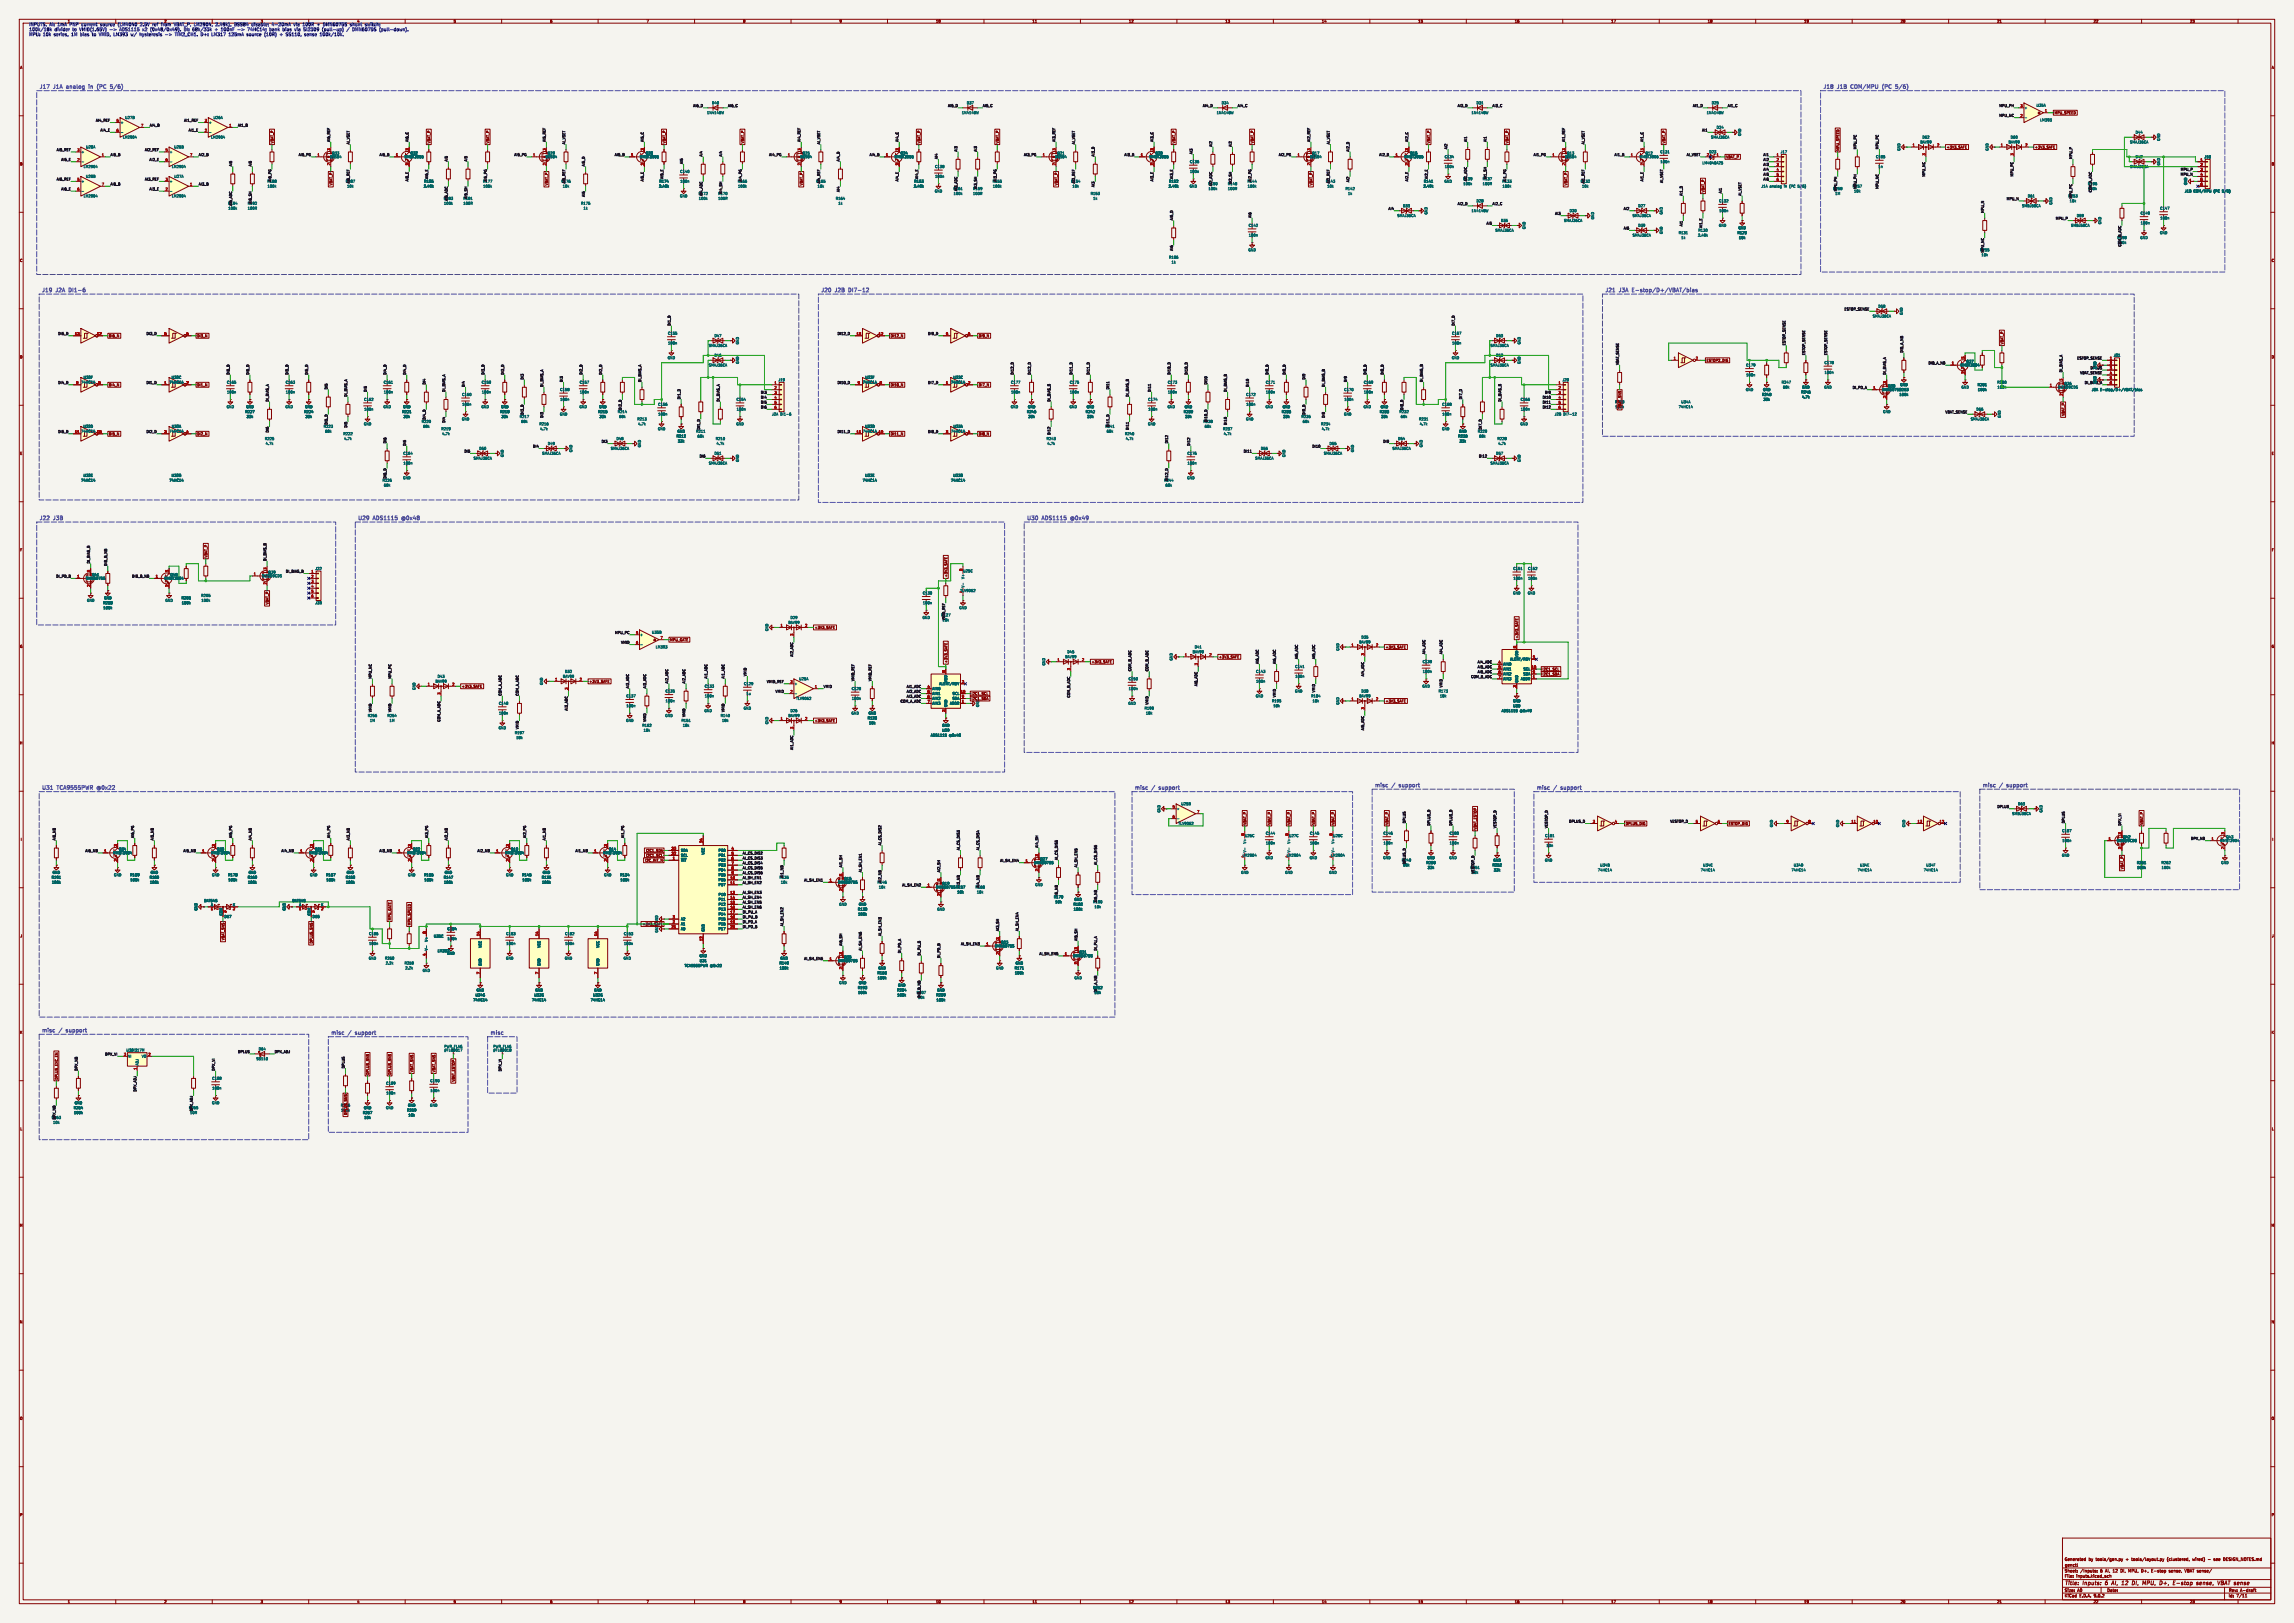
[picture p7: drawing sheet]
<svg xmlns="http://www.w3.org/2000/svg" width="1189mm" height="841mm" viewBox="0 0 1189 841" stroke-linecap="round" stroke-linejoin="round" font-family="sans-serif">
<defs><g id="words">
<g font-size="2.8" fill="#4848a0">
<text x="20" y="46">J17</text>
<text x="28" y="46">J1A</text>
<text x="35" y="46">analog</text>
<text x="47" y="46">in</text>
<text x="52" y="46">(PC</text>
<text x="59" y="46">5/6)</text>
<text x="945" y="46">J18</text>
<text x="952" y="46">J1B</text>
<text x="960" y="46">COM/MPU</text>
<text x="977" y="46">(PC</text>
<text x="984" y="46">5/6)</text>
<text x="22" y="152">J19</text>
<text x="29" y="152">J2A</text>
<text x="36" y="152">DI1-6</text>
<text x="425" y="152">J20</text>
<text x="433" y="152">J2B</text>
<text x="440" y="152">DI7-12</text>
<text x="832" y="152">J21</text>
<text x="839" y="152">J3A</text>
<text x="846" y="152">E-stop/D+/VBAT/bias</text>
<text x="20" y="270">J22</text>
<text x="28" y="270">J3B</text>
<text x="185" y="270">U29</text>
<text x="193" y="270">ADS1115</text>
<text x="209" y="270">@0x48</text>
<text x="532" y="270">U30</text>
<text x="540" y="270">ADS1115</text>
<text x="555" y="270">@0x49</text>
<text x="22" y="409">U31</text>
<text x="30" y="409">TCA9555PWR</text>
<text x="51" y="409">@0x22</text>
<text x="588" y="409">misc</text>
<text x="597" y="409">/</text>
<text x="601" y="409">support</text>
<text x="712" y="408">misc</text>
<text x="721" y="408">/</text>
<text x="726" y="408">support</text>
<text x="796" y="409">misc</text>
<text x="805" y="409">/</text>
<text x="809" y="409">support</text>
<text x="1027" y="408">misc</text>
<text x="1036" y="408">/</text>
<text x="1041" y="408">support</text>
<text x="22" y="535">misc</text>
<text x="31" y="535">/</text>
<text x="35" y="535">support</text>
<text x="171" y="536">misc</text>
<text x="180" y="536">/</text>
<text x="185" y="536">support</text>
<text x="254" y="536">misc</text>
</g>
<g font-size="2.8" fill="#840000">
<text x="1070" y="822">Title:</text>
<text x="1080" y="822">Inputs:</text>
<text x="1092" y="822">6</text>
<text x="1096" y="822">AI,</text>
<text x="1102" y="822">12</text>
<text x="1108" y="822">DI,</text>
<text x="1115" y="822">MPU,</text>
<text x="1124" y="822">D+,</text>
<text x="1132" y="822">E-stop</text>
<text x="1145" y="822">sense,</text>
<text x="1157" y="822">VBAT sense</text>
</g>
<g font-size="2.2" fill="#0000c2">
<text x="15" y="14">INPUTS.</text>
<text x="15" y="16">100k/18k</text>
<text x="26" y="14">AI: 1mA</text>
<text x="28" y="16">divider</text>
<text x="36" y="14">PNP</text>
<text x="38" y="16">to</text>
<text x="41" y="16">VMID(1.65V)</text>
<text x="42" y="14">current</text>
<text x="52" y="14">source</text>
<text x="62" y="14">(LM4040</text>
<text x="62" y="16">ADS1115</text>
<text x="73" y="14">2.5V</text>
<text x="74" y="16">x2</text>
<text x="79" y="16">(0x48/0x49).</text>
<text x="80" y="14">ref</text>
<text x="84" y="14">from</text>
<text x="91" y="14">VBAT_P, LM2904,</text>
<text x="96" y="16">DI:</text>
<text x="101" y="16">68k/33k</text>
<text x="112" y="16">+</text>
<text x="113" y="14">2.49k),</text>
<text x="116" y="16">100nF</text>
<text x="123" y="14">BSS84</text>
<text x="124" y="16">-&gt;</text>
<text x="130" y="16">74HC14;</text>
<text x="132" y="14">disable;</text>
<text x="141" y="16">bank</text>
<text x="143" y="14">4-20mA</text>
<text x="148" y="16">bias</text>
<text x="154" y="14">via</text>
<text x="155" y="16">via</text>
<text x="159" y="14">100R</text>
<text x="159" y="16">SI2309</text>
<text x="166" y="14">+</text>
<text x="169" y="16">(pull-up)</text>
<text x="170" y="14">DMN6075S</text>
<text x="182" y="16">/</text>
<text x="184" y="14">shunt</text>
<text x="185" y="16">DMN6075S</text>
<text x="192" y="14">switch;</text>
<text x="199" y="16">(pull-down).</text>
<text x="15" y="19">MPU:</text>
<text x="22" y="19">10k</text>
<text x="28" y="19">series,</text>
<text x="37" y="19">1M</text>
<text x="42" y="19">bias</text>
<text x="48" y="19">to</text>
<text x="52" y="19">VMID, LM393</text>
<text x="69" y="19">w/</text>
<text x="73" y="19">hysteresis</text>
<text x="87" y="19">-&gt;</text>
<text x="92" y="19">TIM2_CH1.</text>
<text x="105" y="19">D+:</text>
<text x="111" y="19">LM317</text>
<text x="120" y="19">125mA</text>
<text x="130" y="19">source</text>
<text x="139" y="19">(10R)</text>
<text x="147" y="19">+</text>
<text x="150" y="19">SS110,</text>
<text x="160" y="19">sense</text>
<text x="168" y="19">100k/10k.</text>
</g>
<g font-size="2.1" fill="#840000">
<text x="1070" y="809">Generated</text>
<text x="1083" y="809">by</text>
<text x="1086" y="809">tools/gen.py</text>
<text x="1102" y="809">+</text>
<text x="1105" y="809">tools/layout.py</text>
<text x="1124" y="809">(clustered,</text>
<text x="1137" y="809">wired)</text>
<text x="1148" y="809">see</text>
<text x="1153" y="809">DESIGN_NOTES.md</text>
<text x="1070" y="815">Sheet:</text>
<text x="1070" y="812">genctl</text>
<text x="1078" y="815">/Inputs:</text>
<text x="1089" y="815">6</text>
<text x="1091" y="815">AI, 12</text>
<text x="1100" y="815">DI,</text>
<text x="1104" y="815">MPU,</text>
<text x="1111" y="815">D+,</text>
<text x="1116" y="815">E-stop</text>
<text x="1125" y="815">sense,</text>
<text x="1134" y="815">VBAT sense/</text>
<text x="1070" y="818">File:</text>
<text x="1076" y="818">inputs.kicad_sch</text>
<text x="1070" y="828">KiCad</text>
<text x="1070" y="825">Size:</text>
<text x="1077" y="825">A0</text>
<text x="1078" y="828">E.D.A.</text>
<text x="1085" y="828">9.0.2</text>
<text x="1092" y="825">Date:</text>
<text x="1155" y="825">Rev:</text>
<text x="1155" y="828">Id:</text>
<text x="1159" y="828">7/11</text>
<text x="1161" y="825">A-draft</text>
</g>
<g font-size="1.8" fill="#840000">
<text x="35" y="12">1</text>
<text x="235" y="12">5</text>
<text x="285" y="12">6</text>
<text x="335" y="12">7</text>
<text x="385" y="12">8</text>
<text x="435" y="12">9</text>
<text x="485" y="12">10</text>
<text x="535" y="12">11</text>
<text x="585" y="12">12</text>
<text x="635" y="12">13</text>
<text x="685" y="12">14</text>
<text x="735" y="12">15</text>
<text x="785" y="12">16</text>
<text x="835" y="12">17</text>
<text x="885" y="12">18</text>
<text x="935" y="12">19</text>
<text x="985" y="12">20</text>
<text x="1035" y="12">21</text>
<text x="1085" y="12">22</text>
<text x="1135" y="12">23</text>
<text x="10" y="36">A</text>
<text x="1177" y="36">A</text>
<text x="1065" y="59">MPU_SPEED</text>
<text x="142" y="74" transform="rotate(-90 142 74)">VBAT_P</text>
<text x="223" y="74" transform="rotate(-90 223 74)">VBAT_P</text>
<text x="254" y="74" transform="rotate(-90 254 74)">VBAT_P</text>
<text x="345" y="74" transform="rotate(-90 345 74)">VBAT_P</text>
<text x="386" y="74" transform="rotate(-90 386 74)">VBAT_P</text>
<text x="477" y="74" transform="rotate(-90 477 74)">VBAT_P</text>
<text x="518" y="74" transform="rotate(-90 518 74)">VBAT_P</text>
<text x="609" y="74" transform="rotate(-90 609 74)">VBAT_P</text>
<text x="650" y="74" transform="rotate(-90 650 74)">VBAT_P</text>
<text x="741" y="74" transform="rotate(-90 741 74)">VBAT_P</text>
<text x="782" y="74" transform="rotate(-90 782 74)">VBAT_P</text>
<text x="863" y="74" transform="rotate(-90 863 74)">VBAT_P</text>
<text x="1009" y="77">+3V3_SAFE</text>
<text x="1055" y="77">+3V3_SAFE</text>
<text x="895" y="82">VBAT_P</text>
<text x="953" y="78" transform="rotate(-90 953 78)">MPU_SPEED</text>
<text x="10" y="86">B</text>
<text x="1177" y="86">B</text>
<text x="172" y="96" transform="rotate(-90 172 96)">VBAT_P</text>
<text x="284" y="96" transform="rotate(-90 284 96)">VBAT_P</text>
<text x="416" y="96" transform="rotate(-90 416 96)">VBAT_P</text>
<text x="548" y="96" transform="rotate(-90 548 96)">VBAT_P</text>
<text x="680" y="96" transform="rotate(-90 680 96)">VBAT_P</text>
<text x="812" y="96" transform="rotate(-90 812 96)">VBAT_P</text>
<text x="884" y="100" transform="rotate(-90 884 100)">VBAT_P</text>
<text x="10" y="136">C</text>
<text x="1177" y="136">C</text>
<text x="56" y="175">DI6_N</text>
<text x="102" y="175">DI3_N</text>
<text x="461" y="175">DI12_N</text>
<text x="507" y="175">DI9_N</text>
<text x="1039" y="179" transform="rotate(-90 1039 179)">VBAT_P</text>
<text x="10" y="186">D</text>
<text x="1177" y="186">D</text>
<text x="884" y="188">ESTOP2_DIG</text>
<text x="56" y="200">DI4_N</text>
<text x="102" y="200">DI1_N</text>
<text x="461" y="200">DI10_N</text>
<text x="507" y="200">DI7_N</text>
<text x="837" y="209">R268</text>
<text x="837" y="212">100k</text>
<text x="840" y="212" transform="rotate(-90 840 212)">VBAT_SNS</text>
<text x="1070" y="216" transform="rotate(-90 1070 216)">VBAT_P</text>
<text x="56" y="226">DI5_N</text>
<text x="102" y="226">DI2_N</text>
<text x="461" y="226">DI11_N</text>
<text x="507" y="226">DI8_N</text>
<text x="10" y="236">E</text>
<text x="1177" y="236">E</text>
<text x="10" y="286">F</text>
<text x="1177" y="286">F</text>
<text x="108" y="289" transform="rotate(-90 108 289)">VBAT_P</text>
<text x="491" y="299" transform="rotate(-90 491 299)">+3V3_SAFE</text>
<text x="139" y="313" transform="rotate(-90 139 313)">VBAT_P</text>
<text x="422" y="326">+3V3_SAFE</text>
<text x="10" y="336">G</text>
<text x="347" y="332">MPU_GATE</text>
<text x="787" y="331" transform="rotate(-90 787 331)">+3V3_SAFE</text>
<text x="1177" y="336">G</text>
<text x="632" y="341">+3V3_SAFE</text>
<text x="718" y="336">+3V3_SAFE</text>
<text x="491" y="344" transform="rotate(-90 491 344)">+3V3_SAFE</text>
<text x="566" y="344">+3V3_SAFE</text>
<text x="799" y="348">I2C1_SCL</text>
<text x="799" y="350">I2C1_SDA</text>
<text x="239" y="357">+3V3_SAFE</text>
<text x="305" y="354">+3V3_SAFE</text>
<text x="503" y="363">I2C1_SDA</text>
<text x="503" y="360">I2C1_SCL</text>
<text x="718" y="364">+3V3_SAFE</text>
<text x="508" y="367" transform="rotate(-90 508 367)">GND</text>
<text x="422" y="374">+3V3_SAFE</text>
<text x="10" y="386">H</text>
<text x="1177" y="386">H</text>
<text x="646" y="428" transform="rotate(-90 646 428)">VBAT_P</text>
<text x="659" y="428" transform="rotate(-90 659 428)">VBAT_P</text>
<text x="669" y="428" transform="rotate(-90 669 428)">VBAT_P</text>
<text x="682" y="428" transform="rotate(-90 682 428)">VBAT_P</text>
<text x="692" y="428" transform="rotate(-90 692 428)">VBAT_P</text>
<text x="720" y="428" transform="rotate(-90 720 428)">VBAT_P</text>
<text x="765" y="430" transform="rotate(-90 765 430)">VBAT_ESTOP</text>
<text x="842" y="428">DPLUS_DIG</text>
<text x="896" y="428">ESTOP_DIG</text>
<text x="1111" y="428" transform="rotate(-90 1111 428)">VBAT_P</text>
<text x="11" y="436">I</text>
<text x="1178" y="436">I</text>
<text x="335" y="442">I2C1_SDA</text>
<text x="334" y="447">I2C_INT_N</text>
<text x="335" y="444">I2C1_SCL</text>
<text x="1101" y="451" transform="rotate(-90 1101 451)">VBAT_P</text>
<text x="203" y="477" transform="rotate(-90 203 477)">MPU_GATE</text>
<text x="213" y="480" transform="rotate(-90 213 480)">MPU_SPEED</text>
<text x="333" y="480">+3V3_SAFE</text>
<text x="341" y="478" transform="rotate(-90 341 478)">GND</text>
<text x="10" y="486">J</text>
<text x="341" y="483" transform="rotate(-90 341 483)">GND</text>
<text x="1177" y="486">J</text>
<text x="117" y="487" transform="rotate(-90 117 487)">VBAT_SNS</text>
<text x="162" y="489" transform="rotate(-90 162 489)">DPLUS_SNS</text>
<text x="10" y="536">K</text>
<text x="1177" y="536">K</text>
<text x="191" y="557" transform="rotate(-90 191 557)">DPLUS_SNS</text>
<text x="203" y="557" transform="rotate(-90 203 557)">DPLUS_SNS</text>
<text x="214" y="556" transform="rotate(-90 214 556)">VBAT_SNS</text>
<text x="226" y="556" transform="rotate(-90 226 556)">VBAT_SNS</text>
<text x="30" y="560" transform="rotate(-90 30 560)">DPLUS_EXC_EN</text>
<text x="236" y="561" transform="rotate(-90 236 561)">VBAT_ESTOP</text>
<text x="177" y="574">R266</text>
<text x="177" y="576">100k</text>
<text x="180" y="578" transform="rotate(-90 180 578)">DPLUS_SNS</text>
<text x="10" y="586">L</text>
<text x="1177" y="586">L</text>
<text x="10" y="636">M</text>
<text x="1177" y="636">M</text>
<text x="10" y="686">N</text>
<text x="1177" y="686">N</text>
<text x="10" y="736">O</text>
<text x="1177" y="736">O</text>
<text x="10" y="786">P</text>
<text x="1177" y="786">P</text>
<text x="35" y="831">1</text>
<text x="85" y="831">2</text>
<text x="135" y="831">3</text>
<text x="185" y="831">4</text>
<text x="235" y="831">5</text>
<text x="285" y="831">6</text>
<text x="335" y="831">7</text>
<text x="385" y="831">8</text>
<text x="435" y="831">9</text>
<text x="485" y="831">10</text>
<text x="535" y="831">11</text>
<text x="585" y="831">12</text>
<text x="635" y="831">13</text>
<text x="685" y="831">14</text>
<text x="735" y="831">15</text>
<text x="785" y="831">16</text>
<text x="835" y="831">17</text>
<text x="885" y="831">18</text>
<text x="935" y="831">19</text>
<text x="985" y="831">20</text>
<text x="1035" y="831">21</text>
<text x="1085" y="831">22</text>
<text x="1135" y="831">23</text>
</g>
<g font-size="1.8" fill="#0000c2">
<text x="85" y="12">2</text>
<text x="135" y="12">3</text>
<text x="185" y="12">4</text>
</g>
<g font-size="1.8" fill="#0f0f0f">
<text x="359" y="56">AI6_D</text>
<text x="377" y="56">AI6_C</text>
<text x="491" y="56">AI5_D</text>
<text x="509" y="56">AI5_C</text>
<text x="623" y="56">AI4_D</text>
<text x="641" y="56">AI4_C</text>
<text x="755" y="56">AI3_D</text>
<text x="773" y="56">AI3_C</text>
<text x="877" y="56">AI1_D</text>
<text x="895" y="56">AI1_C</text>
<text x="1036" y="56">MPU_PH</text>
<text x="50" y="63">AI4_REF</text>
<text x="77" y="66">AI4_B</text>
<text x="95" y="63">AI1_REF</text>
<text x="123" y="66">AI1_B</text>
<text x="1036" y="61">MPU_NC</text>
<text x="52" y="68">AI4_E</text>
<text x="98" y="68">AI1_E</text>
<text x="882" y="68">AI1</text>
<text x="171" y="74" transform="rotate(-90 171 74)">AI6_REF</text>
<text x="181" y="75" transform="rotate(-90 181 75)">AI_VSET</text>
<text x="212" y="74" transform="rotate(-90 212 74)">AI6_C</text>
<text x="283" y="74" transform="rotate(-90 283 74)">AI5_REF</text>
<text x="293" y="75" transform="rotate(-90 293 75)">AI_VSET</text>
<text x="334" y="74" transform="rotate(-90 334 74)">AI5_C</text>
<text x="415" y="74" transform="rotate(-90 415 74)">AI4_REF</text>
<text x="425" y="75" transform="rotate(-90 425 75)">AI_VSET</text>
<text x="466" y="74" transform="rotate(-90 466 74)">AI4_C</text>
<text x="547" y="74" transform="rotate(-90 547 74)">AI3_REF</text>
<text x="557" y="75" transform="rotate(-90 557 75)">AI_VSET</text>
<text x="598" y="74" transform="rotate(-90 598 74)">AI3_C</text>
<text x="628" y="76" transform="rotate(-90 628 76)">AI2</text>
<text x="638" y="76" transform="rotate(-90 638 76)">AI2</text>
<text x="679" y="74" transform="rotate(-90 679 74)">AI2_REF</text>
<text x="689" y="75" transform="rotate(-90 689 75)">AI_VSET</text>
<text x="730" y="74" transform="rotate(-90 730 74)">AI2_C</text>
<text x="750" y="77" transform="rotate(-90 750 77)">AI2</text>
<text x="760" y="74" transform="rotate(-90 760 74)">AI1</text>
<text x="771" y="74" transform="rotate(-90 771 74)">AI1</text>
<text x="811" y="74" transform="rotate(-90 811 74)">AI1_REF</text>
<text x="821" y="75" transform="rotate(-90 821 75)">AI_VSET</text>
<text x="852" y="74" transform="rotate(-90 852 74)">AI1_C</text>
<text x="962" y="77" transform="rotate(-90 962 77)">MPU_PC</text>
<text x="974" y="77" transform="rotate(-90 974 77)">MPU_PC</text>
<text x="29" y="78">AI5_REF</text>
<text x="32" y="83">AI5_E</text>
<text x="57" y="81">AI5_B</text>
<text x="75" y="78">AI2_REF</text>
<text x="77" y="83">AI2_E</text>
<text x="103" y="81">AI2_B</text>
<text x="155" y="81">AI6_PG</text>
<text x="197" y="81">AI6_B</text>
<text x="232" y="84" transform="rotate(-90 232 84)">AI5</text>
<text x="242" y="84" transform="rotate(-90 242 84)">AI5</text>
<text x="266" y="81">AI5_PG</text>
<text x="319" y="81">AI5_B</text>
<text x="364" y="81" transform="rotate(-90 364 81)">AI4</text>
<text x="374" y="81" transform="rotate(-90 374 81)">AI4</text>
<text x="399" y="81">AI4_PG</text>
<text x="435" y="84" transform="rotate(-90 435 84)">AI4_D</text>
<text x="451" y="81">AI4_B</text>
<text x="486" y="83" transform="rotate(-90 486 83)">AI4</text>
<text x="496" y="79" transform="rotate(-90 496 79)">AI3</text>
<text x="506" y="79" transform="rotate(-90 506 79)">AI3</text>
<text x="531" y="81">AI3_PG</text>
<text x="567" y="81" transform="rotate(-90 567 81)">AI3_D</text>
<text x="583" y="81">AI3_B</text>
<text x="618" y="80" transform="rotate(-90 618 80)">AI3</text>
<text x="663" y="81">AI2_PG</text>
<text x="699" y="79" transform="rotate(-90 699 79)">AI2_D</text>
<text x="715" y="81">AI2_B</text>
<text x="795" y="81">AI1_PG</text>
<text x="837" y="81">AI1_B</text>
<text x="874" y="81">AI_VSET</text>
<text x="914" y="81">AI1</text>
<text x="914" y="83">AI2</text>
<text x="1074" y="83" transform="rotate(-90 1074 83)">MPU_P</text>
<text x="120" y="86" transform="rotate(-90 120 86)">AI6</text>
<text x="130" y="86" transform="rotate(-90 130 86)">AI6</text>
<text x="303" y="86" transform="rotate(-90 303 86)">AI5_D</text>
<text x="354" y="85" transform="rotate(-90 354 85)">AI5</text>
<text x="914" y="86">AI3</text>
<text x="914" y="89">AI4</text>
<text x="1130" y="89">MPU_P</text>
<text x="29" y="94">AI6_REF</text>
<text x="75" y="94">AI3_REF</text>
<text x="138" y="95">R188</text>
<text x="141" y="94" transform="rotate(-90 141 94)">AI6_PG</text>
<text x="179" y="95">R187</text>
<text x="181" y="95" transform="rotate(-90 181 95)">AI6_REF</text>
<text x="212" y="94" transform="rotate(-90 212 94)">AI6_E</text>
<text x="222" y="93" transform="rotate(-90 222 93)">AI6_E</text>
<text x="250" y="95">R177</text>
<text x="252" y="94" transform="rotate(-90 252 94)">AI5_PG</text>
<text x="291" y="95">R176</text>
<text x="293" y="95" transform="rotate(-90 293 95)">AI5_REF</text>
<text x="334" y="94" transform="rotate(-90 334 94)">AI5_E</text>
<text x="344" y="93" transform="rotate(-90 344 93)">AI5_E</text>
<text x="382" y="95">R166</text>
<text x="384" y="94" transform="rotate(-90 384 94)">AI4_PG</text>
<text x="423" y="95">R165</text>
<text x="425" y="95" transform="rotate(-90 425 95)">AI4_REF</text>
<text x="466" y="94" transform="rotate(-90 466 94)">AI4_E</text>
<text x="476" y="93" transform="rotate(-90 476 93)">AI4_E</text>
<text x="514" y="95">R155</text>
<text x="517" y="94" transform="rotate(-90 517 94)">AI3_PG</text>
<text x="555" y="95">R154</text>
<text x="557" y="95" transform="rotate(-90 557 95)">AI3_REF</text>
<text x="598" y="94" transform="rotate(-90 598 94)">AI3_E</text>
<text x="608" y="93" transform="rotate(-90 608 93)">AI3_E</text>
<text x="638" y="96" transform="rotate(-90 638 96)">AI2_SH</text>
<text x="646" y="95">R144</text>
<text x="649" y="94" transform="rotate(-90 649 94)">AI2_PG</text>
<text x="687" y="95">R143</text>
<text x="689" y="95" transform="rotate(-90 689 95)">AI2_REF</text>
<text x="699" y="95" transform="rotate(-90 699 95)">AI2</text>
<text x="730" y="94" transform="rotate(-90 730 94)">AI2_E</text>
<text x="740" y="93" transform="rotate(-90 740 93)">AI2_E</text>
<text x="758" y="94">R139</text>
<text x="760" y="94" transform="rotate(-90 760 94)">AI1_ADC</text>
<text x="768" y="94">R137</text>
<text x="771" y="93" transform="rotate(-90 771 93)">AI1_SH</text>
<text x="778" y="95">R133</text>
<text x="781" y="94" transform="rotate(-90 781 94)">AI1_PG</text>
<text x="819" y="95">R132</text>
<text x="821" y="95" transform="rotate(-90 821 95)">AI1_REF</text>
<text x="852" y="94" transform="rotate(-90 852 94)">AI1_E</text>
<text x="862" y="95" transform="rotate(-90 862 95)">AI_VSET</text>
<text x="914" y="91">AI5</text>
<text x="914" y="94">AI6</text>
<text x="998" y="92" transform="rotate(-90 998 92)">MPU_NC</text>
<text x="1044" y="92" transform="rotate(-90 1044 92)">MPU_PC</text>
<text x="1130" y="91">MPU_N</text>
<text x="32" y="99">AI6_E</text>
<text x="57" y="96">AI6_B</text>
<text x="77" y="99">AI3_E</text>
<text x="103" y="96">AI3_B</text>
<text x="362" y="101">R172</text>
<text x="364" y="102" transform="rotate(-90 364 102)">AI4_ADC</text>
<text x="372" y="101">R170</text>
<text x="374" y="101" transform="rotate(-90 374 101)">AI4_SH</text>
<text x="435" y="100" transform="rotate(-90 435 100)">AI4</text>
<text x="494" y="99">R161</text>
<text x="496" y="99" transform="rotate(-90 496 99)">AI3_ADC</text>
<text x="504" y="99">R159</text>
<text x="506" y="98" transform="rotate(-90 506 98)">AI3_SH</text>
<text x="567" y="97" transform="rotate(-90 567 97)">AI3</text>
<text x="626" y="96">R150</text>
<text x="628" y="97" transform="rotate(-90 628 97)">AI2_ADC</text>
<text x="636" y="96">R148</text>
<text x="872" y="102" transform="rotate(-90 872 102)">AI1_D</text>
<text x="892" y="100" transform="rotate(-90 892 100)">AI1</text>
<text x="903" y="102" transform="rotate(-90 903 102)">AI_VSET</text>
<text x="950" y="99">R258</text>
<text x="952" y="99" transform="rotate(-90 952 99)">MPU_PH</text>
<text x="960" y="97">R257</text>
<text x="962" y="98" transform="rotate(-90 962 98)">MPU_PH</text>
<text x="974" y="98" transform="rotate(-90 974 98)">MPU_NC</text>
<text x="1082" y="96">R196</text>
<text x="1082" y="99">100k</text>
<text x="1084" y="100" transform="rotate(-90 1084 100)">COM_A_ADC</text>
<text x="118" y="106">R194</text>
<text x="120" y="107" transform="rotate(-90 120 107)">AI6_ADC</text>
<text x="128" y="106">R192</text>
<text x="130" y="106" transform="rotate(-90 130 106)">AI6_SH</text>
<text x="230" y="104">R183</text>
<text x="232" y="104" transform="rotate(-90 232 104)">AI5_ADC</text>
<text x="240" y="104">R181</text>
<text x="242" y="103" transform="rotate(-90 242 103)">AI5_SH</text>
<text x="303" y="102" transform="rotate(-90 303 102)">AI5</text>
<text x="755" y="106">AI2_D</text>
<text x="773" y="106">AI2_C</text>
<text x="1040" y="104">MPU_N</text>
<text x="1072" y="102">R253</text>
<text x="1074" y="103" transform="rotate(-90 1074 103)">MPU_PC</text>
<text x="649" y="113" transform="rotate(-90 649 113)">AI6</text>
<text x="720" y="109">AI4</text>
<text x="806" y="111">AI3</text>
<text x="841" y="109">AI2</text>
<text x="1028" y="110" transform="rotate(-90 1028 110)">MPU_N</text>
<text x="1065" y="114">MPU_P</text>
<text x="608" y="114" transform="rotate(-90 608 114)">AI6_D</text>
<text x="770" y="116">AI5</text>
<text x="841" y="119">AI6</text>
<text x="872" y="117" transform="rotate(-90 872 117)">AI1</text>
<text x="882" y="118" transform="rotate(-90 882 118)">AI1_E</text>
<text x="1097" y="124">R198</text>
<text x="608" y="130" transform="rotate(-90 608 130)">AI6</text>
<text x="1026" y="130">R255</text>
<text x="1028" y="131" transform="rotate(-90 1028 131)">MPU_NC</text>
<text x="1097" y="127">100k</text>
<text x="1099" y="128" transform="rotate(-90 1099 128)">COM_B_ADC</text>
<text x="956" y="161">ESTOP_SENSE</text>
<text x="30" y="174">DI6_D</text>
<text x="76" y="174">DI3_D</text>
<text x="348" y="169" transform="rotate(-90 348 169)">DI1_D</text>
<text x="434" y="174">DI12_D</text>
<text x="481" y="174">DI9_D</text>
<text x="754" y="169" transform="rotate(-90 754 169)">DI7_D</text>
<text x="925" y="179" transform="rotate(-90 925 179)">ESTOP_SENSE</text>
<text x="936" y="184" transform="rotate(-90 936 184)">ESTOP_SENSE</text>
<text x="947" y="184" transform="rotate(-90 947 184)">ESTOP_SENSE</text>
<text x="986" y="183" transform="rotate(-90 986 183)">DIB_A_NB</text>
<text x="839" y="189" transform="rotate(-90 839 189)">VBAT_SENSE</text>
<text x="999" y="189">DIB_A_NB</text>
<text x="1077" y="186">ESTOP_SENSE</text>
<text x="1083" y="191">DPLUS</text>
<text x="119" y="194" transform="rotate(-90 119 194)">DI6_D</text>
<text x="129" y="194" transform="rotate(-90 129 194)">DI6_D</text>
<text x="150" y="194" transform="rotate(-90 150 194)">DI5_D</text>
<text x="160" y="194" transform="rotate(-90 160 194)">DI5_D</text>
<text x="200" y="194" transform="rotate(-90 200 194)">DI4_D</text>
<text x="210" y="194" transform="rotate(-90 210 194)">DI4_D</text>
<text x="251" y="194" transform="rotate(-90 251 194)">DI3_D</text>
<text x="261" y="194" transform="rotate(-90 261 194)">DI3_D</text>
<text x="271" y="197" transform="rotate(-90 271 197)">DI3</text>
<text x="302" y="194" transform="rotate(-90 302 194)">DI2_D</text>
<text x="312" y="194" transform="rotate(-90 312 194)">DI2_D</text>
<text x="525" y="194" transform="rotate(-90 525 194)">DI12_D</text>
<text x="534" y="194" transform="rotate(-90 534 194)">DI12_D</text>
<text x="556" y="194" transform="rotate(-90 556 194)">DI11_D</text>
<text x="565" y="194" transform="rotate(-90 565 194)">DI11_D</text>
<text x="607" y="194" transform="rotate(-90 607 194)">DI10_D</text>
<text x="616" y="194" transform="rotate(-90 616 194)">DI10_D</text>
<text x="658" y="194" transform="rotate(-90 658 194)">DI9_D</text>
<text x="666" y="194" transform="rotate(-90 666 194)">DI9_D</text>
<text x="677" y="197" transform="rotate(-90 677 197)">DI9</text>
<text x="708" y="194" transform="rotate(-90 708 194)">DI8_D</text>
<text x="717" y="194" transform="rotate(-90 717 194)">DI8_D</text>
<text x="978" y="194" transform="rotate(-90 978 194)">DI_BIAS_A</text>
<text x="1069" y="193" transform="rotate(-90 1069 193)">DI_BIAS_A</text>
<text x="1078" y="194">VBAT_SENSE</text>
<text x="30" y="199">DI4_D</text>
<text x="76" y="199">DI1_D</text>
<text x="170" y="202" transform="rotate(-90 170 202)">DI5</text>
<text x="190" y="203" transform="rotate(-90 190 203)">DI5</text>
<text x="221" y="199" transform="rotate(-90 221 199)">DI4</text>
<text x="231" y="203" transform="rotate(-90 231 203)">DI_BIAS_A</text>
<text x="241" y="201" transform="rotate(-90 241 201)">DI4</text>
<text x="282" y="201" transform="rotate(-90 282 201)">DI_BIAS_A</text>
<text x="292" y="198" transform="rotate(-90 292 198)">DI3</text>
<text x="332" y="198" transform="rotate(-90 332 198)">DI_BIAS_A</text>
<text x="434" y="199">DI10_D</text>
<text x="481" y="199">DI7_D</text>
<text x="575" y="202" transform="rotate(-90 575 202)">DI11</text>
<text x="597" y="203" transform="rotate(-90 597 203)">DI11</text>
<text x="626" y="199" transform="rotate(-90 626 199)">DI10</text>
<text x="636" y="203" transform="rotate(-90 636 203)">DI_BIAS_B</text>
<text x="647" y="201" transform="rotate(-90 647 201)">DI10</text>
<text x="687" y="201" transform="rotate(-90 687 201)">DI_BIAS_B</text>
<text x="698" y="198" transform="rotate(-90 698 198)">DI9</text>
<text x="738" y="198" transform="rotate(-90 738 198)">DI_BIAS_B</text>
<text x="960" y="202">DI_PD_A</text>
<text x="1080" y="199">DI_BIAS_A</text>
<text x="139" y="208" transform="rotate(-90 139 208)">DI_BIAS_A</text>
<text x="180" y="206" transform="rotate(-90 180 206)">DI_BIAS_A</text>
<text x="353" y="207" transform="rotate(-90 353 207)">DI1_D</text>
<text x="373" y="208" transform="rotate(-90 373 208)">DI_BIAS_A</text>
<text x="394" y="204">DI3</text>
<text x="394" y="207">DI4</text>
<text x="394" y="209">DI5</text>
<text x="544" y="208" transform="rotate(-90 544 208)">DI_BIAS_B</text>
<text x="585" y="206" transform="rotate(-90 585 206)">DI_BIAS_B</text>
<text x="758" y="207" transform="rotate(-90 758 207)">DI7_D</text>
<text x="778" y="208" transform="rotate(-90 778 208)">DI_BIAS_B</text>
<text x="799" y="209">DI11</text>
<text x="799" y="207">DI10</text>
<text x="801" y="204">DI9</text>
<text x="271" y="215" transform="rotate(-90 271 215)">DI3_D</text>
<text x="322" y="213" transform="rotate(-90 322 213)">DI2_D</text>
<text x="394" y="212">DI6</text>
<text x="677" y="215" transform="rotate(-90 677 215)">DI9_D</text>
<text x="727" y="213" transform="rotate(-90 727 213)">DI8_D</text>
<text x="799" y="212">DI12</text>
<text x="1008" y="214">VBAT_SENSE</text>
<text x="170" y="220" transform="rotate(-90 170 220)">DI5_D</text>
<text x="180" y="222" transform="rotate(-90 180 222)">DI5</text>
<text x="221" y="218" transform="rotate(-90 221 218)">DI4_D</text>
<text x="231" y="219" transform="rotate(-90 231 219)">DI4</text>
<text x="282" y="217" transform="rotate(-90 282 217)">DI3</text>
<text x="573" y="222">R241</text>
<text x="575" y="221" transform="rotate(-90 575 221)">DI11_D</text>
<text x="624" y="219">R238</text>
<text x="626" y="219" transform="rotate(-90 626 219)">DI10_D</text>
<text x="636" y="220" transform="rotate(-90 636 220)">DI10</text>
<text x="687" y="217" transform="rotate(-90 687 217)">DI9</text>
<text x="30" y="224">DI5_D</text>
<text x="76" y="224">DI2_D</text>
<text x="139" y="224" transform="rotate(-90 139 224)">DI6</text>
<text x="363" y="223" transform="rotate(-90 363 223)">DI1_D</text>
<text x="434" y="224">DI11_D</text>
<text x="481" y="224">DI8_D</text>
<text x="544" y="225" transform="rotate(-90 544 225)">DI12</text>
<text x="585" y="223" transform="rotate(-90 585 223)">DI11</text>
<text x="768" y="223" transform="rotate(-90 768 223)">DI7_D</text>
<text x="200" y="230" transform="rotate(-90 200 230)">DI6</text>
<text x="210" y="231" transform="rotate(-90 210 231)">DI6</text>
<text x="276" y="232">DI4</text>
<text x="312" y="230">DI3</text>
<text x="605" y="230" transform="rotate(-90 605 230)">DI12</text>
<text x="617" y="231" transform="rotate(-90 617 231)">DI12</text>
<text x="680" y="232">DI10</text>
<text x="717" y="230">DI9</text>
<text x="241" y="235">DI5</text>
<text x="362" y="237">DI6</text>
<text x="644" y="235">DI11</text>
<text x="766" y="237">DI12</text>
<text x="200" y="248" transform="rotate(-90 200 248)">DI6_D</text>
<text x="603" y="250">R244</text>
<text x="605" y="249" transform="rotate(-90 605 249)">DI12_D</text>
<text x="47" y="292" transform="rotate(-90 47 292)">DI_BIAS_B</text>
<text x="56" y="293" transform="rotate(-90 56 293)">DIB_B_NB</text>
<text x="138" y="291" transform="rotate(-90 138 291)">DI_BIAS_B</text>
<text x="29" y="299">DI_PD_B</text>
<text x="68" y="299">DIB_B_NB</text>
<text x="148" y="297">DI_BIAS_B</text>
<text x="488" y="320">R127</text>
<text x="488" y="322">10k</text>
<text x="490" y="322" transform="rotate(-90 490 322)">VMID_REF</text>
<text x="319" y="329">MPU_PC</text>
<text x="322" y="334">VMID</text>
<text x="411" y="340" transform="rotate(-90 411 340)">AI2_ADC</text>
<text x="673" y="342" transform="rotate(-90 673 342)">AI5_ADC</text>
<text x="682" y="342" transform="rotate(-90 682 342)">AI5_ADC</text>
<text x="739" y="339" transform="rotate(-90 739 339)">AI4_ADC</text>
<text x="748" y="339" transform="rotate(-90 748 339)">AI4_ADC</text>
<text x="586" y="348" transform="rotate(-90 586 348)">COM_B_ADC</text>
<text x="595" y="348" transform="rotate(-90 595 348)">COM_B_ADC</text>
<text x="652" y="344" transform="rotate(-90 652 344)">AI6_ADC</text>
<text x="661" y="344" transform="rotate(-90 661 344)">AI6_ADC</text>
<text x="766" y="346">AI5_ADC</text>
<text x="766" y="344">AI4_ADC</text>
<text x="193" y="352" transform="rotate(-90 193 352)">MPU_NC</text>
<text x="203" y="352" transform="rotate(-90 203 352)">MPU_PC</text>
<text x="367" y="352" transform="rotate(-90 367 352)">AI1_ADC</text>
<text x="376" y="352" transform="rotate(-90 376 352)">AI1_ADC</text>
<text x="387" y="351" transform="rotate(-90 387 351)">VMID</text>
<text x="397" y="354">VMID_REF</text>
<text x="443" y="353" transform="rotate(-90 443 353)">VMID_REF</text>
<text x="452" y="353" transform="rotate(-90 452 353)">VMID_REF</text>
<text x="707" y="351" transform="rotate(-90 707 351)">AI4_ADC</text>
<text x="762" y="351">COM_B_ADC</text>
<text x="766" y="349">AI6_ADC</text>
<text x="326" y="357" transform="rotate(-90 326 357)">AI3_ADC</text>
<text x="335" y="357" transform="rotate(-90 335 357)">AI3_ADC</text>
<text x="346" y="354" transform="rotate(-90 346 354)">AI2_ADC</text>
<text x="355" y="354" transform="rotate(-90 355 354)">AI2_ADC</text>
<text x="402" y="359">VMID</text>
<text x="427" y="357">VMID</text>
<text x="470" y="357">AI1_ADC</text>
<text x="470" y="359">AI2_ADC</text>
<text x="621" y="356" transform="rotate(-90 621 356)">AI6_ADC</text>
<text x="682" y="359" transform="rotate(-90 682 359)">VMID</text>
<text x="748" y="356" transform="rotate(-90 748 356)">VMID</text>
<text x="260" y="361" transform="rotate(-90 260 361)">COM_A_ADC</text>
<text x="269" y="361" transform="rotate(-90 269 361)">COM_A_ADC</text>
<text x="467" y="364">COM_A_ADC</text>
<text x="470" y="362">AI3_ADC</text>
<text x="555" y="362" transform="rotate(-90 555 362)">COM_B_ADC</text>
<text x="595" y="365" transform="rotate(-90 595 365)">VMID</text>
<text x="661" y="361" transform="rotate(-90 661 361)">VMID</text>
<text x="193" y="369" transform="rotate(-90 193 369)">VMID</text>
<text x="203" y="369" transform="rotate(-90 203 369)">VMID</text>
<text x="294" y="368" transform="rotate(-90 294 368)">AI3_ADC</text>
<text x="355" y="372" transform="rotate(-90 355 372)">VMID</text>
<text x="376" y="369" transform="rotate(-90 376 369)">VMID</text>
<text x="228" y="374" transform="rotate(-90 228 374)">COM_A_ADC</text>
<text x="269" y="378" transform="rotate(-90 269 378)">VMID</text>
<text x="335" y="374" transform="rotate(-90 335 374)">VMID</text>
<text x="707" y="379" transform="rotate(-90 707 379)">AI5_ADC</text>
<text x="411" y="389" transform="rotate(-90 411 389)">AI1_ADC</text>
<text x="1035" y="419">DPLUS</text>
<text x="729" y="427" transform="rotate(-90 729 427)">DPLUS</text>
<text x="741" y="428" transform="rotate(-90 741 428)">DPLUS_D</text>
<text x="753" y="428" transform="rotate(-90 753 428)">DPLUS_D</text>
<text x="776" y="429" transform="rotate(-90 776 429)">VESTOP_D</text>
<text x="802" y="429" transform="rotate(-90 802 429)">VESTOP_D</text>
<text x="813" y="426">DPLUS_D</text>
<text x="866" y="426">VESTOP_D</text>
<text x="1070" y="427" transform="rotate(-90 1070 427)">DPLUS</text>
<text x="1099" y="428" transform="rotate(-90 1099 428)">DPX_VI</text>
<text x="29" y="436" transform="rotate(-90 29 436)">AI6_NB</text>
<text x="70" y="434" transform="rotate(-90 70 434)">AI6_PG</text>
<text x="80" y="436" transform="rotate(-90 80 436)">AI5_NB</text>
<text x="120" y="434" transform="rotate(-90 120 434)">AI5_PG</text>
<text x="130" y="436" transform="rotate(-90 130 436)">AI4_NB</text>
<text x="171" y="434" transform="rotate(-90 171 434)">AI4_PG</text>
<text x="181" y="436" transform="rotate(-90 181 436)">AI3_NB</text>
<text x="222" y="434" transform="rotate(-90 222 434)">AI3_PG</text>
<text x="232" y="436" transform="rotate(-90 232 436)">AI2_NB</text>
<text x="273" y="434" transform="rotate(-90 273 434)">AI2_PG</text>
<text x="283" y="436" transform="rotate(-90 283 436)">AI1_NB</text>
<text x="324" y="434" transform="rotate(-90 324 434)">AI1_PG</text>
<text x="1135" y="435">DPX_NB</text>
<text x="44" y="442">AI6_NB</text>
<text x="95" y="442">AI5_NB</text>
<text x="146" y="442">AI4_NB</text>
<text x="197" y="442">AI3_NB</text>
<text x="247" y="442">AI2_NB</text>
<text x="298" y="442">AI1_NB</text>
<text x="385" y="443">AI_CS_DIS2</text>
<text x="457" y="438" transform="rotate(-90 457 438)">AI_CS_DIS2</text>
<text x="497" y="441" transform="rotate(-90 497 441)">AI_CS_DIS3</text>
<text x="508" y="441" transform="rotate(-90 508 441)">AI_CS_DIS4</text>
<text x="538" y="439" transform="rotate(-90 538 439)">AI4_SH</text>
<text x="385" y="445">AI_CS_DIS3</text>
<text x="385" y="448">AI_CS_DIS4</text>
<text x="437" y="450" transform="rotate(-90 437 450)">AI1_SH</text>
<text x="518" y="447">AI_SH_EN4</text>
<text x="548" y="446" transform="rotate(-90 548 446)">AI_CS_DIS5</text>
<text x="558" y="450" transform="rotate(-90 558 450)">AI_SH_EN5</text>
<text x="569" y="448" transform="rotate(-90 569 448)">AI_CS_DIS6</text>
<text x="726" y="447">R249</text>
<text x="727" y="449">68k</text>
<text x="729" y="448" transform="rotate(-90 729 448)">DPLUS_D</text>
<text x="385" y="456">AI_SH_EN1</text>
<text x="385" y="453">AI_CS_DIS6</text>
<text x="385" y="451">AI_CS_DIS5</text>
<text x="404" y="456">R135</text>
<text x="406" y="455" transform="rotate(-90 406 455)">AI1_NB</text>
<text x="447" y="452" transform="rotate(-90 447 452)">AI_SH_EN1</text>
<text x="487" y="452" transform="rotate(-90 487 452)">AI2_SH</text>
<text x="762" y="450">R251</text>
<text x="763" y="453">68k</text>
<text x="764" y="453" transform="rotate(-90 764 453)">VESTOP_D</text>
<text x="385" y="458">AI_SH_EN2</text>
<text x="417" y="457">AI_SH_EN1</text>
<text x="455" y="458">R146</text>
<text x="457" y="458" transform="rotate(-90 457 458)">AI2_NB</text>
<text x="467" y="459">AI_SH_EN2</text>
<text x="505" y="461">R168</text>
<text x="508" y="460" transform="rotate(-90 508 460)">AI4_NB</text>
<text x="385" y="466">AI_SH_EN4</text>
<text x="385" y="463">AI_SH_EN3</text>
<text x="548" y="465" transform="rotate(-90 548 465)">AI5_NB</text>
<text x="569" y="468" transform="rotate(-90 569 468)">AI6_NB</text>
<text x="385" y="471">AI_SH_EN6</text>
<text x="385" y="473">DI_PU_A</text>
<text x="385" y="468">AI_SH_EN5</text>
<text x="566" y="468">R190</text>
<text x="385" y="476">DI_PU_B</text>
<text x="385" y="478">DI_PD_A</text>
<text x="385" y="481">DI_PD_B</text>
<text x="406" y="480" transform="rotate(-90 406 480)">AI_SH_EN2</text>
<text x="457" y="485" transform="rotate(-90 457 485)">AI_SH_EN3</text>
<text x="518" y="483" transform="rotate(-90 518 483)">AI3_SH</text>
<text x="528" y="483" transform="rotate(-90 528 483)">AI_SH_EN4</text>
<text x="437" y="490" transform="rotate(-90 437 490)">AI6_SH</text>
<text x="498" y="490">AI_SH_EN3</text>
<text x="558" y="488" transform="rotate(-90 558 488)">AI5_SH</text>
<text x="417" y="497">AI_SH_EN6</text>
<text x="447" y="493" transform="rotate(-90 447 493)">AI_SH_EN6</text>
<text x="467" y="494" transform="rotate(-90 467 494)">DI_PD_A</text>
<text x="477" y="495" transform="rotate(-90 477 495)">DI_PU_B</text>
<text x="487" y="497" transform="rotate(-90 487 497)">DI_PD_B</text>
<text x="539" y="495">AI_SH_EN5</text>
<text x="569" y="493" transform="rotate(-90 569 493)">DI_PU_A</text>
<text x="475" y="515">R207</text>
<text x="569" y="514" transform="rotate(-90 569 514)">DIB_A_NB</text>
<text x="476" y="518">10k</text>
<text x="477" y="517" transform="rotate(-90 477 517)">DIB_B_NB</text>
<text x="123" y="546">DPLUS</text>
<text x="142" y="546">DPX_ADJ</text>
<text x="54" y="547">DPX_VI</text>
<text x="40" y="555" transform="rotate(-90 40 555)">DPX_NB</text>
<text x="111" y="555" transform="rotate(-90 111 555)">DPX_VI</text>
<text x="179" y="554" transform="rotate(-90 179 554)">DPLUS</text>
<text x="260" y="555" transform="rotate(-90 260 555)">DPX_VI</text>
<text x="71" y="566" transform="rotate(-90 71 566)">DPX_ADJ</text>
<text x="98" y="575">R265</text>
<text x="100" y="576" transform="rotate(-90 100 576)">DPX_ADJ</text>
<text x="27" y="580">R263</text>
<text x="29" y="580" transform="rotate(-90 29 580)">DPX_NB</text>
</g>
<g font-size="1.8" fill="#006464">
<text x="366" y="59">1N4148W</text>
<text x="369" y="54">D40</text>
<text x="498" y="59">1N4148W</text>
<text x="501" y="54">D37</text>
<text x="630" y="59">1N4148W</text>
<text x="633" y="54">D34</text>
<text x="763" y="59">1N4148W</text>
<text x="765" y="54">D31</text>
<text x="884" y="59">1N4148W</text>
<text x="887" y="54">D25</text>
<text x="1049" y="57">+</text>
<text x="1055" y="55">U35A</text>
<text x="62" y="64">+</text>
<text x="65" y="62">U27B</text>
<text x="108" y="64">+</text>
<text x="111" y="62">U26A</text>
<text x="1057" y="63">LM393</text>
<text x="64" y="72">LM2904</text>
<text x="109" y="72">LM2904</text>
<text x="887" y="72">SMAJ36CA</text>
<text x="890" y="67">D24</text>
<text x="903" y="71" transform="rotate(-90 903 71)">GND</text>
<text x="996" y="72">D62</text>
<text x="1042" y="72">D60</text>
<text x="1107" y="69">D44</text>
<text x="44" y="77">U28A</text>
<text x="90" y="77">U26B</text>
<text x="995" y="75">BAV99</text>
<text x="1041" y="75">BAV99</text>
<text x="1104" y="75">SMAJ36CA</text>
<text x="1120" y="73" transform="rotate(-90 1120 73)">GND</text>
<text x="42" y="80">+</text>
<text x="88" y="80">+</text>
<text x="171" y="82">BSS84</text>
<text x="172" y="80">Q33</text>
<text x="210" y="82">MMBT3906</text>
<text x="213" y="80">Q32</text>
<text x="283" y="82">BSS84</text>
<text x="284" y="80">Q29</text>
<text x="331" y="82">MMBT3906</text>
<text x="335" y="80">Q28</text>
<text x="415" y="82">BSS84</text>
<text x="416" y="80">Q25</text>
<text x="464" y="82">MMBT3906</text>
<text x="467" y="80">Q24</text>
<text x="547" y="82">BSS84</text>
<text x="548" y="80">Q21</text>
<text x="596" y="82">MMBT3906</text>
<text x="599" y="80">Q20</text>
<text x="679" y="82">BSS84</text>
<text x="680" y="80">Q17</text>
<text x="728" y="82">MMBT3906</text>
<text x="731" y="80">Q16</text>
<text x="749" y="82">C134</text>
<text x="811" y="82">BSS84</text>
<text x="812" y="80">Q13</text>
<text x="850" y="82">MMBT3906</text>
<text x="853" y="80">Q12</text>
<text x="860" y="80">C131</text>
<text x="886" y="80">D23</text>
<text x="890" y="81">1</text>
<text x="923" y="80">J17</text>
<text x="972" y="82">C185</text>
<text x="985" y="78" transform="rotate(-90 985 78)">GND</text>
<text x="1031" y="78" transform="rotate(-90 1031 78)">GND</text>
<text x="1107" y="82">D42</text>
<text x="1142" y="82">J18</text>
<text x="43" y="87">LM2904</text>
<text x="89" y="87">LM2904</text>
<text x="352" y="90">C140</text>
<text x="484" y="87">C138</text>
<text x="617" y="85">C136</text>
<text x="617" y="90">100n</text>
<text x="749" y="87">100n</text>
<text x="860" y="85">100n</text>
<text x="882" y="85">LM4040A25</text>
<text x="973" y="87">1n</text>
<text x="1120" y="86" transform="rotate(-90 1120 86)">GND</text>
<text x="42" y="95">+</text>
<text x="44" y="92">U28B</text>
<text x="88" y="95">+</text>
<text x="90" y="92">U27A</text>
<text x="220" y="95">R185</text>
<text x="342" y="95">R174</text>
<text x="352" y="95">100n</text>
<text x="474" y="95">R163</text>
<text x="485" y="92">100n</text>
<text x="606" y="95">R152</text>
<text x="738" y="95">R141</text>
<text x="749" y="95">GND</text>
<text x="139" y="97">100k</text>
<text x="180" y="97">10k</text>
<text x="220" y="97">2.49k</text>
<text x="250" y="97">100k</text>
<text x="292" y="97">10k</text>
<text x="341" y="97">2.49k</text>
<text x="382" y="97">100k</text>
<text x="424" y="97">10k</text>
<text x="474" y="97">2.49k</text>
<text x="484" y="100">GND</text>
<text x="494" y="101">100k</text>
<text x="504" y="101">100R</text>
<text x="514" y="97">100k</text>
<text x="556" y="97">10k</text>
<text x="565" y="101">R153</text>
<text x="606" y="97">2.49k</text>
<text x="616" y="97">GND</text>
<text x="626" y="99">100k</text>
<text x="636" y="99">100R</text>
<text x="647" y="97">100k</text>
<text x="688" y="97">10k</text>
<text x="697" y="99">R142</text>
<text x="699" y="101">1k</text>
<text x="738" y="97">2.49k</text>
<text x="758" y="96">100k</text>
<text x="768" y="96">100R</text>
<text x="779" y="97">100k</text>
<text x="820" y="97">10k</text>
<text x="913" y="97">J1A</text>
<text x="917" y="97">analog</text>
<text x="925" y="97">in</text>
<text x="928" y="97">(PC</text>
<text x="932" y="97">5/6)</text>
<text x="951" y="101">1M</text>
<text x="961" y="100">10k</text>
<text x="1132" y="100">J1B</text>
<text x="1134" y="96" transform="rotate(-90 1134 96)">GND</text>
<text x="1137" y="100">COM/MPU</text>
<text x="1148" y="100">(PC</text>
<text x="1152" y="100">5/6)</text>
<text x="43" y="102">LM2904</text>
<text x="89" y="102">LM2904</text>
<text x="230" y="106">100k</text>
<text x="240" y="106">100R</text>
<text x="301" y="106">R175</text>
<text x="352" y="102">GND</text>
<text x="362" y="104">100k</text>
<text x="372" y="104">100R</text>
<text x="433" y="104">R164</text>
<text x="434" y="106">1k</text>
<text x="566" y="104">1k</text>
<text x="727" y="108">D33</text>
<text x="765" y="105">D28</text>
<text x="849" y="108">D27</text>
<text x="891" y="105">C132</text>
<text x="1048" y="108">SMBJ58CA</text>
<text x="1051" y="102">D61</text>
<text x="1064" y="106" transform="rotate(-90 1064 106)">GND</text>
<text x="1073" y="105">10k</text>
<text x="118" y="109">100k</text>
<text x="128" y="109">100R</text>
<text x="302" y="109">1k</text>
<text x="724" y="113">SMAJ36CA</text>
<text x="740" y="111" transform="rotate(-90 740 111)">GND</text>
<text x="763" y="110">1N4148W</text>
<text x="813" y="110">D30</text>
<text x="826" y="114" transform="rotate(-90 826 114)">GND</text>
<text x="846" y="113">SMAJ36CA</text>
<text x="862" y="111" transform="rotate(-90 862 111)">GND</text>
<text x="891" y="110">100n</text>
<text x="1076" y="113">D59</text>
<text x="1109" y="111">C149</text>
<text x="1119" y="109">C147</text>
<text x="1120" y="114">100n</text>
<text x="647" y="118">C142</text>
<text x="778" y="115">D36</text>
<text x="791" y="119" transform="rotate(-90 791 119)">GND</text>
<text x="810" y="115">SMAJ36CA</text>
<text x="849" y="118">D39</text>
<text x="891" y="118">GND</text>
<text x="901" y="119">GND</text>
<text x="1073" y="118">SMBJ58CA</text>
<text x="1089" y="116" transform="rotate(-90 1089 116)">GND</text>
<text x="1109" y="116">100n</text>
<text x="647" y="123">100n</text>
<text x="775" y="120">SMAJ36CA</text>
<text x="846" y="123">SMAJ36CA</text>
<text x="862" y="121" transform="rotate(-90 862 121)">GND</text>
<text x="870" y="122">R131</text>
<text x="871" y="124">1k</text>
<text x="880" y="123">2.49k</text>
<text x="880" y="120">R130</text>
<text x="900" y="122">R129</text>
<text x="901" y="124">10k</text>
<text x="1109" y="124">GND</text>
<text x="1119" y="122">GND</text>
<text x="647" y="130">GND</text>
<text x="606" y="134">R186</text>
<text x="607" y="137">1k</text>
<text x="1027" y="133">10k</text>
<text x="973" y="160">D58</text>
<text x="971" y="165">SMAJ36CA</text>
<text x="986" y="163" transform="rotate(-90 986 163)">GND</text>
<text x="346" y="174">C155</text>
<text x="752" y="174">C167</text>
<text x="346" y="179">100n</text>
<text x="367" y="180">SMAJ36CA</text>
<text x="370" y="175">D47</text>
<text x="383" y="179" transform="rotate(-90 383 179)">GND</text>
<text x="753" y="179">100n</text>
<text x="772" y="180">SMAJ36CA</text>
<text x="775" y="175">D53</text>
<text x="788" y="179" transform="rotate(-90 788 179)">GND</text>
<text x="370" y="185">D46</text>
<text x="775" y="185">D52</text>
<text x="1095" y="185">J21</text>
<text x="346" y="186">GND</text>
<text x="367" y="190">SMAJ36CA</text>
<text x="383" y="189" transform="rotate(-90 383 189)">GND</text>
<text x="752" y="186">GND</text>
<text x="772" y="190">SMAJ36CA</text>
<text x="788" y="189" transform="rotate(-90 788 189)">GND</text>
<text x="905" y="190">C179</text>
<text x="946" y="189">C178</text>
<text x="1016" y="190">MMBT3904</text>
<text x="1019" y="188">Q37</text>
<text x="1087" y="191" transform="rotate(-90 1087 191)">GND</text>
<text x="43" y="196">U32F</text>
<text x="89" y="196">U32C</text>
<text x="403" y="198">J19</text>
<text x="448" y="196">U33F</text>
<text x="494" y="196">U33C</text>
<text x="810" y="198">J20</text>
<text x="905" y="195">100n</text>
<text x="946" y="194">100n</text>
<text x="42" y="199">74HC14</text>
<text x="88" y="199">74HC14</text>
<text x="117" y="199">C165</text>
<text x="148" y="199">C163</text>
<text x="199" y="199">C161</text>
<text x="250" y="199">C159</text>
<text x="290" y="203">C158</text>
<text x="300" y="199">C157</text>
<text x="447" y="199">74HC14</text>
<text x="493" y="199">74HC14</text>
<text x="524" y="199">C177</text>
<text x="554" y="199">C175</text>
<text x="605" y="199">C173</text>
<text x="656" y="199">C171</text>
<text x="697" y="203">C170</text>
<text x="707" y="199">C169</text>
<text x="905" y="203">GND</text>
<text x="914" y="203">GND</text>
<text x="923" y="199">R247</text>
<text x="924" y="202">68k</text>
<text x="934" y="202">GND</text>
<text x="945" y="202">GND</text>
<text x="975" y="203">DMN6075SR203</text>
<text x="978" y="201">Q38</text>
<text x="985" y="200">GND</text>
<text x="1017" y="202">GND</text>
<text x="1025" y="200">R201</text>
<text x="1025" y="203">100k</text>
<text x="1035" y="199">R200</text>
<text x="1035" y="202">100k</text>
<text x="1067" y="202">SI2309CDS</text>
<text x="1070" y="200">Q36</text>
<text x="1084" y="203">J3A</text>
<text x="1087" y="199" transform="rotate(-90 1087 199)">GND</text>
<text x="1089" y="203">E-stop/D+/VBAT/bias</text>
<text x="118" y="204">100n</text>
<text x="148" y="204">100n</text>
<text x="189" y="208">C162</text>
<text x="199" y="204">100n</text>
<text x="239" y="205">C160</text>
<text x="250" y="204">100n</text>
<text x="290" y="208">100n</text>
<text x="300" y="204">100n</text>
<text x="382" y="208">C154</text>
<text x="524" y="204">100n</text>
<text x="554" y="204">100n</text>
<text x="595" y="208">C174</text>
<text x="605" y="204">100n</text>
<text x="646" y="205">C172</text>
<text x="656" y="204">100n</text>
<text x="697" y="208">100n</text>
<text x="707" y="204">100n</text>
<text x="788" y="208">C166</text>
<text x="871" y="209">U34A</text>
<text x="913" y="205">R248</text>
<text x="914" y="208">33k</text>
<text x="933" y="204">R246</text>
<text x="934" y="207">4.7k</text>
<text x="984" y="205">100k</text>
<text x="117" y="212">GND</text>
<text x="127" y="214">R227</text>
<text x="128" y="212">GND</text>
<text x="148" y="212">GND</text>
<text x="157" y="214">R224</text>
<text x="158" y="212">GND</text>
<text x="189" y="213">100n</text>
<text x="199" y="212">GND</text>
<text x="208" y="214">R221</text>
<text x="209" y="212">GND</text>
<text x="239" y="210">100n</text>
<text x="249" y="212">GND</text>
<text x="259" y="214">R218</text>
<text x="260" y="212">GND</text>
<text x="290" y="215">GND</text>
<text x="300" y="212">GND</text>
<text x="310" y="214">R215</text>
<text x="310" y="212">GND</text>
<text x="320" y="214">R214</text>
<text x="341" y="210">C156</text>
<text x="341" y="215">100n</text>
<text x="382" y="213">100n</text>
<text x="400" y="215">J2A</text>
<text x="404" y="215">DI1-6</text>
<text x="524" y="212">GND</text>
<text x="532" y="214">R245</text>
<text x="533" y="212">GND</text>
<text x="554" y="212">GND</text>
<text x="563" y="214">R242</text>
<text x="563" y="212">GND</text>
<text x="595" y="213">100n</text>
<text x="605" y="212">GND</text>
<text x="613" y="214">R239</text>
<text x="614" y="212">GND</text>
<text x="646" y="210">100n</text>
<text x="656" y="212">GND</text>
<text x="664" y="214">R236</text>
<text x="665" y="212">GND</text>
<text x="696" y="215">GND</text>
<text x="707" y="212">GND</text>
<text x="715" y="214">R233</text>
<text x="716" y="212">GND</text>
<text x="725" y="214">R232</text>
<text x="747" y="210">C168</text>
<text x="747" y="215">100n</text>
<text x="788" y="213">100n</text>
<text x="806" y="215">J2B</text>
<text x="810" y="215">DI7-12</text>
<text x="870" y="212">74HC14</text>
<text x="976" y="214">GND</text>
<text x="1024" y="213">D66</text>
<text x="43" y="222">U32D</text>
<text x="89" y="222">U32A</text>
<text x="128" y="217">33k</text>
<text x="158" y="217">33k</text>
<text x="168" y="222">R223</text>
<text x="188" y="221">GND</text>
<text x="209" y="217">33k</text>
<text x="218" y="219">R220</text>
<text x="219" y="222">68k</text>
<text x="239" y="218">GND</text>
<text x="260" y="217">33k</text>
<text x="269" y="217">R217</text>
<text x="270" y="219">68k</text>
<text x="279" y="221">R216</text>
<text x="311" y="217">33k</text>
<text x="321" y="217">68k</text>
<text x="330" y="218">R213</text>
<text x="331" y="221">4.7k</text>
<text x="382" y="221">GND</text>
<text x="448" y="222">U33D</text>
<text x="494" y="222">U33A</text>
<text x="533" y="217">33k</text>
<text x="563" y="217">33k</text>
<text x="595" y="221">GND</text>
<text x="614" y="217">33k</text>
<text x="624" y="222">68k</text>
<text x="646" y="218">GND</text>
<text x="665" y="217">33k</text>
<text x="674" y="217">R235</text>
<text x="675" y="219">68k</text>
<text x="685" y="221">R234</text>
<text x="716" y="217">33k</text>
<text x="726" y="217">68k</text>
<text x="735" y="218">R231</text>
<text x="736" y="221">4.7k</text>
<text x="788" y="221">GND</text>
<text x="1021" y="218">SMAJ36CA</text>
<text x="1037" y="217" transform="rotate(-90 1037 217)">GND</text>
<text x="42" y="224">74HC14</text>
<text x="88" y="224">74HC14</text>
<text x="168" y="224">68k</text>
<text x="178" y="226">R222</text>
<text x="229" y="223">R219</text>
<text x="229" y="226">4.7k</text>
<text x="280" y="223">4.7k</text>
<text x="341" y="223">GND</text>
<text x="351" y="227">R212</text>
<text x="351" y="224">GND</text>
<text x="361" y="224">R211</text>
<text x="361" y="227">68k</text>
<text x="447" y="224">74HC14</text>
<text x="493" y="224">74HC14</text>
<text x="573" y="224">68k</text>
<text x="583" y="226">R240</text>
<text x="634" y="223">R237</text>
<text x="634" y="226">4.7k</text>
<text x="685" y="223">4.7k</text>
<text x="747" y="223">GND</text>
<text x="756" y="227">R230</text>
<text x="756" y="224">GND</text>
<text x="766" y="224">R229</text>
<text x="767" y="227">68k</text>
<text x="137" y="228">R225</text>
<text x="138" y="231">4.7k</text>
<text x="178" y="228">4.7k</text>
<text x="248" y="233">D50</text>
<text x="284" y="231">D49</text>
<text x="316" y="233">SMAJ36CA</text>
<text x="319" y="228">D48</text>
<text x="332" y="232" transform="rotate(-90 332 232)">GND</text>
<text x="351" y="229">33k</text>
<text x="371" y="228">R210</text>
<text x="371" y="231">4.7k</text>
<text x="542" y="228">R243</text>
<text x="543" y="231">4.7k</text>
<text x="583" y="228">4.7k</text>
<text x="653" y="233">D56</text>
<text x="689" y="231">D55</text>
<text x="722" y="233">SMAJ36CA</text>
<text x="724" y="228">D54</text>
<text x="737" y="232" transform="rotate(-90 737 232)">GND</text>
<text x="756" y="229">33k</text>
<text x="776" y="228">R228</text>
<text x="776" y="231">4.7k</text>
<text x="209" y="236">C164</text>
<text x="245" y="238">SMAJ36CA</text>
<text x="261" y="237" transform="rotate(-90 261 237)">GND</text>
<text x="281" y="236">SMAJ36CA</text>
<text x="297" y="234" transform="rotate(-90 297 234)">GND</text>
<text x="370" y="236">D51</text>
<text x="383" y="240" transform="rotate(-90 383 240)">GND</text>
<text x="615" y="236">C176</text>
<text x="650" y="238">SMAJ36CA</text>
<text x="666" y="237" transform="rotate(-90 666 237)">GND</text>
<text x="686" y="236">SMAJ36CA</text>
<text x="702" y="234" transform="rotate(-90 702 234)">GND</text>
<text x="775" y="236">D57</text>
<text x="788" y="240" transform="rotate(-90 788 240)">GND</text>
<text x="209" y="241">100n</text>
<text x="367" y="241">SMAJ36CA</text>
<text x="615" y="241">100n</text>
<text x="772" y="241">SMAJ36CA</text>
<text x="42" y="250">74HC14</text>
<text x="43" y="247">U32E</text>
<text x="88" y="250">74HC14</text>
<text x="89" y="247">U32B</text>
<text x="198" y="250">R226</text>
<text x="209" y="249">GND</text>
<text x="447" y="250">74HC14</text>
<text x="448" y="247">U33E</text>
<text x="493" y="250">74HC14</text>
<text x="494" y="247">U33B</text>
<text x="615" y="249">GND</text>
<text x="199" y="252">68k</text>
<text x="604" y="252">68k</text>
<text x="48" y="299">Q41</text>
<text x="88" y="299">Q40</text>
<text x="136" y="299">SI2309CDS</text>
<text x="139" y="297">Q39</text>
<text x="163" y="296">J22</text>
<text x="499" y="296" transform="rotate(-90 499 296)">8</text>
<text x="499" y="297">U25C</text>
<text x="784" y="296">C151</text>
<text x="792" y="296">C152</text>
<text x="44" y="301">DMN6075S</text>
<text x="85" y="301">MMBT3904</text>
<text x="500" y="305" transform="rotate(-90 500 305)">V-</text>
<text x="500" y="300" transform="rotate(-90 500 300)">V+</text>
<text x="784" y="301">100n</text>
<text x="792" y="301">100n</text>
<text x="54" y="311">GND</text>
<text x="94" y="311">R206</text>
<text x="104" y="309">R205</text>
<text x="478" y="308">C130</text>
<text x="498" y="307">TLV9062</text>
<text x="784" y="308">GND</text>
<text x="792" y="308">GND</text>
<text x="45" y="312">GND</text>
<text x="53" y="313">R208</text>
<text x="53" y="316">100k</text>
<text x="86" y="312">GND</text>
<text x="94" y="313">100k</text>
<text x="104" y="312">100k</text>
<text x="163" y="313">J3B</text>
<text x="478" y="313">100n</text>
<text x="497" y="316">GND</text>
<text x="408" y="323">BAV99</text>
<text x="410" y="321">D29</text>
<text x="478" y="321">GND</text>
<text x="332" y="330">+</text>
<text x="338" y="329">U35B</text>
<text x="398" y="327" transform="rotate(-90 398 327)">GND</text>
<text x="704" y="334">BAV99</text>
<text x="705" y="331">D35</text>
<text x="340" y="336">LM393</text>
<text x="552" y="341">BAV99</text>
<text x="553" y="339">D45</text>
<text x="618" y="339">BAV99</text>
<text x="619" y="336">D41</text>
<text x="694" y="337" transform="rotate(-90 694 337)">GND</text>
<text x="787" y="341" transform="rotate(-90 787 341)">VDD</text>
<text x="542" y="345" transform="rotate(-90 542 345)">GND</text>
<text x="608" y="342" transform="rotate(-90 608 342)">GND</text>
<text x="671" y="346">C141</text>
<text x="737" y="344">C139</text>
<text x="779" y="345">AIN0</text>
<text x="779" y="348">AIN1</text>
<text x="783" y="342">ALERT/RDY</text>
<text x="790" y="348">SCL</text>
<text x="226" y="354">BAV99</text>
<text x="227" y="351">D43</text>
<text x="292" y="351">BAV99</text>
<text x="293" y="349">D32</text>
<text x="414" y="353">U25A</text>
<text x="491" y="354" transform="rotate(-90 491 354)">VDD</text>
<text x="585" y="353">C150</text>
<text x="651" y="349">C143</text>
<text x="651" y="354">100n</text>
<text x="671" y="351">100n</text>
<text x="737" y="349">100n</text>
<text x="779" y="350">AIN2</text>
<text x="779" y="353">AIN3</text>
<text x="787" y="354" transform="rotate(-90 787 354)">GND</text>
<text x="788" y="353">ADDR</text>
<text x="789" y="350">SDA</text>
<text x="215" y="358" transform="rotate(-90 215 358)">GND</text>
<text x="282" y="355" transform="rotate(-90 282 355)">GND</text>
<text x="345" y="359">C135</text>
<text x="365" y="356">C133</text>
<text x="385" y="355">C129</text>
<text x="412" y="355">+</text>
<text x="441" y="358">C128</text>
<text x="483" y="358">AIN0</text>
<text x="487" y="355">ALERT/RDY</text>
<text x="585" y="358">100n</text>
<text x="671" y="359">GND</text>
<text x="705" y="359">D38</text>
<text x="737" y="356">GND</text>
<text x="745" y="359">R173</text>
<text x="258" y="365">C148</text>
<text x="324" y="362">C137</text>
<text x="345" y="364">100n</text>
<text x="365" y="362">100n</text>
<text x="387" y="360">1u</text>
<text x="412" y="363">TLV9062</text>
<text x="441" y="363">100n</text>
<text x="483" y="360">AIN1</text>
<text x="483" y="363">AIN2</text>
<text x="483" y="365">AIN3</text>
<text x="492" y="365">ADDR</text>
<text x="494" y="363">SDA</text>
<text x="494" y="360">SCL</text>
<text x="585" y="365">GND</text>
<text x="651" y="362">GND</text>
<text x="659" y="364">R195</text>
<text x="679" y="362">R184</text>
<text x="680" y="364">18k</text>
<text x="694" y="365" transform="rotate(-90 694 365)">GND</text>
<text x="704" y="362">BAV99</text>
<text x="746" y="362">18k</text>
<text x="784" y="364">GND</text>
<text x="190" y="372">R256</text>
<text x="201" y="372">R254</text>
<text x="258" y="370">100n</text>
<text x="325" y="367">100n</text>
<text x="345" y="372">GND</text>
<text x="365" y="369">GND</text>
<text x="373" y="372">R140</text>
<text x="385" y="368">GND</text>
<text x="408" y="372">BAV99</text>
<text x="410" y="369">D26</text>
<text x="441" y="370">GND</text>
<text x="450" y="370">GND</text>
<text x="491" y="367" transform="rotate(-90 491 367)">GND</text>
<text x="593" y="368">R199</text>
<text x="594" y="370">18k</text>
<text x="660" y="367">18k</text>
<text x="778" y="369">ADS1115</text>
<text x="784" y="367">U30</text>
<text x="788" y="369">@0x49</text>
<text x="192" y="374">1M</text>
<text x="202" y="374">1M</text>
<text x="324" y="374">GND</text>
<text x="333" y="377">R162</text>
<text x="353" y="374">R151</text>
<text x="354" y="377">18k</text>
<text x="374" y="374">18k</text>
<text x="398" y="375" transform="rotate(-90 398 375)">GND</text>
<text x="450" y="373">R128</text>
<text x="450" y="376">10k</text>
<text x="488" y="377">GND</text>
<text x="258" y="378">GND</text>
<text x="267" y="381">R197</text>
<text x="267" y="383">18k</text>
<text x="333" y="379">18k</text>
<text x="482" y="382">ADS1115</text>
<text x="488" y="379">U29</text>
<text x="492" y="382">@0x48</text>
<text x="610" y="420">+</text>
<text x="612" y="417">U25B</text>
<text x="1046" y="417">D63</text>
<text x="602" y="421" transform="rotate(-90 602 421)">GND</text>
<text x="1043" y="423">SMBJ36CA</text>
<text x="1059" y="421" transform="rotate(-90 1059 421)">GND</text>
<text x="611" y="428">TLV9062</text>
<text x="919" y="429" transform="rotate(-90 919 429)">GND</text>
<text x="953" y="429" transform="rotate(-90 953 429)">GND</text>
<text x="988" y="429" transform="rotate(-90 988 429)">GND</text>
<text x="1069" y="431">C187</text>
<text x="645" y="433" transform="rotate(-90 645 433)">8</text>
<text x="645" y="434">U26C</text>
<text x="646" y="437" transform="rotate(-90 646 437)">V+</text>
<text x="656" y="433">C144</text>
<text x="656" y="438">100n</text>
<text x="668" y="433" transform="rotate(-90 668 433)">8</text>
<text x="668" y="434">U27C</text>
<text x="669" y="437" transform="rotate(-90 669 437)">V+</text>
<text x="679" y="433">C145</text>
<text x="679" y="438">100n</text>
<text x="691" y="433" transform="rotate(-90 691 433)">8</text>
<text x="691" y="434">U28C</text>
<text x="692" y="437" transform="rotate(-90 692 437)">V+</text>
<text x="717" y="433">C146</text>
<text x="717" y="438">100n</text>
<text x="751" y="433">C180</text>
<text x="751" y="438">100n</text>
<text x="801" y="434">C181</text>
<text x="1069" y="436">100n</text>
<text x="1097" y="436">SI2309CDS</text>
<text x="1100" y="435">Q42</text>
<text x="1151" y="436">MMBT3904</text>
<text x="1154" y="435">Q43</text>
<text x="58" y="443">MMBT3904</text>
<text x="62" y="441">Q34</text>
<text x="109" y="443">MMBT3904</text>
<text x="112" y="441">Q30</text>
<text x="160" y="443">MMBT3904</text>
<text x="163" y="441">Q26</text>
<text x="211" y="443">MMBT3904</text>
<text x="214" y="441">Q22</text>
<text x="262" y="443">MMBT3904</text>
<text x="265" y="441">Q18</text>
<text x="312" y="443">MMBT3904</text>
<text x="316" y="441">Q14</text>
<text x="353" y="442">SDA</text>
<text x="365" y="443" transform="rotate(-90 365 443)">VCC</text>
<text x="372" y="442">P00</text>
<text x="646" y="442" transform="rotate(-90 646 442)">V-</text>
<text x="669" y="442" transform="rotate(-90 669 442)">V-</text>
<text x="692" y="442" transform="rotate(-90 692 442)">V-</text>
<text x="801" y="439">10n</text>
<text x="353" y="444">SCL</text>
<text x="353" y="447">~{INT}</text>
<text x="372" y="444">P01</text>
<text x="372" y="447">P02</text>
<text x="372" y="449">P03</text>
<text x="536" y="448">DMN6075S</text>
<text x="539" y="446">Q27</text>
<text x="644" y="444">LM2904</text>
<text x="645" y="445" transform="rotate(-90 645 445)">4</text>
<text x="656" y="445">GND</text>
<text x="667" y="444">LM2904</text>
<text x="668" y="445" transform="rotate(-90 668 445)">4</text>
<text x="679" y="445">GND</text>
<text x="690" y="444">LM2904</text>
<text x="691" y="445" transform="rotate(-90 691 445)">4</text>
<text x="717" y="445">GND</text>
<text x="739" y="448">R250</text>
<text x="740" y="445">GND</text>
<text x="751" y="445">GND</text>
<text x="773" y="449">R252</text>
<text x="774" y="447">GND</text>
<text x="801" y="447">GND</text>
<text x="829" y="449">U34B</text>
<text x="883" y="449">U34C</text>
<text x="930" y="449">U34D</text>
<text x="964" y="449">U34E</text>
<text x="998" y="449">U34F</text>
<text x="1069" y="444">GND</text>
<text x="1107" y="448">R261</text>
<text x="1120" y="448">R262</text>
<text x="1151" y="448">GND</text>
<text x="27" y="456">R191</text>
<text x="27" y="453">GND</text>
<text x="59" y="454">GND</text>
<text x="67" y="454">R189</text>
<text x="77" y="456">R180</text>
<text x="78" y="453">GND</text>
<text x="110" y="454">GND</text>
<text x="118" y="454">R178</text>
<text x="128" y="456">R169</text>
<text x="129" y="453">GND</text>
<text x="161" y="454">GND</text>
<text x="169" y="454">R167</text>
<text x="179" y="456">R158</text>
<text x="180" y="453">GND</text>
<text x="211" y="454">GND</text>
<text x="220" y="454">R156</text>
<text x="230" y="456">R147</text>
<text x="230" y="453">GND</text>
<text x="262" y="454">GND</text>
<text x="270" y="454">R145</text>
<text x="281" y="456">R136</text>
<text x="281" y="453">GND</text>
<text x="313" y="454">GND</text>
<text x="321" y="454">R134</text>
<text x="372" y="452">P04</text>
<text x="372" y="454">P05</text>
<text x="643" y="453">GND</text>
<text x="666" y="453">GND</text>
<text x="689" y="453">GND</text>
<text x="740" y="450">33k</text>
<text x="774" y="452">33k</text>
<text x="828" y="452">74HC14</text>
<text x="881" y="452">74HC14</text>
<text x="928" y="452">74HC14</text>
<text x="963" y="452">74HC14</text>
<text x="997" y="452">74HC14</text>
<text x="1108" y="450">100k</text>
<text x="1120" y="450">100k</text>
<text x="27" y="458">100k</text>
<text x="67" y="457">100k</text>
<text x="78" y="458">100k</text>
<text x="118" y="457">100k</text>
<text x="128" y="458">100k</text>
<text x="169" y="457">100k</text>
<text x="179" y="458">100k</text>
<text x="220" y="457">100k</text>
<text x="230" y="458">100k</text>
<text x="271" y="457">100k</text>
<text x="281" y="458">100k</text>
<text x="321" y="457">100k</text>
<text x="372" y="457">P06</text>
<text x="372" y="459">P07</text>
<text x="405" y="458">10k</text>
<text x="434" y="458">DMN6075S</text>
<text x="437" y="456">Q15</text>
<text x="455" y="461">10k</text>
<text x="485" y="461">DMN6075S R157</text>
<text x="488" y="459">Q19</text>
<text x="497" y="460" transform="rotate(-90 497 460)">AI3_NB</text>
<text x="536" y="459">GND</text>
<text x="106" y="468">BAT54S</text>
<text x="151" y="468">BAT54S</text>
<text x="372" y="464">P10</text>
<text x="372" y="467">P11</text>
<text x="496" y="463">10k</text>
<text x="506" y="463">10k</text>
<text x="546" y="466">R179</text>
<text x="557" y="467">GND</text>
<text x="102" y="472" transform="rotate(-90 102 472)">GND</text>
<text x="109" y="470">A</text>
<text x="121" y="470">K</text>
<text x="148" y="472" transform="rotate(-90 148 472)">GND</text>
<text x="155" y="470">A</text>
<text x="166" y="470">K</text>
<text x="372" y="469">P12</text>
<text x="372" y="472">P13</text>
<text x="435" y="469">GND</text>
<text x="444" y="472">R138</text>
<text x="445" y="469">GND</text>
<text x="486" y="472">GND</text>
<text x="547" y="468">10k</text>
<text x="556" y="469">R182</text>
<text x="556" y="472">100k</text>
<text x="567" y="471">10k</text>
<text x="115" y="475" transform="rotate(-90 115 475)">COM</text>
<text x="116" y="476">D67</text>
<text x="161" y="475" transform="rotate(-90 161 475)">COM</text>
<text x="162" y="476">D65</text>
<text x="353" y="477">A2</text>
<text x="353" y="480">A1</text>
<text x="372" y="475">P14</text>
<text x="372" y="477">P15</text>
<text x="372" y="480">P16</text>
<text x="445" y="475">100k</text>
<text x="191" y="485">C186</text>
<text x="232" y="482">C184</text>
<text x="262" y="485">C183</text>
<text x="293" y="485">C182</text>
<text x="323" y="485">C153</text>
<text x="353" y="482">A0</text>
<text x="365" y="483" transform="rotate(-90 365 483)">GND</text>
<text x="372" y="482">P17</text>
<text x="191" y="490">100n</text>
<text x="222" y="488" transform="rotate(-90 222 488)">V+</text>
<text x="225" y="486">U35C</text>
<text x="232" y="487">100n</text>
<text x="250" y="491" transform="rotate(-90 250 491)">VCC</text>
<text x="262" y="490">100n</text>
<text x="280" y="491" transform="rotate(-90 280 491)">VCC</text>
<text x="293" y="490">100n</text>
<text x="311" y="491" transform="rotate(-90 311 491)">VCC</text>
<text x="323" y="490">100n</text>
<text x="516" y="491">DMN6075S</text>
<text x="519" y="489">Q23</text>
<text x="191" y="497">GND</text>
<text x="199" y="497">R260</text>
<text x="222" y="493" transform="rotate(-90 222 493)">V-</text>
<text x="227" y="494">LM393</text>
<text x="232" y="495">GND</text>
<text x="262" y="497">GND</text>
<text x="293" y="497">GND</text>
<text x="323" y="497">GND</text>
<text x="362" y="496">GND</text>
<text x="404" y="497">GND</text>
<text x="437" y="497">Q35</text>
<text x="556" y="496">DMN6075S</text>
<text x="559" y="494">Q31</text>
<text x="200" y="500">2.2k</text>
<text x="210" y="500">R259</text>
<text x="210" y="503">2.2k</text>
<text x="219" y="504">GND</text>
<text x="250" y="501" transform="rotate(-90 250 501)">GND</text>
<text x="280" y="501" transform="rotate(-90 280 501)">GND</text>
<text x="311" y="501" transform="rotate(-90 311 501)">GND</text>
<text x="355" y="501">TCA9555PWR</text>
<text x="363" y="499">U31</text>
<text x="368" y="501">@0x22</text>
<text x="404" y="500">R149</text>
<text x="404" y="503">100k</text>
<text x="434" y="499">DMN6075S</text>
<text x="455" y="503">GND</text>
<text x="516" y="503">GND</text>
<text x="526" y="503">R171</text>
<text x="526" y="500">GND</text>
<text x="455" y="505">R160</text>
<text x="455" y="508">100k</text>
<text x="526" y="505">100k</text>
<text x="557" y="508">GND</text>
<text x="247" y="514">GND</text>
<text x="277" y="514">GND</text>
<text x="308" y="514">GND</text>
<text x="435" y="510">GND</text>
<text x="444" y="513">R193</text>
<text x="445" y="515">100k</text>
<text x="445" y="510">GND</text>
<text x="465" y="514">R204</text>
<text x="465" y="511">GND</text>
<text x="486" y="514">GND</text>
<text x="566" y="513">R202</text>
<text x="567" y="515">10k</text>
<text x="245" y="519">74HC14</text>
<text x="246" y="516">U34G</text>
<text x="276" y="519">74HC14</text>
<text x="277" y="516">U33G</text>
<text x="306" y="519">74HC14</text>
<text x="307" y="516">U32G</text>
<text x="465" y="516">100k</text>
<text x="485" y="516">R209</text>
<text x="485" y="519">100k</text>
<text x="65" y="545">U36</text>
<text x="67" y="545">LM317M</text>
<text x="134" y="544">D64</text>
<text x="230" y="545">#FLG0017</text>
<text x="230" y="543">PWR_FLAG</text>
<text x="256" y="545">#FLG0018</text>
<text x="256" y="543">PWR_FLAG</text>
<text x="66" y="548">VI</text>
<text x="73" y="548">VO</text>
<text x="133" y="550">SS110</text>
<text x="72" y="552" transform="rotate(-90 72 552)">ADJ</text>
<text x="110" y="560">C188</text>
<text x="200" y="562">C189</text>
<text x="223" y="561">C190</text>
<text x="110" y="565">100n</text>
<text x="200" y="567">100n</text>
<text x="223" y="566">100n</text>
<text x="38" y="575">R264</text>
<text x="39" y="572">GND</text>
<text x="110" y="572">GND</text>
<text x="188" y="575">GND</text>
<text x="200" y="575">GND</text>
<text x="211" y="574">GND</text>
<text x="223" y="574">GND</text>
<text x="38" y="577">100k</text>
<text x="98" y="577">10R</text>
<text x="188" y="577">R267</text>
<text x="189" y="580">10k</text>
<text x="211" y="576">R269</text>
<text x="212" y="579">10k</text>
<text x="27" y="583">10k</text>
</g>
<g font-size="1.8" fill="#a90000">
<text x="1047" y="56">3</text>
<text x="1060" y="58">1</text>
<text x="60" y="63">5</text>
<text x="73" y="66">7</text>
<text x="106" y="63">3</text>
<text x="119" y="66">1</text>
<text x="1047" y="61">2</text>
<text x="60" y="68">6</text>
<text x="106" y="68">2</text>
<text x="991" y="76">1</text>
<text x="1004" y="76">2</text>
<text x="1037" y="76">1</text>
<text x="1050" y="76">2</text>
<text x="40" y="78">3</text>
<text x="40" y="84">2</text>
<text x="53" y="81">1</text>
<text x="86" y="78">5</text>
<text x="86" y="84">6</text>
<text x="98" y="81">7</text>
<text x="164" y="81">1</text>
<text x="171" y="78" transform="rotate(-90 171 78)">3</text>
<text x="205" y="81">1</text>
<text x="212" y="78" transform="rotate(-90 212 78)">3</text>
<text x="276" y="81">1</text>
<text x="283" y="78" transform="rotate(-90 283 78)">3</text>
<text x="327" y="81">1</text>
<text x="334" y="78" transform="rotate(-90 334 78)">3</text>
<text x="408" y="81">1</text>
<text x="415" y="78" transform="rotate(-90 415 78)">3</text>
<text x="459" y="81">1</text>
<text x="466" y="78" transform="rotate(-90 466 78)">3</text>
<text x="540" y="81">1</text>
<text x="547" y="78" transform="rotate(-90 547 78)">3</text>
<text x="591" y="81">1</text>
<text x="598" y="78" transform="rotate(-90 598 78)">3</text>
<text x="672" y="81">1</text>
<text x="679" y="78" transform="rotate(-90 679 78)">3</text>
<text x="723" y="81">1</text>
<text x="730" y="78" transform="rotate(-90 730 78)">3</text>
<text x="804" y="81">1</text>
<text x="811" y="78" transform="rotate(-90 811 78)">3</text>
<text x="845" y="81">1</text>
<text x="852" y="78" transform="rotate(-90 852 78)">3</text>
<text x="884" y="81">2</text>
<text x="921" y="81">1</text>
<text x="921" y="84">2</text>
<text x="998" y="81" transform="rotate(-90 998 81)">3</text>
<text x="1044" y="81" transform="rotate(-90 1044 81)">3</text>
<text x="1140" y="84">1</text>
<text x="171" y="86" transform="rotate(-90 171 86)">2</text>
<text x="212" y="86" transform="rotate(-90 212 86)">2</text>
<text x="283" y="86" transform="rotate(-90 283 86)">2</text>
<text x="334" y="86" transform="rotate(-90 334 86)">2</text>
<text x="415" y="86" transform="rotate(-90 415 86)">2</text>
<text x="466" y="86" transform="rotate(-90 466 86)">2</text>
<text x="547" y="86" transform="rotate(-90 547 86)">2</text>
<text x="598" y="86" transform="rotate(-90 598 86)">2</text>
<text x="679" y="86" transform="rotate(-90 679 86)">2</text>
<text x="730" y="86" transform="rotate(-90 730 86)">2</text>
<text x="811" y="86" transform="rotate(-90 811 86)">2</text>
<text x="852" y="86" transform="rotate(-90 852 86)">2</text>
<text x="921" y="86">3</text>
<text x="921" y="89">4</text>
<text x="1140" y="86">2</text>
<text x="1140" y="89">3</text>
<text x="40" y="94">5</text>
<text x="86" y="94">3</text>
<text x="921" y="91">5</text>
<text x="921" y="94">6</text>
<text x="1140" y="91">4</text>
<text x="1140" y="94">5</text>
<text x="40" y="99">6</text>
<text x="53" y="96">7</text>
<text x="86" y="99">2</text>
<text x="98" y="96">1</text>
<text x="1140" y="96">6</text>
<text x="39" y="174">13</text>
<text x="50" y="174">12</text>
<text x="85" y="174">5</text>
<text x="96" y="174">6</text>
<text x="444" y="174">13</text>
<text x="455" y="174">12</text>
<text x="490" y="174">5</text>
<text x="502" y="174">6</text>
<text x="867" y="186">1</text>
<text x="879" y="186">2</text>
<text x="1011" y="189">1</text>
<text x="1018" y="186" transform="rotate(-90 1018 186)">3</text>
<text x="1093" y="186">1</text>
<text x="1093" y="189">2</text>
<text x="1093" y="192">3</text>
<text x="1018" y="194" transform="rotate(-90 1018 194)">2</text>
<text x="1069" y="198" transform="rotate(-90 1069 198)">3</text>
<text x="1093" y="194">4</text>
<text x="1093" y="197">5</text>
<text x="39" y="199">9</text>
<text x="51" y="199">8</text>
<text x="85" y="199">1</text>
<text x="96" y="199">2</text>
<text x="401" y="199">1</text>
<text x="401" y="202">2</text>
<text x="444" y="199">9</text>
<text x="456" y="199">8</text>
<text x="490" y="199">1</text>
<text x="502" y="199">2</text>
<text x="808" y="199">1</text>
<text x="808" y="202">2</text>
<text x="971" y="202">1</text>
<text x="978" y="199" transform="rotate(-90 978 199)">3</text>
<text x="1062" y="200">1</text>
<text x="1093" y="199">6</text>
<text x="401" y="204">3</text>
<text x="401" y="207">4</text>
<text x="401" y="209">5</text>
<text x="808" y="204">3</text>
<text x="808" y="207">4</text>
<text x="808" y="209">5</text>
<text x="978" y="206" transform="rotate(-90 978 206)">2</text>
<text x="1069" y="205" transform="rotate(-90 1069 205)">2</text>
<text x="401" y="212">6</text>
<text x="808" y="212">6</text>
<text x="39" y="225">11</text>
<text x="50" y="225">10</text>
<text x="85" y="225">3</text>
<text x="96" y="225">4</text>
<text x="444" y="225">11</text>
<text x="455" y="225">10</text>
<text x="490" y="225">3</text>
<text x="502" y="225">4</text>
<text x="40" y="299">1</text>
<text x="47" y="297" transform="rotate(-90 47 297)">3</text>
<text x="81" y="299">1</text>
<text x="87" y="297" transform="rotate(-90 87 297)">3</text>
<text x="131" y="298">1</text>
<text x="138" y="295" transform="rotate(-90 138 295)">3</text>
<text x="161" y="297">1</text>
<text x="161" y="299">2</text>
<text x="47" y="304" transform="rotate(-90 47 304)">2</text>
<text x="87" y="304" transform="rotate(-90 87 304)">2</text>
<text x="138" y="303" transform="rotate(-90 138 303)">2</text>
<text x="161" y="302">3</text>
<text x="161" y="305">4</text>
<text x="161" y="307">5</text>
<text x="161" y="310">6</text>
<text x="499" y="307" transform="rotate(-90 499 307)">4</text>
<text x="329" y="329">5</text>
<text x="404" y="325">1</text>
<text x="411" y="330" transform="rotate(-90 411 330)">3</text>
<text x="417" y="325">2</text>
<text x="329" y="334">6</text>
<text x="342" y="331">7</text>
<text x="700" y="335">1</text>
<text x="713" y="335">2</text>
<text x="786" y="336" transform="rotate(-90 786 336)">8</text>
<text x="614" y="340">1</text>
<text x="627" y="340">2</text>
<text x="707" y="340" transform="rotate(-90 707 340)">3</text>
<text x="794" y="341">2</text>
<text x="548" y="343">1</text>
<text x="555" y="347" transform="rotate(-90 555 347)">3</text>
<text x="561" y="343">2</text>
<text x="621" y="345" transform="rotate(-90 621 345)">3</text>
<text x="777" y="344">4</text>
<text x="777" y="346">5</text>
<text x="794" y="346">10</text>
<text x="288" y="353">1</text>
<text x="300" y="353">2</text>
<text x="490" y="349" transform="rotate(-90 490 349)">8</text>
<text x="777" y="349">6</text>
<text x="777" y="352">7</text>
<text x="794" y="349">9</text>
<text x="794" y="352">1</text>
<text x="222" y="355">1</text>
<text x="234" y="355">2</text>
<text x="294" y="358" transform="rotate(-90 294 358)">3</text>
<text x="410" y="354">3</text>
<text x="410" y="359">2</text>
<text x="422" y="357">1</text>
<text x="481" y="357">4</text>
<text x="481" y="359">5</text>
<text x="498" y="359">10</text>
<text x="498" y="354">2</text>
<text x="786" y="356" transform="rotate(-90 786 356)">3</text>
<text x="228" y="360" transform="rotate(-90 228 360)">3</text>
<text x="481" y="362">6</text>
<text x="481" y="364">7</text>
<text x="498" y="362">9</text>
<text x="498" y="364">1</text>
<text x="700" y="363">1</text>
<text x="713" y="363">2</text>
<text x="490" y="369" transform="rotate(-90 490 369)">3</text>
<text x="707" y="368" transform="rotate(-90 707 368)">3</text>
<text x="404" y="373">1</text>
<text x="411" y="378" transform="rotate(-90 411 378)">3</text>
<text x="417" y="373">2</text>
<text x="608" y="419">5</text>
<text x="608" y="424">6</text>
<text x="620" y="421">7</text>
<text x="825" y="426">3</text>
<text x="837" y="426">4</text>
<text x="879" y="426">5</text>
<text x="890" y="426">6</text>
<text x="926" y="426">9</text>
<text x="937" y="426">8</text>
<text x="959" y="426">11</text>
<text x="971" y="426">10</text>
<text x="994" y="426">13</text>
<text x="1005" y="426">12</text>
<text x="364" y="437" transform="rotate(-90 364 437)">24</text>
<text x="1093" y="435">1</text>
<text x="1100" y="433" transform="rotate(-90 1100 433)">3</text>
<text x="1146" y="435">1</text>
<text x="1153" y="433" transform="rotate(-90 1153 433)">3</text>
<text x="54" y="442">1</text>
<text x="61" y="439" transform="rotate(-90 61 439)">3</text>
<text x="105" y="442">1</text>
<text x="112" y="439" transform="rotate(-90 112 439)">3</text>
<text x="156" y="442">1</text>
<text x="162" y="439" transform="rotate(-90 162 439)">3</text>
<text x="206" y="442">1</text>
<text x="213" y="439" transform="rotate(-90 213 439)">3</text>
<text x="257" y="442">1</text>
<text x="264" y="439" transform="rotate(-90 264 439)">3</text>
<text x="308" y="442">1</text>
<text x="315" y="439" transform="rotate(-90 315 439)">3</text>
<text x="348" y="440">23</text>
<text x="348" y="443">22</text>
<text x="379" y="440">4</text>
<text x="379" y="443">5</text>
<text x="538" y="444" transform="rotate(-90 538 444)">3</text>
<text x="1100" y="440" transform="rotate(-90 1100 440)">2</text>
<text x="1153" y="440" transform="rotate(-90 1153 440)">2</text>
<text x="61" y="446" transform="rotate(-90 61 446)">2</text>
<text x="112" y="446" transform="rotate(-90 112 446)">2</text>
<text x="162" y="446" transform="rotate(-90 162 446)">2</text>
<text x="213" y="446" transform="rotate(-90 213 446)">2</text>
<text x="264" y="446" transform="rotate(-90 264 446)">2</text>
<text x="315" y="446" transform="rotate(-90 315 446)">2</text>
<text x="349" y="446">1</text>
<text x="379" y="446">6</text>
<text x="379" y="448">7</text>
<text x="531" y="447">1</text>
<text x="378" y="456">10</text>
<text x="379" y="451">8</text>
<text x="379" y="453">9</text>
<text x="437" y="454" transform="rotate(-90 437 454)">3</text>
<text x="538" y="452" transform="rotate(-90 538 452)">2</text>
<text x="378" y="458">11</text>
<text x="430" y="457">1</text>
<text x="437" y="462" transform="rotate(-90 437 462)">2</text>
<text x="481" y="459">1</text>
<text x="487" y="457" transform="rotate(-90 487 457)">3</text>
<text x="378" y="463">13</text>
<text x="378" y="466">14</text>
<text x="487" y="464" transform="rotate(-90 487 464)">2</text>
<text x="109" y="472">1</text>
<text x="118" y="473" transform="rotate(-90 118 473)">3</text>
<text x="121" y="472">2</text>
<text x="155" y="472">1</text>
<text x="163" y="473" transform="rotate(-90 163 473)">3</text>
<text x="166" y="472">2</text>
<text x="378" y="468">15</text>
<text x="378" y="471">16</text>
<text x="378" y="473">17</text>
<text x="349" y="476">3</text>
<text x="349" y="479">2</text>
<text x="378" y="476">18</text>
<text x="378" y="479">19</text>
<text x="221" y="484" transform="rotate(-90 221 484)">8</text>
<text x="249" y="485" transform="rotate(-90 249 485)">14</text>
<text x="279" y="485" transform="rotate(-90 279 485)">14</text>
<text x="310" y="485" transform="rotate(-90 310 485)">14</text>
<text x="348" y="481">21</text>
<text x="378" y="481">20</text>
<text x="364" y="488" transform="rotate(-90 364 488)">12</text>
<text x="511" y="490">1</text>
<text x="518" y="487" transform="rotate(-90 518 487)">3</text>
<text x="221" y="495" transform="rotate(-90 221 495)">4</text>
<text x="430" y="498">1</text>
<text x="437" y="495" transform="rotate(-90 437 495)">3</text>
<text x="518" y="495" transform="rotate(-90 518 495)">2</text>
<text x="552" y="495">1</text>
<text x="559" y="492" transform="rotate(-90 559 492)">3</text>
<text x="437" y="502" transform="rotate(-90 437 502)">2</text>
<text x="559" y="500" transform="rotate(-90 559 500)">2</text>
<text x="249" y="505" transform="rotate(-90 249 505)">7</text>
<text x="279" y="505" transform="rotate(-90 279 505)">7</text>
<text x="310" y="505" transform="rotate(-90 310 505)">7</text>
<text x="64" y="547">3</text>
<text x="77" y="547">2</text>
<text x="71" y="554" transform="rotate(-90 71 554)">1</text>
</g>
<text font-size="1.8" fill="#009600" x="1104" y="87">SMAJ36CA</text>
</g></defs>
<path d="M0 0h1189v841h-1189z" fill="#f5f4ef" stroke="#f5f4ef" stroke-width=".52"/>
<g fill="none" stroke="#840000" stroke-width=".52">
<path d="M10 10h1169v821h-1169zM12 12h1165v817h-1165zM60 10v2M110 10v2M160 10v2M210 10v2M260 10v2M310 10v2M360 10v2M410 10v2M460 10v2M510 10v2"/>
<path d="M537 12h.1M560 10v2M610 10v2M660 10v2M710 10v2M760 10v2M810 10v2M860 10v2M910 10v2M960 10v2M1010 10v2M1037 12h.1"/>
<path d="M1060 10v2M1110 10v2M1160 10v2M631 56h8M634 56l2-1v2zM634 55v2M10 60h2M464 79v4M466 76v3l-2 2M475 79h2v5h-2zM476 77v2M516 79h2v5h-2z"/>
<path d="M517 77v2M545 79v4M546 80h2v3h-2M546 79v1M547 76v4M557 79h2v5h-2zM558 77v2M596 79v4M598 76v3l-2 2M1177 60h2M458 81h6M464 82l2 2v2"/>
<path d="M476 84v1M496 83h2v5h-2zM497 81v2M497 88v1M517 84v1M540 81h5M546 81h1v5M546 81v1M546 83v1M558 84v1M567 85h2v5h-2zM568 84v1"/>
<path d="M568 90v1M591 81h5M596 82l2 2v2M10 110h2M607 118h2v5h-2zM608 117v1M1177 110h2M608 123v1M649 126v1h1l-1 1-1-1h1M649 126h.1M10 160h2M1177 160h2"/>
<path d="M605 200h4M607 197v3M656 200h4M658 197v3M10 210h2M605 201h4M607 202v2M616 207v1h1l-1 2-1-2h1M616 207h.1M646 206h4M646 208h4M648 203v3"/>
<path d="M648 208v3M656 201h4M658 207v1h1l-1 2-1-2h1M658 207h.1M658 202v2M1177 210h2M10 260h2M1177 260h2M80 300h6M86 298v4M88 295v2l-2 2M131 298h5"/>
<path d="M136 297v3M137 297h2v3h-2M137 298h1v6M137 296v1M137 300v1M138 293v4M10 310h2M86 300l2 2v3M1177 310h2M10 360h2M335 359v2M345 360h4"/>
<path d="M347 357v3M355 358h2v5h-2zM356 357v1M1177 360h2M268 364h2v6h-2zM269 363v1M269 370v1M334 361h2v5h-2zM335 366v1M345 361h4M347 367v1h1l-1 2-2-2h2M347 367h.1"/>
<path d="M347 362v2M356 363v1M387 363v1h2l-2 2-1-2h1M387 363h.1M10 410h2M1177 410h2M163 437v2l-2 2M170 438h2v5h-2zM171 437v1M181 439h2v5h-2zM182 438v1M213 437v2l-2 2"/>
<path d="M221 438h2v5h-2zM222 437v1M231 439h2v5h-2zM232 438v1M315 437v2l-2 2M323 438h2v5h-2zM324 437v1M405 439h2v5h-2zM406 438v1M10 460h2M155 442h6M161 440v4"/>
<path d="M161 443l2 1v3M171 443v1M182 448v2h1l-1 1-2-1h2M182 448h.1M182 444v2M206 442h5M211 440v4M211 443l2 1v3M213 450v1h2l-2 1-1-1h1M213 450h.1M222 443v1M232 448v2h2l-2 1-1-1h1"/>
<path d="M232 448h.1M232 444v2M307 442h6M313 440v4M313 443l2 1v3M315 450v1h1l-1 1-1-1h1M315 450h.1M324 443v1M406 444v2M446 456h2v5h-2zM447 455v1M480 460h5"/>
<path d="M485 458v4M486 458h2v4h-2M486 460h2v5M486 457v1M488 455v3M1177 460h2M150 470v-1l-1 1 1 1v-1h1M151 470h.1M154 470h15M157 469l2 1-2 1zM159 469v2h-1M161 470v5"/>
<path d="M163 469l2 1-2 1zM166 469h-1v2h-1M343 476v-1l-1 1 1 2v-2h1M344 476h.1M437 465v1h1l-1 1-1-1h1M437 465h.1M447 465v1h1l-1 1-1-1h1M447 465h.1M447 461v1M486 461v1M488 467v2h1l-1 1-2-1h2M488 467h.1"/>
<path d="M10 510h2M1177 510h2M10 560h2M260 545l1-1h-1h-1l1 1v1M260 546h.1M1177 560h2M10 610h2M1177 610h2M10 660h2M1177 660h2M10 710h2M1177 710h2"/>
<path d="M10 760h2M1177 760h2M1069 797h108v32h-108zM10 810h2M1069 818h108M1069 812h108M1075 817h.1M1075 816l-1 1M1077 814h.1M1077 815h.1M1077 811v1M1080 808h1"/>
<path d="M1081 807v2h-1M1086 814h.1M1086 814v1M1087 815h.1M1087 814h.1M1091 820v1M1092 817h.1M1092 816v1M1092 817h1M1092 816h.1M1092 816h1M1093 816h.1"/>
<path d="M1093 817h.1M1094 816v1M1094 816h.1M1098 808v1M1098 809h.1M1098 809h1M1098 808l1 1M1098 808h.1M1099 809h.1M1100 808v1M1100 809h.1M1107 819v2"/>
<path d="M1110 813v2M1114 819h-1v2M1115 814h1M1116 813h-1v2h1M1120 808v1M1121 808v1M1121 809h.1M1122 808l-1 1M1124 815h1M1124 814h.1M1124 814h1M1125 814h-1"/>
<path d="M1131 820h.1M1132 813l1 2v-2M1134 808h.1M1134 807v2M1135 809h.1M1142 820v1M1144 820h.1M1145 808h1M1147 809h1M1148 808h.1M1149 819l1 2 1-2M1152 819h-1v2"/>
<path d="M1152 819h.1M1152 819v1M1153 807h-1v2h1M1155 819h1M1155 819v2M1177 810h2M60 829v2M110 829v2M160 829v2M210 829v2M260 829v2M310 829v2"/>
<path d="M360 829v2M410 829v2M460 829v2M510 829v2M537 831h.1M560 829v2M610 829v2M660 829v2M710 829v2M760 829v2M810 829v2M860 829v2"/>
<path d="M910 829v2M960 829v2M1010 829v2M1037 831h.1M1060 829v2M1069 825h108M1069 822h108M1089 822v3M1091 821h.1M1091 820h.1M1094 821l1-2 1 2M1095 821h1"/>
<path d="M1100 821h1M1103 820l-2 1h2M1110 829v2M1114 820h-1M1121 820h2M1128 820h2M1131 821h.1M1131 820v1M1142 820h1v1M1144 821h.1M1144 820v1M1153 821l1-2v2"/>
<path d="M1153 822v7M1160 829v2M1164 828h1M1164 827v-1v2M1169 824h.1M1169 823v2"/>
<circle cx="465" cy="81" r="2.8"/>
<circle cx="546" cy="81" r="2.8"/>
<circle cx="597" cy="81" r="2.8"/>
<circle cx="86" cy="300" r="2.8"/>
<circle cx="138" cy="298" r="2.8"/>
<circle cx="161" cy="442" r="2.8"/>
<circle cx="212" cy="442" r="2.8"/>
<circle cx="314" cy="442" r="2.8"/>
<circle cx="487" cy="460" r="2.8"/>
</g>
<g fill="none" stroke="#006464" stroke-width=".52">
<path d="M639 58v1M473 81h.1M473 81v1M473 82h.1M478 97h1M479 96l-1 1M498 98h1M519 97h.1M519 96l-1 1M559 94h1M605 81h.1M605 82h.1"/>
<path d="M605 81v1M498 100l1 1M499 100l-1 1M660 199h1M610 203v1M650 209h.1M650 209v1M660 203l1 1M94 300h1M95 299v1M145 298l1 1M145 298h1"/>
<path d="M146 299h-1M146 299h.1M271 379h1l-1 1M349 363v1M357 374h1M169 442h1M170 442v1M173 453h1l-1 1M173 456l1 1M174 456h-1M183 457l1 1M184 457h-1"/>
<path d="M220 442h1M221 442v1M224 456v1M224 456h.1M234 454h1l-1 1M234 457v1M234 457h.1M322 442h.1M322 442v1M325 454h1M326 456v1M326 456h-1"/>
<path d="M449 474h.1M449 473v1M264 544h1M265 544h.1M265 545h-1M265 545h.1M265 544v1"/>
</g>
<g fill="#840000" stroke="#840000" stroke-width=".52">
<path d="M161 444l1-1v1z"/>
<path d="M212 444l1-1v1z"/>
<path d="M597 83h1l-1 1z"/>
<path d="M314 444v-1l1 1z"/>
<path d="M546 81h1l-1 1z"/>
<path d="M87 301v1l-1-1z"/>
<path d="M465 83h1l-1 1z"/>
<circle cx="488" cy="458" r=".3"/>
<circle cx="488" cy="462" r=".3"/>
<circle cx="161" cy="470" r=".3"/>
<circle cx="547" cy="80" r=".3"/>
<circle cx="547" cy="83" r=".3"/>
<circle cx="138" cy="297" r=".3"/>
<circle cx="138" cy="300" r=".3"/>
</g>
<path d="M164 296h2v15h-2z" fill="#ffffc2"/>
<g fill="none" stroke="#840000" stroke-width=".52">
<path d="M499 56h8M502 56l2-1v2zM502 55v2M252 79h2v5h-2zM253 77v2M242 88h2v5h-2zM243 86v2M243 93v1M253 84v1M435 88h2v5h-2zM436 86v2M436 93v1"/>
<path d="M484 88h4M484 90h4M486 95v2h2l-2 1-1-1h1M486 95h.1M486 85v3M486 90v3M506 83h2v5h-2zM507 81v2M507 88v1M300 200h4M302 197v3M311 198h2v5h-2z"/>
<path d="M312 197v1M322 198h2v5h-2zM323 197v1M524 200h4M526 197v3M554 200h4M556 197v3M300 201h4M302 207v1h2l-2 2-1-2h1M302 207h.1M302 202v2M312 207v1h2l-2 2-1-2h1"/>
<path d="M312 207h.1M312 203v1M323 203v1M524 201h4M526 207v1h1l-1 2-1-2h1M526 207h.1M526 202v2M535 207v1h1l-1 2-2-2h2M535 207h.1M554 201h4M556 207v1h2l-2 2-1-2h1M556 207h.1"/>
<path d="M556 202v2M565 207v1h1l-1 2-1-2h1M565 207h.1M607 207v1h1l-1 2-1-2h1M607 207h.1M317 230h8M319 229v2l5-2v2zM322 229h-1v2M328 230h1v-1l1 1-1 1v-1M328 230h.1M39 300h6M45 298v4"/>
<path d="M45 298h3v3h-3M45 300h2v5M45 297v1M47 295v3M55 297h2v5h-2zM56 296v1M96 295h2v5h-2zM97 293v2M97 300v1M106 293h2v5h-2zM107 292v1M107 298v2"/>
<path d="M160 297h4M160 300h4M164 296h2v15h-2zM164 297h1zM164 300h1zM499 293v4M45 301v1M47 307v2h1l-1 1-1-1h1M47 307h.1M56 306v1h1l-1 2-1-2h1M56 306h.1M56 302v2"/>
<path d="M88 307v2h1l-1 1-2-1h2M88 307h.1M160 302h4M160 305h4M160 307h4M160 310h4M164 302h1zM164 305h1zM164 307h1zM164 310h1zM478 309h4M478 311h4"/>
<path d="M480 316v1h1l-1 2-1-2h1M480 316h.1M480 306v3M480 311v3M489 304h2v5h-2zM490 302v2M490 309v1M499 311v1h1l-1 2-1-2h1M499 311h.1M499 305v4M192 356h2v5h-2zM193 354v2"/>
<path d="M193 361v1M61 450v1h1l-1 1-1-1h1M61 450h.1M163 450v1h1l-1 1-2-1h2M163 450h.1M283 448v2h1l-1 1-1-1h1M283 448h.1M178 558h2v5h-2zM179 556v2M213 559v1M225 559v3M235 545l1-1h-1h-1l1 1v1"/>
<path d="M235 546h.1M179 563v1M189 561h3v5h-3zM190 570v1h2l-2 2-1-2h1M190 570h.1M190 560v1M190 566v2M200 563h4M200 565h4M202 570v1h1l-1 2-1-2h1M202 570h.1M202 560v3"/>
<path d="M202 565v3M212 560h2v5h-2zM213 569v1h2l-2 1-1-1h1M213 569h.1M213 565v1M223 562h4M223 563h4M225 569v1h1l-1 1-1-1h1M225 569h.1M225 564v2"/>
<circle cx="46" cy="300" r="2.8"/>
</g>
<g fill="none" stroke="#006464" stroke-width=".52">
<path d="M507 58v1M254 93h1l-1 2M254 97h1M255 96l-1 1M489 91h.1M489 91v1M244 103h1M437 103h1M304 197h1v2M528 197h1l-1 2M305 203v1M324 214h1"/>
<path d="M528 203h.1M528 203l1 1M559 203v1M54 300h.1M54 299h.1M58 315v1M58 315h-1M99 312v1M108 311l1 1M109 311h-1M483 312v1M492 318v1"/>
<path d="M499 302v1M505 305v1M505 306h.1M505 306v1M240 544l-1 1M181 575v1M192 576h1l-1 1M204 566l1 1M227 565l1 1"/>
</g>
<g fill="#840000" stroke="#840000" stroke-width=".52">
<circle cx="47" cy="298" r=".3"/>
<circle cx="47" cy="301" r=".3"/>
</g>
<path d="M483 349h15v18h-15z" fill="#ffffc2"/>
<g fill="none" stroke="#840000" stroke-width=".52">
<path d="M181 79h2v5h-2zM182 77v2M210 79v4M212 76v3l-2 2M221 79h2v5h-2zM222 77v2M281 79v4M281 80h3v3h-3M281 79v1M283 76v4M292 79h2v5h-2zM293 77v2"/>
<path d="M182 84v1M204 81h6M210 82l2 2v2M222 84v1M276 81h5M281 81h2v5M281 81v1M281 83v1M293 84v1M303 90h2v5h-2zM304 89v1M304 95v2"/>
<path d="M784 296h4M784 298h4M786 293v3M786 298v3M480 357h3M480 359h3M483 349h15v18h-15zM490 347v2M498 359h2M498 354h2M480 362h3M480 364h3"/>
<path d="M490 372v1h1l-1 2-1-2h1M490 372h.1M490 367v3M498 362h2M498 364h2M503 364h1v-1l1 1-1 2v-2M503 364h.1M272 438h2v5h-2zM273 437v1M282 439h2v5h-2zM283 438v1M801 435h4"/>
<path d="M801 436h4M803 432v3M803 437v2M264 450v1h1l-1 1-1-1h1M264 450h.1M273 443v1M283 444v2M429 457h6M435 455v4M435 455h3v4h-3M435 457h2v5M435 455v1"/>
<path d="M435 458v1M437 452v3M456 442h2v5h-2zM457 441v1M457 447v1M497 444h2v6h-2zM498 443v1M498 450v1M507 444h2v6h-2zM508 443v1M508 450v1M531 447h5"/>
<path d="M536 445v4M537 445h2v4h-2M537 447h1v5M537 445v1M537 448v1M538 455v1h2l-2 1-1-1h1M538 455h.1M538 442v3M776 442v1h1l-1 1-1-1h1M776 442h.1M803 442v1h1l-1 1-2-1h2M803 442h.1"/>
<circle cx="211" cy="81" r="2.8"/>
<circle cx="282" cy="81" r="2.8"/>
<circle cx="436" cy="457" r="2.8"/>
<circle cx="538" cy="447" r="2.8"/>
</g>
<g fill="none" stroke="#006464" stroke-width=".52">
<path d="M183 93h1l-1 2M219 81h.1M219 81v1M219 82h.1M224 97h1M225 96l-1 1M788 295h1M789 299v1M789 300h.1M490 380h.1M490 381h.1M490 381v1"/>
<path d="M490 382h.1M805 434h.1M275 456v1M275 456h.1M285 457v1M285 457h.1M444 457h.1M444 458h.1M444 457v1M499 459h1v1M545 447h1M545 446h1"/>
<path d="M546 447l-1 1M546 447h.1"/>
</g>
<g fill="#840000" stroke="#840000" stroke-width=".52">
<path d="M211 83h1l-1 1z"/>
<path d="M282 81h1l-1 1z"/>
<circle cx="283" cy="80" r=".3"/>
<circle cx="283" cy="83" r=".3"/>
<circle cx="437" cy="455" r=".3"/>
<circle cx="437" cy="459" r=".3"/>
<circle cx="538" cy="445" r=".3"/>
<circle cx="538" cy="449" r=".3"/>
</g>
<path d="M779 337h15v17h-15z" fill="#ffffc2"/>
<g fill="none" stroke="#840000" stroke-width=".52">
<path d="M607 79h2v5h-2zM608 77v2M629 79v1M639 79v1M648 79h2v5h-2zM649 77v2M677 79v4M678 80h2v3h-2M678 79v1M679 76v4M689 79h2v5h-2zM690 77v2"/>
<path d="M231 88h2v5h-2zM232 86v2M232 93v1M608 84v1M616 86h5M616 87h5M618 93v1h2l-2 1-1-1h1M618 93h.1M618 83v2M618 87v3M628 80h2v5h-2zM629 85v1"/>
<path d="M638 80h2v5h-2zM639 85v1M649 84v1M672 81h5M678 81h1v5M678 81v1M678 83v1M690 84v1M707 200h4M709 197v3M667 207v1h1l-1 2-2-2h2M667 207h.1"/>
<path d="M696 204h5M696 205h5M698 201v2M698 205v3M707 201h4M709 207v1h1l-1 2-2-2h2M709 207h.1M709 202v2M718 207v1h1l-1 2-2-2h2M718 207h.1M794 304v1h1l-1 1-2-1h2M794 304h.1"/>
<path d="M400 325v-1l-1 1 1 1v-1h1M401 325h.1M404 325h15M408 324l2 1-2 1zM410 324v2M411 325v5M413 324l2 1-2 1zM415 324v2M779 337h15v17h-15zM786 334v3M202 356h2v5h-2zM203 354v2"/>
<path d="M221 356h15M225 354l2 2-2 1zM227 354v3M229 356v5M230 354l2 2-2 1zM232 354v3M287 353h15M291 352l2 1-2 1zM293 352v2M295 353v5M296 352l2 1-2 1zM298 352v2"/>
<path d="M326 359v3M365 357h4M365 359h4M367 354v3M367 359v3M441 359h4M443 356v2M451 357h2v5h-2zM452 356v1M776 344h3M776 347h3M776 349h3"/>
<path d="M776 352h3M786 354v3M794 347h2M794 349h2M794 352h2M794 342h2M203 361v1M258 366h4M258 368h4M260 373v2h2l-2 1-1-1h1M260 373h.1M260 363v3"/>
<path d="M260 368v3M324 362h4M324 364h4M326 370v1h2l-2 1-1-1h1M326 370h.1M326 364v3M367 364v2h1l-1 1-1-1h1M367 364h.1M441 360h4M443 366v1h1l-1 1-1-1h1M443 366h.1M443 360v3"/>
<path d="M452 366v1h1l-1 1-1-1h1M452 366h.1M452 362v1M264 437v2l-2 2M257 442h5M262 440v4M262 443l2 1v3"/>
<circle cx="679" cy="81" r="2.8"/>
<circle cx="263" cy="442" r="2.8"/>
</g>
<g fill="none" stroke="#006464" stroke-width=".52">
<path d="M610 97h1M611 96l-1 1M621 89h.1M630 98h1M631 98h-1M650 94h1M651 97h.1M651 96v1M234 106h.1M234 105v1M701 207v1M711 203v1"/>
<path d="M328 360h1v1M205 371h.1M263 369h.1M263 369v1M329 365v1M370 360h.1M370 360v1M446 362v1M786 368h.1M786 369h.1M786 368v1M271 442h1"/>
<path d="M271 442v1"/>
</g>
<g fill="#840000" stroke="#840000" stroke-width=".52">
<path d="M263 444v-1l1 1z"/>
<path d="M678 81h1l-1 1z"/>
<circle cx="229" cy="356" r=".3"/>
<circle cx="295" cy="353" r=".3"/>
<circle cx="411" cy="325" r=".3"/>
<circle cx="679" cy="80" r=".3"/>
<circle cx="679" cy="83" r=".3"/>
</g>
<path d="M411 352l11 5-11 5z" fill="#ffffc2"/>
<g fill="none" stroke="#840000" stroke-width=".52">
<path d="M699 83h2v5h-2zM700 81v2M700 88v1M375 356h2v5h-2zM376 354v2M385 356h4M385 358h4M387 353v3M387 358v3M409 354h2M409 359h2M411 352l11 5-11 5z"/>
<path d="M422 357h2M376 361v1M112 450v1h1l-1 1-2-1h2M112 450h.1"/>
</g>
<path d="M412 360h1M420 361h.1M420 361v1M420 362h.1M420 362l-1 1h1" fill="none" stroke="#006464" stroke-width=".52"/>
<path d="M331 326l11 5-11 6z" fill="#ffffc2"/>
<g fill="none" stroke="#840000" stroke-width=".52">
<path d="M647 119h4M649 116v2M647 120h4M649 120v3M635 207h2v5h-2zM636 206v1M636 212v1M329 329h2M329 334h2M331 326l11 5-11 6zM339 332v-1h1l-1 1h1M342 331h2"/>
<path d="M217 356v-2l-1 2 1 1v-1h1M218 356h.1M283 353v-1l-1 1 1 1v-1h1M284 353h.1M400 373v-1l-1 1 1 2v-2h1M401 373h.1"/>
</g>
<path d="M652 122h.1M638 222h1l-1 1M332 334h1M345 335h1h-1M346 335v1" fill="none" stroke="#006464" stroke-width=".52"/>
<path d="M493 196l7 3-7 4z" fill="#ffffc2"/>
<g fill="none" stroke="#840000" stroke-width=".52">
<path d="M489 199h4M493 196l7 3-7 4zM496 198h-1v3M497 198h-1v3h-2M502 199h2"/>
<circle cx="501" cy="199" r=".6"/>
</g>
<path d="M499 224h1M500 223v1" fill="none" stroke="#006464" stroke-width=".52"/>
<path d="M493 221l7 4-7 4z" fill="#ffffc2"/>
<g fill="none" stroke="#840000" stroke-width=".52">
<path d="M489 225h4M493 221l7 4-7 4zM496 224h-1v2M497 224h-1v2h-2M502 225h2"/>
<circle cx="501" cy="225" r=".6"/>
</g>
<path d="M499 249h1M500 249h.1" fill="none" stroke="#006464" stroke-width=".52"/>
<path d="M447 196l8 3-8 4z" fill="#ffffc2"/>
<g fill="none" stroke="#840000" stroke-width=".52">
<path d="M443 199h4M447 196l8 3-8 4zM450 198h-1v3M451 198h-1v3h-2M456 199h2M534 198h2v5h-2zM535 197v1M535 203v1M921 427v-2l-2 2 2 1v-1h1M922 427h.1"/>
<circle cx="455" cy="199" r=".6"/>
</g>
<path d="M454 224h.1M454 223v1" fill="none" stroke="#006464" stroke-width=".52"/>
<path d="M881 423l8 4-8 4z" fill="#ffffc2"/>
<g fill="none" stroke="#840000" stroke-width=".52">
<path d="M878 427h3M881 423l8 4-8 4zM885 425h-2v3M885 425v3h-2M890 427h3"/>
<circle cx="890" cy="427" r=".6"/>
</g>
<path d="M888 451h1M889 451h.1" fill="none" stroke="#006464" stroke-width=".52"/>
<path d="M828 423l8 4-8 4z" fill="#ffffc2"/>
<g fill="none" stroke="#840000" stroke-width=".52">
<path d="M615 198h2v5h-2zM616 197v1M544 212h2v5h-2zM545 211v1M545 217v1M616 203v1M625 203h2v5h-2zM626 202v1M626 208v2M648 213v2h1l-1 1-2-1h2M648 213h.1M615 237h4"/>
<path d="M615 238h4M617 234v2M617 239v2M652 235h7M653 234v2l5-2v2zM656 234h-1v2M617 244v1h1l-1 1-1-1h1M617 244h.1M824 427h4M828 423l8 4-8 4zM831 425h-1v3M832 425h-1v3h-2"/>
<path d="M837 427h2M989 427v-2l-1 2 1 1v-1h2M991 427h.1"/>
<circle cx="836" cy="427" r=".6"/>
</g>
<path d="M620 240h.1M620 240v1M835 451h.1" fill="none" stroke="#006464" stroke-width=".52"/>
<path d="M997 423l8 4-8 4z" fill="#ffffc2"/>
<g fill="none" stroke="#840000" stroke-width=".52">
<path d="M955 427v-2l-1 2 1 1v-1h1M956 427h.1M993 427h4M997 423l8 4-8 4zM1000 425h-1v3M1001 425h-1v3h-2M1006 427h2"/>
<circle cx="1005" cy="427" r=".6"/>
</g>
<path d="M1004 451h.1" fill="none" stroke="#006464" stroke-width=".52"/>
<path d="M963 423l7 4-7 4z" fill="#ffffc2"/>
<g fill="none" stroke="#840000" stroke-width=".52">
<path d="M343 79h2v5h-2zM344 77v2M344 84v1M784 187h1v-2l1 2-1 1v-1M784 187h.1M838 193h2v5h-2zM839 192v1M839 198v1M773 237h8M775 236v3l5-3v3zM778 236h-1v3M959 427h4"/>
<path d="M963 423l7 4-7 4zM966 425h-1v3M966 425v3h-2M972 427h2"/>
<circle cx="971" cy="427" r=".6"/>
</g>
<path d="M961 426h1" fill="none" stroke="#a90000" stroke-width=".52"/>
<path d="M346 94h.1M346 97h1M347 96l-1 1M841 211h1M842 211h-1M969 451h1M970 451h.1" fill="none" stroke="#006464" stroke-width=".52"/>
<path d="M870 183l8 4-8 3z" fill="#ffffc2"/>
<g fill="none" stroke="#840000" stroke-width=".52">
<path d="M384 79h2v5h-2zM385 77v2M413 79v4M414 80h2v3h-2M414 79v1M415 76v4M424 79h2v5h-2zM425 77v2M385 84v1M408 81h5M414 81h1v5M414 81v1"/>
<path d="M414 83v1M425 84v1M752 174h4M752 176h4M754 171v3M754 176v3M773 177h8M775 175v3l5-3v3zM778 175h-1v3M784 177h1v-2l1 2-1 1v-1M784 177h.1M754 182v1h2l-2 1-1-1h1"/>
<path d="M754 182h.1M773 187h8M775 185v3l5-3v3zM778 185h-1v3M866 187h4M870 183l8 4-8 3zM873 185h-1v3M874 185h-1v3h-2M879 187h2M372 212h2v5h-2zM373 211v1M373 217v1"/>
<path d="M382 209h4M382 210h4M384 216v1h1l-1 1-2-1h2M384 216h.1M384 206v3M384 211v2M368 237h8M370 236v3l5-3v3zM373 236h-1v3M378 237h2v-1l1 1-1 2v-2M378 237h.1M784 237h1v-1l1 1-1 2v-2"/>
<path d="M784 237h.1"/>
<circle cx="414" cy="81" r="2.8"/>
<circle cx="878" cy="187" r=".6"/>
</g>
<path d="M387 97h.1M387 96l-1 1M756 172h1v1M757 178h.1M386 207h.1M386 212v1M877 211h.1M373 236h1" fill="none" stroke="#006464" stroke-width=".52"/>
<g fill="#840000" stroke="#840000" stroke-width=".52">
<path d="M414 81h1l-1 1z"/>
<circle cx="415" cy="80" r=".3"/>
<circle cx="415" cy="83" r=".3"/>
</g>
<path d="M404 198h2v15h-2z" fill="#ffffc2"/>
<g fill="none" stroke="#840000" stroke-width=".52">
<path d="M400 199h4M404 198h2v15h-2zM404 199l1 1zM400 202h4M400 204h4M400 207h4M400 210h4M400 212h4M404 202h1zM404 204l1 1zM404 207h1zM404 209l1 1z"/>
<path d="M404 212h1z"/>
</g>
<path d="M409 215h.1M409 214v1M409 214h.1M409 214l1 1h-1M410 214h-1" fill="none" stroke="#006464" stroke-width=".52"/>
<path d="M447 221l8 4-8 4z" fill="#ffffc2"/>
<g fill="none" stroke="#840000" stroke-width=".52">
<path d="M698 211v1h2l-2 1-1-1h1M698 211h.1M758 220v1h1l-1 1-1-1h1M758 220h.1M443 225h4M447 221l8 4-8 4zM450 224h-1v2M451 224h-1v2h-2M456 225h2"/>
<circle cx="455" cy="225" r=".6"/>
</g>
<path d="M445 224h1" fill="none" stroke="#a90000" stroke-width=".52"/>
<path d="M454 249h.1" fill="none" stroke="#006464" stroke-width=".52"/>
<path d="M810 198h3v15h-3z" fill="#ffffc2"/>
<g fill="none" stroke="#840000" stroke-width=".52">
<path d="M564 198h2v5h-2zM565 197v1M717 198h2v5h-2zM718 197v1M727 198h2v5h-2zM728 197v1M806 199h4M810 198h3v15h-3zM810 199l2 1zM565 203v1M574 206h2v5h-2zM575 204v2"/>
<path d="M575 211v1M584 210h2v5h-2zM585 208v2M585 215v1M595 209h4M595 210h4M597 216v1h1l-1 1-1-1h1M597 216h.1M597 206v3M597 211v2M718 203v1M728 203v1"/>
<path d="M737 202h2v5h-2zM738 201v1M738 207v1M747 211h4M747 213h4M749 218v2h2l-2 1-1-1h1M749 218h.1M749 208v3M749 213v3M757 211h2v5h-2zM758 210v1M758 216v1"/>
<path d="M767 208h2v5h-2zM768 207v1M768 213v2M790 216v1h1l-1 1-1-1h1M790 216h.1M806 202h4M806 204h4M806 207h4M806 210h4M806 212h4M810 202h2zM810 204l2 1z"/>
<path d="M810 207h2zM810 209l2 1zM810 212h2zM605 234h2v5h-2zM606 232v2M606 239v1M687 232h8M688 231v3l5-3v3zM691 231v3h-1M723 230h7M724 229v2l5-2v2zM727 229h-1v2"/>
<path d="M733 230h1v-1l1 1-1 1v-1M733 230h.1M1054 419h1v-1l2 1-2 1v-1M1054 419h.1"/>
</g>
<path d="M599 207h1M599 212l1 1M739 218h1M752 214v1M816 214h.1M816 214h1M817 214h.1M817 214l-1 1h1M577 222h1M607 249h1" fill="none" stroke="#006464" stroke-width=".52"/>
<path d="M928 423l8 4-8 4z" fill="#ffffc2"/>
<g fill="none" stroke="#840000" stroke-width=".52">
<path d="M352 91h4M352 92h4M354 88v2M354 92v3M666 198h2v5h-2zM667 197v1M677 199v2M667 203v1M676 201h2v5h-2zM677 206v1M686 204h2v6h-2zM687 203v1"/>
<path d="M687 210v1M1044 419h8M1045 418v2l5-2v2zM1048 418v2h-1M925 427h3M928 423l8 4-8 4zM932 425h-2v3M932 425v3h-2M937 427h3M1069 432h4M1069 434h4M1071 439v2h1l-1 1-2-1h2"/>
<path d="M1071 439h.1M1071 429v3M1071 434v3M1092 436h6M1098 434v4M1098 434h3v3h-3M1098 436h2v5M1098 433v1M1098 437v1M1100 431v3M1109 432h2v5h-2zM1110 431v1"/>
<path d="M1110 437v1M1122 432h2v5h-2zM1123 431v1M1123 437v1M1146 436h5M1151 434v4M1151 436l2 2v3M1153 431v2l-2 2M1153 443v1h1l-1 2-1-2h1M1153 443h.1"/>
<circle cx="937" cy="427" r=".6"/>
<circle cx="1099" cy="436" r="2.8"/>
<circle cx="1152" cy="436" r="2.8"/>
</g>
<g fill="none" stroke="#006464" stroke-width=".52">
<path d="M357 94h.1M357 94v1M689 220h.1M1073 430h1l-1 1M1073 435h.1M1073 435v1M1107 436h.1M1107 435h.1M1160 436h1M1160 435v1M935 451h1M936 451h.1"/>
<path d="M1111 448h1M1112 450h.1M1112 449v1M1124 450h1M1125 449l-1 1"/>
</g>
<g fill="#840000" stroke="#840000" stroke-width=".52">
<path d="M1152 437l1 1z"/>
<circle cx="1100" cy="434" r=".3"/>
<circle cx="1100" cy="437" r=".3"/>
</g>
<path d="M1143 83h3v15h-3z" fill="#ffffc2"/>
<g fill="none" stroke="#840000" stroke-width=".52">
<path d="M862 77v3M860 81h4M860 82h4M862 82v3M1139 84h4M1139 86h4M1139 89h4M1139 91h4M1139 94h4M1139 97h4M1143 83h3v15h-3zM1143 84h1z"/>
<path d="M1143 86h1zM1143 89h1zM1143 91l1 1zM1143 94h1zM1143 96l1 1zM786 117h1v-1l2 1-2 1v-1M786 117h.1M812 112h7M813 110v3l5-3v3zM816 110h-1v3M822 112h1v-2l1 2-1 1v-1M822 112h.1"/>
<path d="M847 119h8M848 118v3l5-3v3zM851 118v3h-1M857 119h2v-1l1 1-1 2v-2M857 119h.1M777 212h3v5h-3zM779 211v1M779 217v1M788 209h4M788 210h4M790 206v3M790 211v2"/>
<path d="M662 235h1v-1l1 1-1 1v-1M662 235h.1M697 232h1v-1l2 1-2 2v-2M697 232h.1M61 437v2l-2 2M69 438h2v5h-2zM70 437v1M79 439h2v5h-2zM80 438v1M53 442h6M59 440v4M59 443l2 1v3"/>
<path d="M70 443v1M80 444v2M99 559h2v5h-2zM100 558v1M112 558v2M132 546h8M134 545h1v2M135 546l2-1v2zM100 564v1M110 561h4M110 562h4M112 568v1h1l-1 1-2-1h2"/>
<path d="M112 568h.1M112 562v3"/>
<circle cx="60" cy="442" r="2.8"/>
</g>
<g fill="none" stroke="#006464" stroke-width=".52">
<path d="M864 79h1M865 84h.1M1146 98v2M1156 98v2M792 212l1 1M68 442h.1M68 442v1M72 456v1M72 456h-1M82 457v1M82 457h.1M139 548v1"/>
<path d="M114 564h.1"/>
</g>
<path d="M60 444v-1l1 1z" fill="#840000" stroke="#840000" stroke-width=".52"/>
<path d="M66 545h10v7h-10z" fill="#ffffc2"/>
<g fill="none" stroke="#840000" stroke-width=".52">
<path d="M780 79h2v5h-2zM781 77v2M781 84v1M776 117h8M777 116v2l5-2v2zM780 116v2h-1M857 109h2v-1l1 1-1 1v-1M857 109h.1M104 470v-1l-1 1 1 1v-1h1M105 470h.1M40 559h2v5h-2zM41 558v1"/>
<path d="M63 547h3M66 545h10v7h-10zM71 552v3M76 547h3M28 564h2v5h-2zM29 563v1M29 569v1M41 568v1h1l-1 1-2-1h2M41 568h.1M41 564v1"/>
</g>
<path d="M783 97h.1M783 96v1M42 574h1M42 577h1M43 576l-1 1" fill="none" stroke="#006464" stroke-width=".52"/>
<path d="M493 170l7 4-7 4z" fill="#ffffc2"/>
<g fill="none" stroke="#840000" stroke-width=".52">
<path d="M489 174h4M493 170l7 4-7 4zM496 173h-1v2M497 173h-1v2h-2M502 174h2"/>
<circle cx="501" cy="174" r=".6"/>
</g>
<path d="M499 198h1M500 198v1" fill="none" stroke="#006464" stroke-width=".52"/>
<path d="M447 170l8 4-8 4z" fill="#ffffc2"/>
<g fill="none" stroke="#840000" stroke-width=".52">
<path d="M763 56h8M766 56l2-1v2zM766 55v2M885 56h8M888 56l2-1v2zM888 55v2M728 79v4M730 76v3l-2 2M739 79h2v5h-2zM740 77v2M760 77h2v6h-2zM761 76v1"/>
<path d="M809 79v4M810 80h2v3h-2M810 79v1M812 76v4M821 79h2v5h-2zM822 77v2M850 79v4M852 76v3l-2 2M888 69h7M889 67v3l5-3v3zM892 67v3h-1M354 98v1h2l-2 1-1-1h1"/>
<path d="M354 98h.1M363 85h3v5h-3zM364 84v1M364 90v1M374 85h2v5h-2zM375 84v1M375 90v1M723 81h5M728 82l2 2v2M740 84v1M751 90v1h1l-1 2-2-2h2M751 90h.1"/>
<path d="M761 83v1M804 81h5M810 81h2v5M810 81v1M810 83v1M822 84v1M845 81h5M850 82l2 2v2M884 81h8M886 80l2 1-2 2zM889 80h-1v3M725 109h8"/>
<path d="M726 108v2l6-2v2zM729 108v2h-1M735 109h2v-1l1 1-1 1v-1M735 109h.1M847 109h8M848 108v2l5-2v2zM851 108v2h-1M871 105h3v5h-3zM872 104v1M872 110v2M882 104h2v5h-2zM883 103v1"/>
<path d="M883 109v1M891 106h4M891 107h4M893 113v1h1l-1 2-1-2h1M893 113h.1M893 103v3M893 108v2M346 174h4M346 176h4M348 171v3M348 176v3M368 177h8"/>
<path d="M370 175v3l5-3v3zM373 175h-1v3M378 177h2v-2l1 2-1 1v-1M378 177h.1M443 174h4M447 170l8 4-8 4zM450 173h-1v2M451 173h-1v2h-2M456 174h2M348 182v1h1l-1 1-1-1h1M348 182h.1M368 187h8"/>
<path d="M370 185v3l5-3v3zM373 185h-1v3M378 187h2v-2l1 2-1 1v-1M378 187h.1M341 211h4M341 213h4M343 208v3M343 213v3M352 211h2v5h-2zM353 220v1h1l-1 1-1-1h1M353 220h.1M353 210v1"/>
<path d="M353 216v1M362 208h2v5h-2zM363 207v1M363 213v2M404 373h15M408 372l2 1-2 2zM410 372v3M411 373v5M413 372l2 1-2 2zM415 372v3M28 439h2v5h-2zM29 438v1"/>
<path d="M112 437v2l-2 2M120 438h2v5h-2zM121 437v1M130 439h2v5h-2zM131 438v1M29 448v2h1l-1 1-1-1h1M29 448h.1M29 444v2M80 448v2h1l-1 1-1-1h1M80 448h.1M104 442h6M110 440v4"/>
<path d="M110 443l2 1v3M121 443v1M131 448v2h1l-1 1-1-1h1M131 448h.1M131 444v2M108 470h15M111 469l2 1-2 1zM114 469h-1v2h-1M116 470v5M117 469l2 1-2 1zM120 469h-1v2M191 486h4"/>
<path d="M191 487h4M193 493v1h1l-1 1-1-1h1M193 493h.1M193 483v2M193 487v3M201 481h2v5h-2zM202 480v1M202 486v2M211 484h2v5h-2zM212 483v1M212 489v1M221 499v1h1l-1 2-1-2h1"/>
<path d="M221 499h.1M221 481v4M221 493v4M232 483h4M232 485h4M234 490v1h1l-1 2-2-2h2M234 490h.1M234 480v3M234 485v3M264 493v1h1l-1 1-1-1h1M264 493h.1"/>
<circle cx="729" cy="81" r="2.8"/>
<circle cx="811" cy="81" r="2.8"/>
<circle cx="851" cy="81" r="2.8"/>
<circle cx="455" cy="174" r=".6"/>
<circle cx="110" cy="442" r="2.8"/>
</g>
<g fill="none" stroke="#006464" stroke-width=".52">
<path d="M768 54h1M771 58v1M893 58v1M737 81h.1M737 82h.1M737 81v1M742 95h1M742 97h1M743 96l-1 1M763 95v1M859 81h.1M859 82h.1"/>
<path d="M859 81v1M892 84h1M892 85h1M893 84h.1M893 84v1M893 85h.1M366 103h1M367 103h-1M895 109h.1M895 109l1 1M874 121h1M885 122h.1"/>
<path d="M351 178h.1M454 198h.1M454 198v1M345 214l1 1M365 224h.1M31 455h.1M31 457v1M31 457h.1M118 442h1M119 442v1M122 456l1 1M123 456h-1"/>
<path d="M133 457v1M133 457h-1M196 489h.1M196 489v1M221 490v1M232 492h1l-1 1M233 493h.1M236 481h1M236 486v1"/>
</g>
<g fill="#840000" stroke="#840000" stroke-width=".52">
<path d="M110 444l1-1 1 1z"/>
<path d="M851 83h1l-1 1z"/>
<path d="M729 83h1l-1 1z"/>
<path d="M810 81h1l-1 1z"/>
<circle cx="116" cy="470" r=".3"/>
<circle cx="812" cy="80" r=".3"/>
<circle cx="812" cy="83" r=".3"/>
<circle cx="411" cy="373" r=".3"/>
</g>
<path d="M244 486h10v16h-10z" fill="#ffffc2"/>
<g fill="none" stroke="#840000" stroke-width=".52">
<path d="M770 77h2v6h-2zM771 76v1M749 83h4M749 85h4M751 80v3M751 85v3M771 83v1M763 107h8M766 107l2-2v3zM766 105v3M343 218v2h1l-1 1-1-1h1M343 218h.1"/>
<path d="M792 296h4M792 298h4M794 293v3M794 298v3M786 304v1h1l-1 1-1-1h1M786 304h.1M244 486h10v16h-10zM249 481v5M262 486h4M262 487h4M264 483v2M264 487v3"/>
<path d="M249 509v2h1l-1 1-1-1h1M249 509h.1M249 502v5"/>
</g>
<path d="M753 81h.1M753 86h.1M753 86v1M772 92h1v1M771 109v1M796 299v1M796 300h.1M267 489h.1M267 489v1M252 518h.1M252 518v1" fill="none" stroke="#006464" stroke-width=".52"/>
<path d="M923 80h3v15h-3z" fill="#ffffc2"/>
<g fill="none" stroke="#840000" stroke-width=".52">
<path d="M919 81h4M919 84h4M919 86h4M919 89h4M919 91h4M919 94h4M923 80h3v15h-3zM923 81h2zM923 84h2zM923 86h2zM923 89h2zM923 91l2 1z"/>
<path d="M923 94h2zM976 200v1M978 197v3M139 212h2v5h-2zM140 211v1M140 217v1M970 202h6M976 200v4M976 200h3v4h-3M976 202h2v5M976 203v1M978 210v1h1l-1 1-1-1h1"/>
<path d="M978 210h.1M211 244v1h1l-1 1-1-1h1M211 244h.1M696 335v-1l-1 1 1 2v-2h1M697 335h.1M700 335h15M704 334l2 1-2 2zM706 334v3M707 335v5M709 334l2 1-2 2zM711 334v3M786 359v2h1l-1 1-1-1h1"/>
<path d="M786 359h.1M558 453h2v5h-2zM559 452v1M559 458v2M559 462v2h1l-1 1-1-1h1M559 462h.1M406 493v1h2l-2 1-1-1h1M406 493h.1M429 498h6M435 496v4M435 496h3v4h-3M435 498h2v5"/>
<path d="M435 496v1M435 499v1M437 493v3M551 495h6M557 493v4M557 494h3v3h-3M557 495h2v5M557 493v1M557 497v1M559 490v4"/>
<circle cx="977" cy="202" r="2.8"/>
<circle cx="436" cy="498" r="2.8"/>
<circle cx="558" cy="495" r="2.8"/>
</g>
<path d="M923 97h.1M923 96h.1M923 97v1M923 96v1M936 96v1M561 471v1M561 471h-1M444 498h.1M444 497h.1M566 496h.1M566 495h.1M566 495v1" fill="none" stroke="#006464" stroke-width=".52"/>
<g fill="#840000" stroke="#840000" stroke-width=".52">
<circle cx="559" cy="494" r=".3"/>
<circle cx="559" cy="497" r=".3"/>
<circle cx="978" cy="200" r=".3"/>
<circle cx="978" cy="204" r=".3"/>
<circle cx="707" cy="335" r=".3"/>
<circle cx="437" cy="496" r=".3"/>
<circle cx="437" cy="500" r=".3"/>
</g>
<path d="M88 196l7 3-7 4z" fill="#ffffc2"/>
<g fill="none" stroke="#840000" stroke-width=".52">
<path d="M903 114v2h1l-1 1-1-1h1M903 114h.1M84 199h4M88 196l7 3-7 4zM91 198h-1v3M91 198v3h-2M97 199h2M587 361v1h1l-1 1-2-1h2M587 361h.1M559 503v1h1l-1 1-1-1h1M559 503h.1"/>
<circle cx="96" cy="199" r=".6"/>
</g>
<path d="M94 224h1M95 223v1" fill="none" stroke="#006464" stroke-width=".52"/>
<path d="M42 91l10 6-10 5z" fill="#ffffc2"/>
<g fill="none" stroke="#840000" stroke-width=".52">
<path d="M898 69h1v-2l1 2-1 1v-1M898 69h.1M1033 76v-1l-2 1 2 1v-1h1M1034 76h.1M39 94h3M39 99h3M42 91l10 6-10 5zM52 97h3M120 90h2v5h-2zM121 89v1M121 95v2M951 83h3v5h-3z"/>
<path d="M952 81v2M952 88v1M902 105h2v5h-2zM903 104v1M903 110v2M199 200h4M201 197v3M210 198h2v5h-2zM211 197v1M905 191h4M905 193h4M907 188v3"/>
<path d="M907 193v3M199 201h4M201 207v1h1l-1 2-2-2h2M201 207h.1M201 202v2M211 203v1M200 234h2v5h-2zM201 232v2M201 239v1M617 339l3 1-3 2zM620 339v3M622 339l3 1-3 2z"/>
<path d="M625 339v3M595 352h2v5h-2zM596 351v1M596 357v1M613 340h16M621 340v5M437 505v2h1l-1 1-1-1h1M437 505h.1"/>
</g>
<path d="M42 99h1M50 102h.1M50 101v1M122 106h1M122 108l1 1M123 108h-1M203 199h1M909 194l1 1M203 203v1M212 214h1M622 336h1" fill="none" stroke="#006464" stroke-width=".52"/>
<circle cx="621" cy="340" r=".3" fill="#840000" stroke="#840000" stroke-width=".52"/>
<path d="M274 486h10v16h-10z" fill="#ffffc2"/>
<g fill="none" stroke="#840000" stroke-width=".52">
<path d="M987 76v-1l-1 1 1 1v-1h1M988 76h.1M962 81h2v5h-2zM963 80v1M963 86v2M915 189h2v5h-2zM916 188v1M916 194v2M188 209h5M188 210h5M190 206v3M190 211v2"/>
<path d="M544 343v-1l-2 1 2 1v-1h1M545 343h.1M547 343h16M551 342l3 1-3 1zM554 342v2M555 343v5M556 342l3 1-3 1zM559 342v2M585 354h4M585 355h4M587 351v2M587 355v3"/>
<path d="M274 486h10v16h-10zM279 481v5M364 491v2h2l-2 1-1-1h1M364 491h.1M279 502v5"/>
</g>
<path d="M964 96h1l-1 1M193 212v1M589 357h.1M282 518h1M283 518v1" fill="none" stroke="#006464" stroke-width=".52"/>
<circle cx="555" cy="343" r=".3" fill="#840000" stroke="#840000" stroke-width=".52"/>
<path d="M352 438h25v46h-25z" fill="#ffffc2"/>
<g fill="none" stroke="#840000" stroke-width=".52">
<path d="M907 198v1h1l-1 2-1-2h1M907 198h.1M935 188h2v5h-2zM936 187v1M936 193v1M1022 215h8M1024 213v3l5-3v3zM1027 213h-1v3M1033 215h1v-2l1 2-1 1v-1M1033 215h.1M737 345h4M737 346h4"/>
<path d="M739 352v1h1l-1 1-1-1h1M739 352h.1M739 342v2M739 346v3M747 343h2v5h-2zM748 342v1M748 348v1M700 363h15M704 362l2 1-2 1zM706 362v2M707 363v5M709 362l2 1-2 1z"/>
<path d="M711 362v2M352 438h25v46h-25zM364 433v5M347 441h5M347 443h5M347 446h5M377 441h5M377 443h5M377 446h5M377 448h5M377 451h5M377 453h5"/>
<path d="M377 456h5M377 458h5M347 476h5M347 479h5M377 476h5M377 479h5M377 464h5M377 466h5M377 469h5M377 471h5M377 474h5M347 481h5"/>
<path d="M364 484v5M377 481h5M405 484h2v5h-2zM406 483v1M406 489v1"/>
</g>
<path d="M380 458h1M349 481h1" fill="none" stroke="#a90000" stroke-width=".52"/>
<path d="M742 348h.1M742 348v1M375 444h1M375 467h1M365 498h1M408 502h.1M408 501v1" fill="none" stroke="#006464" stroke-width=".52"/>
<circle cx="707" cy="363" r=".3" fill="#840000" stroke="#840000" stroke-width=".52"/>
<path d="M610 417l10 5-10 5z" fill="#ffffc2"/>
<g fill="none" stroke="#840000" stroke-width=".52">
<path d="M140 79h2v5h-2zM141 77v2M169 79v4M170 80h2v3h-2M170 79v1M171 76v4M141 84v1M164 81h5M170 81h1v5M170 81v1M170 83v1M947 197v1h2l-2 1-1-1h1"/>
<path d="M947 197h.1M1011 189h6M1017 187v4M1017 190l2 2v2M1019 197v1h1l-1 1-2-1h2M1019 197h.1M1019 184v3l-2 2M1026 184h2v5h-2zM1027 183v1M1027 189v1M1067 199v4M1068 199h2v3h-2"/>
<path d="M1068 198v1M1069 196v3M1088 189v-1l-1 1 1 1v-1h2M1088 197v-1l-1 1 1 1v-1h2M1090 189h.1M1090 197h.1M1062 201h5M1068 201h1v5M1068 202v1M607 419h3M610 417l10 5-10 5zM607 424h3"/>
<path d="M620 422h2M645 431v3M645 448v2h1l-1 1-1-1h1M645 448h.1M645 442v4"/>
<circle cx="171" cy="81" r="2.8"/>
<circle cx="1017" cy="189" r="2.8"/>
<circle cx="1068" cy="201" r="2.8"/>
</g>
<g fill="none" stroke="#006464" stroke-width=".52">
<path d="M143 97h.1M143 96v1M1025 189h1M1026 189v1M1029 200h1M1076 200h1M1029 202l1 1M1030 202h-1M1076 201h1M1077 201h-1M1077 201h.1M610 424h1"/>
<path d="M618 426h.1M618 426v1M645 439v1M650 443h1M651 443v1"/>
</g>
<g fill="#840000" stroke="#840000" stroke-width=".52">
<path d="M1017 191l1-1v2z"/>
<path d="M170 81h1l-1 1z"/>
<circle cx="171" cy="80" r=".3"/>
<circle cx="171" cy="83" r=".3"/>
<circle cx="1069" cy="199" r=".3"/>
<circle cx="1069" cy="202" r=".3"/>
</g>
<path d="M1096 185h3v16h-3z" fill="#ffffc2"/>
<g fill="none" stroke="#840000" stroke-width=".52">
<path d="M1099 108h2v5h-2zM1100 107v1M1100 113v1M1111 119v2h2l-2 1-1-1h1M1111 119h.1M925 183h2v5h-2zM926 182v1M926 188v1M1092 187h4M1092 189h4M1092 192h4M1092 194h4"/>
<path d="M1092 197h4M1092 199h4M1096 185h3v16h-3zM1096 187h1zM1096 189h1zM1096 192h1zM1096 194h1zM1096 197h1zM1096 199l1 1z"/>
</g>
<g fill="none" stroke="#006464" stroke-width=".52">
<path d="M1102 126h.1M1102 125l-1 1M927 197h1v2M1098 185h1M1106 201l-1 2M1107 201v2M1107 202h.1M1107 202v1M1108 201h.1M1108 202v1M1108 202h.1M1108 202h1"/>
<path d="M1108 202l1 1M1109 202h-1M1109 202h.1M1109 202v1M1110 202h.1"/>
</g>
<path d="M42 170l8 4-8 4z" fill="#ffffc2"/>
<g fill="none" stroke="#840000" stroke-width=".52">
<path d="M1073 86h2v5h-2zM1074 85v1M1074 91v2M1049 104h8M1050 103v2l5-2v2zM1053 103v2h-1M1059 104h1v-1l2 1-2 1v-1M1059 104h.1M1074 114h8M1076 113v3l5-3v3zM1079 113h-1v3M1085 114h1v-1l1 1-1 2v-2"/>
<path d="M1085 114h.1M1109 112h4M1109 114h4M1111 109v3M1111 114v3M38 174h4M42 170l8 4-8 4zM45 173h-1v2M46 173h-1v2h-2M51 174h2M986 187h2v5h-2zM987 185v2"/>
<path d="M987 192v1M1037 183h2v5h-2zM1038 182v1M1038 188v1"/>
<circle cx="50" cy="174" r=".6"/>
</g>
<path d="M1054 102h.1M1114 115h.1M1114 115v1M48 198h1M49 198v1M989 205h.1M989 204l-1 1M1039 201h1M1040 200l-1 1" fill="none" stroke="#006464" stroke-width=".52"/>
<path d="M88 170l7 4-7 4z" fill="#ffffc2"/>
<g fill="none" stroke="#840000" stroke-width=".52">
<path d="M84 174h4M88 170l7 4-7 4zM91 173h-1v2M91 173v2h-2M97 174h2M972 161h7M973 160v3l5-3v3zM976 160h-1v3"/>
<circle cx="96" cy="174" r=".6"/>
</g>
<path d="M94 198h1M95 198v1" fill="none" stroke="#006464" stroke-width=".52"/>
<path d="M88 76l10 5-10 5z" fill="#ffffc2"/>
<path d="M85 79h3M88 76l10 5-10 5zM85 84h3M98 81h2M1028 114h2v5h-2zM1029 113v1M1029 119v2M987 196v1h1l-1 1-1-1h1M987 196h.1M548 450h2v5h-2zM549 448v2M549 455v1" fill="none" stroke="#840000" stroke-width=".52"/>
<path d="M88 84h1M95 87h1M96 86v1" fill="none" stroke="#006464" stroke-width=".52"/>
<path d="M42 76l10 5-10 5z" fill="#ffffc2"/>
<path d="M39 79h3M42 76l10 5-10 5zM39 84h3M52 81h3M982 161h1v-1l1 1-1 2v-2M982 161h.1M603 419v-1l-1 1 1 1v-1h2M605 419h.1" fill="none" stroke="#840000" stroke-width=".52"/>
<path d="M42 84h1M50 87h.1M50 86v1" fill="none" stroke="#006464" stroke-width=".52"/>
<path d="M88 91l10 6-10 5z" fill="#ffffc2"/>
<path d="M85 94h3M85 99h3M88 91l10 6-10 5zM98 97h2" fill="none" stroke="#840000" stroke-width=".52"/>
<path d="M88 99h1M95 102h1M96 101v1" fill="none" stroke="#006464" stroke-width=".52"/>
<path d="M42 196l8 3-8 4z" fill="#ffffc2"/>
<g fill="none" stroke="#840000" stroke-width=".52">
<path d="M38 199h4M42 196l8 3-8 4zM45 198h-1v3M46 198h-1v3h-2M51 199h2"/>
<circle cx="50" cy="199" r=".6"/>
</g>
<path d="M48 224h1M49 223v1" fill="none" stroke="#006464" stroke-width=".52"/>
<path d="M42 221l8 4-8 4z" fill="#ffffc2"/>
<g fill="none" stroke="#840000" stroke-width=".52">
<path d="M38 225h4M42 221l8 4-8 4zM45 224h-1v2M46 224h-1v2h-2M51 225h2"/>
<circle cx="50" cy="225" r=".6"/>
</g>
<path d="M40 224h1" fill="none" stroke="#a90000" stroke-width=".52"/>
<path d="M48 249h1M49 249h.1" fill="none" stroke="#006464" stroke-width=".52"/>
<path d="M88 221l7 4-7 4z" fill="#ffffc2"/>
<g fill="none" stroke="#840000" stroke-width=".52">
<path d="M936 197v1h1l-1 1-1-1h1M936 197h.1M945 190h4M945 191h4M947 187v2M947 192v2M84 225h4M88 221l7 4-7 4zM91 224h-1v2M91 224v2h-2M97 225h2M282 232h8"/>
<path d="M283 231v3l5-3v3zM286 231v3h-1M658 441v1h1l-1 1-1-1h1M658 441h.1"/>
<circle cx="96" cy="225" r=".6"/>
</g>
<path d="M950 193h.1M950 193v1M94 249h1M95 249h.1" fill="none" stroke="#006464" stroke-width=".52"/>
<path d="M108 61l10 5-10 5z" fill="#ffffc2"/>
<g fill="none" stroke="#840000" stroke-width=".52">
<path d="M105 63h3M105 69h3M108 61l10 5-10 5zM118 66h3M916 198v1h1l-1 2-2-2h2M916 198h.1M656 434h4M656 435h4M658 431v2M658 435v3M668 431v3M679 434h4"/>
<path d="M679 435h4M681 431v2M681 435v3M691 431v3M668 448v2h1l-1 1-1-1h1M668 448h.1M668 442v4M681 441v1h1l-1 1-2-1h2M681 441h.1M691 448v2h1l-1 1-1-1h1M691 448h.1M691 442v4"/>
</g>
<path d="M108 69h1M116 71h1M116 71v1M660 432h1M660 437h1M668 439v1M683 437h.1M691 439v1M673 443h1M674 443v1M696 443h1M697 443v1" fill="none" stroke="#006464" stroke-width=".52"/>
<path d="M62 61l10 5-10 5z" fill="#ffffc2"/>
<g fill="none" stroke="#840000" stroke-width=".52">
<path d="M60 63h2M60 69h2M62 61l10 5-10 5zM72 66h3M1085 79v1M1115 71h1v-1l2 1-2 1v-1M1115 71h.1M1084 80h2v5h-2zM1085 85v1M1105 84h8M1106 83v2l5-2v2zM1109 83v2h-1"/>
<path d="M1115 84h1v-1l2 1-2 1v-1M1115 84h.1M159 198h2v5h-2zM160 197v1M249 200h4M251 197v3M272 199v2M160 203v1M220 203h2v5h-2zM221 202v1M221 208v2M230 207h2v5h-2z"/>
<path d="M231 206v1M231 212v1M239 206h4M239 208h4M241 213v2h2l-2 1-1-1h1M241 213h.1M241 203v3M241 208v3M249 201h4M251 202v2M262 207v1h1l-1 2-2-2h2M262 207h.1"/>
<path d="M271 201h2v5h-2zM272 206v1M292 211v1h1l-1 1-1-1h1M292 211h.1M292 232h1v-1l2 1-2 2v-2M292 232h.1M673 354v2h1l-1 1-1-1h1M673 354h.1M717 434h4M717 435h4M719 431v2M719 435v3"/>
<path d="M728 431h2v5h-2zM729 429v2M729 436v1M741 432h2v5h-2zM742 431v1M742 437v1M751 434h4M751 435h4M753 431v2M753 435v3M764 434h2v5h-2zM765 433v1"/>
<path d="M765 439v2M775 433h2v5h-2zM776 432v1M776 438v1M568 452h2v5h-2zM569 451v1M569 457v1M719 441v1h1l-1 1-1-1h1M719 441h.1M753 441v1h1l-1 1-1-1h1M753 441h.1M295 493v1h1l-1 1-2-1h2"/>
<path d="M295 493h.1M323 486h4M323 487h4M325 483v2M325 487v3M343 481v-1l-1 1 1 2v-2h1M344 481h.1M477 499h2v5h-2zM478 498v1M488 499v1M511 490h5M516 488v4"/>
<path d="M516 488h3v4h-3M516 490h2v5M516 488v1M516 491v2M518 498v1h1l-1 1-1-1h1M518 498h.1M518 485v3M527 486h2v5h-2zM528 495v2h2l-2 1-1-1h1M528 495h.1M528 485v1M528 491v2"/>
<path d="M568 497h2v5h-2zM569 495v2M478 504v1M487 500h2v5h-2zM488 509v2h1l-1 1-2-1h2M488 509h.1M488 505v2M569 502v1"/>
<circle cx="517" cy="490" r="2.8"/>
</g>
<g fill="none" stroke="#006464" stroke-width=".52">
<path d="M63 69h1M70 71h1M71 71v1M1086 98h1M1087 98h-1M162 214h.1M244 209h.1M244 209v1M254 203v1M273 215h1v1M721 437h.1M721 437h1"/>
<path d="M756 437h.1M766 450h1M328 489h.1M328 489v1M525 490l1 1h-1M525 490h1M479 514h1l-1 1M489 518l1 1M490 518h-1M530 502h1M530 504v1M530 504h.1"/>
</g>
<g fill="#840000" stroke="#840000" stroke-width=".52">
<circle cx="518" cy="488" r=".3"/>
<circle cx="518" cy="492" r=".3"/>
</g>
<path d="M1049 53l10 5-10 5z" fill="#ffffc2"/>
<g fill="none" stroke="#840000" stroke-width=".52">
<path d="M367 56h8M370 56l2-1v2zM370 55v2M1046 56h3M1049 53l10 5-10 5zM1056 59h1l-1-1h1v1M1059 58h3M1036 76h16M1040 75l3 1-3 1zM1043 75v2M1044 76v5M1045 75l3 1-3 1z"/>
<path d="M1046 61h3M1048 75v2M1105 71h8M1106 70v2l5-2v2zM1109 70v2h-1M130 90h2v5h-2zM131 89v1M131 95v2M1119 110h4M1119 111h4M1121 117v1h2l-2 1-1-1h1M1121 117h.1"/>
<path d="M1121 107v2M1121 112v2M261 198h2v5h-2zM262 197v1M169 206h2v5h-2zM170 204v2M170 211v1M179 210h2v5h-2zM180 208v2M180 215v1M262 203v1M281 204h2v6h-2z"/>
<path d="M282 203v1M282 210v1M290 204h4M290 205h4M292 201v2M292 205v3M257 235h1v-1l1 1-1 1v-1M257 235h.1M651 350h4M651 351h4M653 357v1h1l-1 1-1-1h1M653 357h.1"/>
<path d="M653 347v3M653 352v2M661 348h2v5h-2zM662 347v1M662 353v1M446 497h2v5h-2zM447 495v2M456 489h2v5h-2zM457 488v1M457 494v1M466 498h2v5h-2zM467 497v1"/>
<path d="M447 505v2h1l-1 1-1-1h1M447 505h.1M447 502v1M467 503v1"/>
</g>
<g fill="none" stroke="#006464" stroke-width=".52">
<path d="M375 58v1M1050 61h1M1062 62h1M1063 62h.1M1063 62v1M1063 63h.1M1123 107h1v2M1124 113h.1M1124 113v1M295 207v1M655 353h.1M655 353l1 1"/>
<path d="M449 514v1M459 507h.1M459 506v1M469 513h1M469 515v1"/>
</g>
<circle cx="1044" cy="76" r=".3" fill="#840000" stroke="#840000" stroke-width=".52"/>
<path d="M305 486h10v16h-10z" fill="#ffffc2"/>
<g fill="none" stroke="#840000" stroke-width=".52">
<path d="M1064 57h13v3h-13zM140 67h2v8h-2zM212 76v3M221 67h3v8h-3zM222 77v2M251 67h3v8h-3zM332 79v4M334 76v3l-2 2M343 67h2v8h-2zM344 77v2M384 67h2v8h-2zM466 76v3"/>
<path d="M475 67h3v8h-3zM476 77v2M516 67h2v8h-2zM598 76v3M607 67h3v8h-3zM608 77v2M648 67h2v8h-2zM730 76v3M739 67h3v8h-3zM740 77v2M780 67h2v8h-2zM861 67h3v8h-3z"/>
<path d="M951 66h3v13h-3zM991 76h15M994 75l3 1-3 1zM997 75v2M998 76v5M999 75l3 1-3 1zM1002 75v2M1008 75h12v2h-12zM1019 76h.1M1019 77h.1M1054 75h12v2h-12zM1064 76h1"/>
<path d="M1064 77h1M170 89h3v8h-3zM204 81h3M212 84v2M222 84v1M282 89h2v8h-2zM326 81h6M332 82l2 2v2M344 84v1M414 89h3v8h-3zM458 81h3M466 84v2"/>
<path d="M476 84v1M546 89h3v8h-3zM591 81h2M598 84v2M608 84v1M678 89h3v8h-3zM723 81h2M730 84v2M740 84v1M810 89h3v8h-3zM881 92h3v8h-3zM894 80h8v3h-8z"/>
<path d="M972 83h4M972 85h4M974 80v3M974 85v3M1135 94v-1l-1 1 1 1v-1h2M1137 94h.1M1139 84h4M1139 86h4M1139 89h4M1139 91h4M1139 94h4M1139 97h4"/>
<path d="M903 114h.1M903 104v1M903 110v2M38 174h4M51 174h2M56 173h7v2h-7zM84 174h4M97 174h2M102 173h6v2h-6zM443 174h4M456 174h2M461 173h8v2h-8z"/>
<path d="M489 174h4M502 174h2M507 173h6v2h-6zM1036 171h3v8h-3zM38 199h4M51 199h2M56 198h7v3h-7zM84 199h4M97 199h2M102 198h6v3h-6zM117 200h4M119 197v3"/>
<path d="M129 198h2v5h-2zM130 197v1M148 200h4M150 197v3M160 197v1M211 197v1M262 197v1M312 197v1M443 199h4M456 199h2M461 198h8v3h-8zM489 199h4"/>
<path d="M502 199h2M507 198h6v3h-6zM535 197v1M565 197v1M616 197v1M667 197v1M718 197v1M884 185h13v3h-13zM916 198h.1M916 188v1M916 194v2M936 197h.1"/>
<path d="M936 187v1M936 193v1M978 197v2M987 196h.1M987 185v2M987 192v1M1011 189h2M1019 184v3M1019 192v2M1027 183v1M1027 189v1M1090 189h.1"/>
<path d="M1090 197h.1M1092 189h4M1092 187h4M1092 192h4M1092 194h4M1092 197h4M1092 199h4M117 201h4M119 207v1h2l-2 2-1-2h1M119 207h.1M119 202v2M130 207v1h1l-1 2-2-2h2"/>
<path d="M130 207h.1M130 203v1M148 201h4M150 207v1h1l-1 2-1-2h1M150 207h.1M150 202v2M160 207v1h1l-1 2-1-2h1M160 207h.1M160 203v1M190 216v1h2l-2 1-1-1h1M190 216h.1M211 207v1h1l-1 2-1-2h1"/>
<path d="M211 207h.1M211 203v1M251 207v1h2l-2 2-1-2h1M251 207h.1M262 207h.1M262 203v1M312 207h.1M312 203v1M332 202h2v5h-2zM333 201v1M333 207v1M353 220h.1"/>
<path d="M353 210v1M353 216v1M535 207h.1M535 203v1M565 207h.1M565 203v1M616 207h.1M616 203v1M667 207h.1M667 203v1M718 207h.1M718 203v1"/>
<path d="M758 220h.1M758 210v1M758 216v1M838 202h3v10h-3zM970 202h3M978 204v3M1068 208h3v8h-3zM38 225h4M51 225h2M56 224h7v2h-7zM84 225h4M97 225h2"/>
<path d="M102 224h6v2h-6zM209 237h4M209 238h4M211 234v2M211 239v2M246 235h8M248 234v2l5-2v2zM251 234h-1v2M443 225h4M456 225h2M461 224h8v2h-8zM489 225h4"/>
<path d="M502 225h2M507 224h6v2h-6zM39 300h3M47 295v2M56 296v1M80 300h3M88 295v2M97 293v2M97 300v1M105 282h3v8h-3zM489 288h2v12h-2zM490 289h.1"/>
<path d="M491 289h.1M47 302v3M56 306h.1M56 302v2M88 302v3M137 306h3v8h-3zM785 320h2v11h-2zM347 330h11v3h-11zM422 324h12v2h-12zM432 325h.1M432 326h1M432 325h1"/>
<path d="M489 332h2v12h-2zM490 333v1M491 333v1M631 339h12v3h-12zM642 340h.1M718 334h11v3h-11zM728 335h.1M728 336h.1M786 321h.1M786 334v3M787 321h.1M239 354h12v3h-12z"/>
<path d="M249 356h.1M249 356h1M249 355h1M305 352h12v2h-12zM315 353h1M315 354h1M315 352h1M452 356v1M480 357h3M480 359h3M490 347v2M498 359h2"/>
<path d="M498 354h2M503 358h10v3h-10zM565 342h12v2h-12zM575 343h1M575 344h1M575 342h1M610 340v-1l-2 1 2 2v-2h1M611 340h.1M642 341h.1M671 347h4M671 349h4M673 344v3"/>
<path d="M673 349v3M681 345h2v6h-2zM682 344v1M682 351v1M776 344h3M776 347h3M776 349h3M776 352h3M786 359h.1M786 354v3M794 347h2M794 349h2"/>
<path d="M794 352h2M794 342h2M799 348h10v3h-10zM799 345h10v3h-10zM807 347h1M422 372h12v3h-12zM432 373h.1M432 374h1M432 373h1M452 366h.1M452 362v1M480 362h3"/>
<path d="M480 364h3M490 372h.1M490 367v3M498 362h2M498 364h2M503 361h10v2h-10zM512 360h.1M696 363v-1l-1 1 1 1v-1h1M697 363h.1M718 362h11v2h-11zM728 363h.1M728 364h.1"/>
<path d="M763 418h3v13h-3zM29 438v1M61 437v2M70 437v1M80 438v1M112 437v2M121 437v1M131 438v1M163 437v2M171 437v1M182 438v1M213 437v2"/>
<path d="M222 437v1M232 438v1M264 437v2M273 437v1M283 438v1M315 437v2M324 437v1M334 439h10v3h-10zM364 433v5M644 420h2v8h-2zM657 420h2v8h-2zM667 420h2v8h-2z"/>
<path d="M679 420h3v8h-3zM690 420h2v8h-2zM718 420h2v8h-2zM742 431v1M742 437v1M776 432v1M776 438v1M842 425h12v3h-12zM895 425h12v3h-12zM1092 436h3M1100 431v2M1100 438v3"/>
<path d="M1109 420h2v8h-2zM1110 431v1M1110 437v1M29 448h.1M29 444v2M53 442h3M61 444v3M70 443v1M80 448h.1M80 444v2M104 442h3M112 444v3"/>
<path d="M121 443v1M131 448h.1M131 444v2M155 442h2M163 444v3M171 443v1M182 448h.1M182 444v2M206 442h2M213 444v3M222 443v1M232 448h.1"/>
<path d="M232 444v2M257 442h2M264 444v3M273 443v1M283 448h.1M283 444v2M307 442h3M315 444v3M324 443v1M334 444h10v3h-10zM334 442h10v3h-10zM343 444h.1"/>
<path d="M347 441h5M347 443h5M347 446h5M377 441h5M377 443h5M377 446h5M377 448h5M377 451h5M377 453h5M377 456h5M377 458h5M429 457h3"/>
<path d="M437 452v3M437 460v2M447 455v1M480 460h3M488 455v2M498 443v1M498 450v1M531 447h2M538 442v2M538 450v2M549 448v2M549 455v1"/>
<path d="M559 452v1M559 458v2M742 441v1h1l-1 1-2-1h2M742 441h.1M776 442h.1M1099 443h2v8h-2zM105 470h.1M108 470h4M114 478h3v10h-3zM116 470v5M119 470h4M151 470h.1"/>
<path d="M154 470h3M160 478h3v12h-3zM161 470v5M165 470h4M201 467h2v11h-2zM211 468h2v12h-2zM332 478h12v2h-12zM343 479h.1M343 478h.1M347 479h5M347 476h5M377 479h5"/>
<path d="M377 476h5M377 464h5M377 466h5M377 469h5M377 471h5M377 474h5M447 465h.1M447 461v1M488 462v3M559 462h.1M221 481v4M221 493v4"/>
<path d="M234 490h.1M234 480v3M234 485v3M249 481v5M279 481v5M293 486h4M293 487h4M295 483v2M295 487v3M305 486h10v16h-10zM310 481v5M325 493v1h1l-1 1-1-1h1"/>
<path d="M325 493h.1M347 481h5M364 491h.1M364 484v5M377 481h5M406 493h.1M406 483v1M406 489v1M429 498h3M437 493v2M447 495v2M457 498v1h1l-1 1-1-1h1"/>
<path d="M457 498h.1M457 488v1M457 494v1M467 497v1M488 499v1M511 490h2M518 485v3M518 493v2M528 495h.1M528 485v1M528 491v2M551 495h3"/>
<path d="M559 490v3M559 498v2M569 495v2M249 509h.1M249 502v5M279 509v2h2l-2 1-1-1h1M279 509h.1M279 502v5M310 509v2h1l-1 1-1-1h1M310 509h.1M310 502v5M437 500v3"/>
<path d="M447 505h.1M447 502v1M467 507v1h2l-2 1-1-1h1M467 507h.1M467 503v1M488 509h.1M488 505v2M569 502v1M28 545h2v15h-2zM41 558v1M189 545h3v13h-3zM201 545h2v13h-2z"/>
<path d="M212 546h3v10h-3zM213 559v1M224 546h2v10h-2zM234 549h2v12h-2zM41 568h.1M41 564v1M178 566h2v13h-2zM190 570h.1M190 560v1M190 566v2M213 569h.1M213 565v1"/>
<circle cx="333" cy="81" r="2.8"/>
<circle cx="50" cy="174" r=".6"/>
<circle cx="96" cy="174" r=".6"/>
<circle cx="455" cy="174" r=".6"/>
<circle cx="501" cy="174" r=".6"/>
<circle cx="50" cy="199" r=".6"/>
<circle cx="96" cy="199" r=".6"/>
<circle cx="455" cy="199" r=".6"/>
<circle cx="501" cy="199" r=".6"/>
<circle cx="50" cy="225" r=".6"/>
<circle cx="96" cy="225" r=".6"/>
<circle cx="455" cy="225" r=".6"/>
<circle cx="501" cy="225" r=".6"/>
</g>
<g fill="none" stroke="#006464" stroke-width=".52">
<path d="M219 81h.1M219 81v1M219 82h.1M224 97h1M225 96l-1 1M341 81h.1M341 82h.1M341 81v1M346 94h.1M346 97h1M347 96l-1 1M473 81h.1"/>
<path d="M473 81v1M473 82h.1M478 97h1M479 96l-1 1M605 81h.1M605 82h.1M605 81v1M610 97h1M611 96l-1 1M737 81h.1M737 82h.1M737 81v1"/>
<path d="M742 95h1M742 97h1M743 96l-1 1M1146 98v2M1156 98v2M48 198h1M49 198v1M94 198h1M95 198v1M454 198h.1M454 198v1M499 198h1"/>
<path d="M500 198v1M1025 189h1M1026 189v1M1029 200h1M1098 185h1M122 203h.1M122 203v1M131 213h1l-1 1M152 203l1 1M162 214h.1M212 214h1M989 205h.1"/>
<path d="M989 204l-1 1M1029 202l1 1M1030 202h-1M1106 201l-1 2M1107 201v2M1107 202h.1M1107 202v1M1108 201h.1M1108 202v1M1108 202h.1M1108 202h1M1108 202l1 1"/>
<path d="M1109 202h-1M1109 202h.1M1109 202v1M1110 202h.1M48 224h1M49 223v1M94 224h1M95 223v1M213 235h1M213 240h.1M213 240l1 1M454 224h.1"/>
<path d="M454 223v1M499 224h1M500 223v1M48 249h1M49 249h.1M94 249h1M95 249h.1M454 249h.1M499 249h1M500 249h.1M54 300h.1M54 299h.1"/>
<path d="M94 300h1M95 299v1M58 315v1M58 315h-1M99 312v1M675 346h1M676 350h.1M676 350v1M683 361h1M786 368h.1M786 369h.1M786 368v1"/>
<path d="M490 380h.1M490 381h.1M490 381v1M490 382h.1M1107 436h.1M1107 435h.1M31 455h.1M31 457v1M31 457h.1M68 442h.1M68 442v1M72 456v1"/>
<path d="M72 456h-1M82 457v1M82 457h.1M118 442h1M119 442v1M122 456l1 1M123 456h-1M133 457v1M133 457h-1M169 442h1M170 442v1M173 453h1l-1 1"/>
<path d="M173 456l1 1M174 456h-1M183 457l1 1M184 457h-1M220 442h1M221 442v1M224 456v1M224 456h.1M234 454h1l-1 1M234 457v1M234 457h.1M271 442h1"/>
<path d="M271 442v1M275 456v1M275 456h.1M285 457v1M285 457h.1M322 442h.1M322 442v1M325 454h1M326 456v1M326 456h-1M375 444h1M444 457h.1"/>
<path d="M444 458h.1M444 457v1M499 459h1v1M545 447h1M545 446h1M546 447l-1 1M546 447h.1M1111 448h1M1112 450h.1M1112 449v1M375 467h1M449 474h.1"/>
<path d="M449 473v1M561 471v1M561 471h-1M221 490v1M232 492h1l-1 1M233 493h.1M236 481h1M236 486v1M297 489h.1M297 489v1M365 498h1M444 498h.1"/>
<path d="M444 497h.1M525 490l1 1h-1M525 490h1M566 496h.1M566 495h.1M566 495v1M252 518h.1M252 518v1M282 518h1M283 518v1M313 518h.1M313 518v1"/>
<path d="M408 502h.1M408 501v1M449 514v1M459 507h.1M459 506v1M469 513h1M469 515v1M489 518l1 1M490 518h-1M530 502h1M530 504v1M530 504h.1"/>
<path d="M42 574h1M42 577h1M43 576l-1 1M192 576h1l-1 1"/>
</g>
<g fill="#840000" stroke="#840000" stroke-width=".52">
<path d="M333 83h1l-1 1z"/>
<circle cx="998" cy="76" r=".3"/>
</g>
<path d="M575 198v1M596 199v1M585 219v1M803 209h1M648 234h1" fill="none" stroke="#0f0f0f" stroke-width=".52"/>
<g fill="none" stroke="#009600" stroke-width=".52">
<path d="M364 56h3M375 56h2M497 56h2M507 56h2M629 56h2M639 56h2M761 56h2M771 56h2M883 56h2M893 56h2M1044 56h2M1062 58h2"/>
<path d="M37 79h2M57 63h3M57 69h3M75 66h2M83 79h2M103 63h2M103 69h2M121 66h2M141 75v2M171 74v2M182 75v2M212 74v2"/>
<path d="M222 75v2M253 75v2M283 74v2M293 75v2M334 74v2M344 75v2M385 75v2M415 74v2M425 75v2M466 74v2M476 75v2M497 79v2"/>
<path d="M507 79v2M517 75v2M547 74v2M558 75v2M598 74v2M608 75v2M629 76v3M639 76v3M649 75v2M679 74v2M690 75v2M700 79v2"/>
<path d="M730 74v2M740 75v2M751 77v3M761 74v2M771 74v2M781 75v2M812 74v2M822 75v2M852 74v2M862 75v2M885 69h3M895 69h3"/>
<path d="M952 79v2M963 77v3M974 77v3M988 76h3M1006 76h2M1034 76h2M1044 61h2M1052 76h2M1085 79v-2h17v4h36v3h1M1105 71h-4v15h38M1113 71h2M37 84h2"/>
<path d="M37 94h2M37 99h2M55 81h2M55 97h2M83 84h2M83 94h2M83 99h2M100 81h3M100 97h3M121 86v3M121 97v2M131 86v3"/>
<path d="M131 97v2M141 85v3M161 81h3M171 86v3M182 85v3M202 81h2M212 86v3M222 85v3M232 84v2M232 94v3M243 84v2M243 94v3"/>
<path d="M253 85v3M273 81h3M283 86v3M293 85v3M304 86v3M304 97v2M324 81h2M334 86v3M344 85v3M354 85v3M354 95v3M364 81v3"/>
<path d="M364 91v3M375 81v3M375 91v3M385 85v3M405 81h3M415 86v3M425 85v3M436 84v2M436 94v3M456 81h2M466 86v3M476 85v3"/>
<path d="M486 83v2M486 93v2M497 89v2M507 89v2M517 85v3M537 81h3M547 86v3M558 85v3M568 81v3M568 91v3M588 81h3M598 86v3"/>
<path d="M608 85v3M618 80v3M618 90v3M629 86v3M639 86v3M649 85v3M669 81h3M679 86v3M690 85v3M700 89v2M720 81h3M730 86v3"/>
<path d="M740 85v3M751 88v2M761 84v2M771 84v2M781 85v3M801 81h3M812 86v3M822 85v3M842 81h3M852 86v3M862 85v3M881 81h3"/>
<path d="M892 81h2M917 84h2M917 81h2M917 94h2M917 86h2M917 91h2M917 89h2M952 89v2M963 88v2M974 88v2M998 81v3M1044 81v3"/>
<path d="M1074 83v2M1074 93v2M1085 86v3M1104 81v3h1M1111 86v23M1113 84h2M1121 81v26M1137 94h2M1137 91h2M1137 89h2M608 114v3M649 113v3"/>
<path d="M723 109h2M733 109h2M761 107h2M771 107h2M773 117h3M784 117h2M809 112h3M819 112h3M845 109h2M845 119h2M855 109h2M855 119h2"/>
<path d="M872 102v2M872 112v2M883 100v3M883 110v3M893 100v3M893 110v3M903 102v2M903 112v2M1029 110v3M1046 104h3M1057 104h2M1072 114h2"/>
<path d="M1082 114h3M1100 114v3M1111 117v2M1111 105h-11v2M1121 114v3M608 124v3M649 123v3M1029 121v2M36 174h2M53 174h3M81 174h3M99 174h3"/>
<path d="M348 169v2M348 179v3M368 177h-1v7M376 177h2M441 174h2M458 174h3M486 174h3M504 174h3M754 169v2M754 179v3M773 177h-1v7M781 177h3"/>
<path d="M926 179v3M969 161h3M979 161h3M1038 179v3M36 199h2M53 199h3M81 199h3M99 199h3M119 194v3M130 194v3M150 194v3M160 194v3"/>
<path d="M201 194v3M211 194v3M221 199v3M251 194v3M262 194v3M272 197v2M292 198v3M302 194v3M312 194v3M323 197v-1h6v14h10v-3h4M333 198v3M368 187h-1v9"/>
<path d="M370 196v24h3v-2M376 187h2M384 199v7M400 199h-18v-3h-19v11M441 199h2M458 199h3M486 199h3M504 199h3M526 194v3M535 194v3M556 194v3M565 194v3"/>
<path d="M607 194v3M616 194v3M626 199v3M658 194v3M667 194v3M677 197v2M698 198v3M709 194v3M718 194v3M728 197v-1h6v14h11v-3h4M738 198v3M773 187h-1v9"/>
<path d="M775 196v24h4v-2M781 187h3M790 199v7M806 199h-17v-3h-21v11M839 189v3M839 199v3M866 187h-1v-9h41v9h16v3h4v-1M881 187h3M907 187v1M907 196v2M916 187v1M916 196v2"/>
<path d="M936 184v3M936 194v3M947 184v3M947 194v3M978 194v3M987 183v2M987 193v3M1008 189h3M1019 184v-1h5v9h3v-2M1019 194v3M1027 183v-1h7v8h4M1038 189v12h24"/>
<path d="M1069 193v3M1090 199h2M1090 189h2M1090 187h2M1090 192h2M1090 194h2M1090 197h2M119 204v3M130 204v3M140 208v3M140 218v3M150 204v3"/>
<path d="M160 204v3M170 202v2M170 212v3M180 206v2M180 216v2M190 203v3M190 213v3M201 204v3M211 204v3M221 210v2M231 203v3M231 213v3"/>
<path d="M241 201v2M241 211v2M251 204v3M262 204v3M272 207v3M282 201v2M282 211v2M292 208v3M302 204v3M312 204v3M323 204v3M333 208v2"/>
<path d="M343 216v2M353 207v3M353 217v3M363 215v2M373 208v3M384 213v3M398 210h2M398 207h2M398 204h2M398 212h2M400 202h-4v-18h-32v4h-21v20M526 204v3"/>
<path d="M535 204v3M545 208v3M545 218v3M556 204v3M565 204v3M575 202v2M575 212v3M585 206v2M585 216v2M597 203v3M597 213v3M607 204v3"/>
<path d="M616 204v3M626 210v2M636 203v3M636 213v3M648 201v2M648 211v2M658 204v3M667 204v3M677 207v3M687 201v2M687 211v2M698 208v3"/>
<path d="M709 204v3M718 204v3M728 204v3M738 208v2M749 216v2M758 207v3M758 217v3M768 215v2M779 208v3M790 213v3M804 210h2M804 207h2"/>
<path d="M804 204h2M804 212h2M806 202h-3v-18h-33v4h-21v20M968 202h2M978 207v3M1020 215h2M1030 215h3M1069 206v2M36 225h2M53 225h3M81 225h3M99 225h3"/>
<path d="M201 230v2M211 231v3M244 235h2M254 235h3M279 232h3M290 232h2M315 230h2M325 230h3M366 237h2M376 237h2M441 225h2M458 225h3"/>
<path d="M486 225h3M504 225h3M606 230v2M617 231v3M649 235h3M659 235h3M685 232h2M695 232h2M720 230h3M730 230h3M771 237h2M781 237h3"/>
<path d="M201 240v3M211 241v3M606 240v3M617 241v3M37 300h2M47 292v3M56 293v3M77 300h3M88 295v-2h5v9h4v-1M97 293v-1h6v9h27v-3h1M107 290v2M107 300v1"/>
<path d="M138 291v2M157 297h3M490 300v2M499 293v-1h-6v9h-7v44h4M786 293v-1h8v1M790 292v41M47 305v2M56 304v2M88 305v2M138 304v2M480 314v2M486 305h-6v1"/>
<path d="M490 310v2M499 309v2M786 301v3M794 301v3M326 334h3M326 329h3M344 331h3M401 325h3M411 330v3M419 325h3M697 335h3M715 335h3"/>
<path d="M739 339v3M748 339v3M786 331v3M786 333h27v19h-17M193 352v2M203 352v2M218 356h3M236 356h3M284 353h3M295 358v3M302 353h3M326 357v2"/>
<path d="M335 357v2M347 354v3M356 354v3M367 352v2M376 352v2M387 351v2M406 354h3M406 359h3M424 357h3M443 353v3M452 353v3M478 359h2"/>
<path d="M478 357h2M490 344v3M500 359h3M545 343h2M555 348v3M563 343h2M587 348v3M587 358v3M596 348v3M596 358v3M611 340h2M621 345v3"/>
<path d="M629 340h2M653 344v3M653 354v3M662 344v3M662 354v3M673 342v2M673 352v2M682 342v2M682 352v2M707 340v3M739 349v3M748 349v3"/>
<path d="M773 352h3M773 347h3M773 349h3M773 344h3M786 357v2M796 347h3M796 349h3M193 362v2M203 362v2M229 361v2M260 361v2M260 371v2"/>
<path d="M269 361v2M269 371v2M326 367v3M335 367v3M347 364v3M356 364v3M367 362v2M376 362v2M387 361v2M401 373h3M411 378v3M419 373h3"/>
<path d="M443 363v3M452 363v3M478 364h2M478 362h2M490 370v2M500 364h3M500 362h3M697 363h3M707 368v3M715 363h3M605 419h2M1041 419h3"/>
<path d="M1052 419h2M29 436v2M61 437v-1h5v10h4v-2M70 434v3M80 436v2M112 437v-1h5v10h4v-2M121 434v3M131 436v2M163 437v-1h5v10h3v-2M171 434v3M182 436v2M213 437v-1h5v10h4v-2"/>
<path d="M222 434v3M232 436v2M264 437v-1h5v10h4v-2M273 434v3M283 436v2M315 437v-1h5v10h4v-2M324 434v3M364 433v-1h-34v47M406 438v-1h-3v4h-21M457 438v3M538 439v3M622 422h2v6h-18v-4h1"/>
<path d="M645 428v3M658 428v3M658 438v3M668 428v3M681 428v3M681 438v3M691 428v3M719 428v3M719 438v3M729 427v2M729 437v2M742 428v3"/>
<path d="M742 438v3M753 428v3M753 438v3M765 431v2M776 429v3M776 439v3M803 429v3M803 439v3M822 427h2M839 427h3M875 427h3M893 427h2"/>
<path d="M922 427h3M956 427h3M991 427h2M1071 427v2M1071 437v2M1092 436h-1v19h19v-17M1100 428v3M1110 428v3M1123 431v-2h-9v10h-4M1143 436h3M1153 431v-2h-27v10h-3v-1M29 446v2"/>
<path d="M51 442h2M61 447v3M80 446v2M102 442h2M112 447v3M131 446v2M152 442h3M163 447v3M182 446v2M203 442h3M213 447v3M232 446v2"/>
<path d="M254 442h3M264 447v3M283 446v2M305 442h2M315 447v3M344 446h3M344 443h3M344 441h3M382 446h3M382 443h3M382 453h3M382 451h3"/>
<path d="M382 448h3M382 458h3M382 456h3M406 446v2M427 457h2M437 450v2M447 452v3M457 448v3M478 460h2M488 452v3M498 441v2M498 451v2"/>
<path d="M508 441v2M508 451v2M528 447h3M538 452v3M549 446v2M549 456v2M559 450v2M559 460v2M569 448v3M569 458v3M645 446v2M668 446v2"/>
<path d="M691 446v2M765 441v2M1100 441v2M1153 441v2M105 470h3M116 475v3M123 470h22v-3h25v3M151 470h3M161 475v3M169 470h23v11h6v8h4M202 478v2M234 479v1"/>
<path d="M344 476h3M347 479h-22v4M382 479h3M382 466h3M382 464h3M382 469h3M382 471h3M382 476h3M382 474h3M437 462v3M447 462v3M488 465v2"/>
<path d="M193 481v2M193 490v3M212 480v3M212 490v1M221 481v-2h28v2M221 497v2M221 480h-4v11h-15v-3M234 488v2M249 480h76M264 480v3M264 490v3M279 480v1"/>
<path d="M295 480v3M295 490v3M310 480v1M325 490v3M344 481h3M364 489v2M382 481h3M406 480v3M406 490v3M427 498h2M437 490v3M447 493v2"/>
<path d="M457 485v3M457 495v3M467 494v3M478 495v3M488 497v2M508 490h3M518 483v2M518 495v3M528 483v2M528 493v2M549 495h2M559 488v2"/>
<path d="M569 493v2M249 507v2M279 507v2M310 507v2M437 503v2M447 503v2M467 504v3M478 505v3M488 507v2M559 500v3M569 503v2M41 555v3"/>
<path d="M61 547h2M71 555v3M79 547h21v11M112 555v3M130 546h2M140 546h2M179 554v2M190 558v2M202 558v2M213 556v3M225 556v3M235 546v3"/>
<path d="M260 546v3M29 560v3M29 570v3M41 565v3M100 565v3M112 565v3M179 564v2M190 568v2M202 568v2M213 566v3M225 566v3"/>
</g>
<g fill="none" stroke="#000084" stroke-width=".52">
<path d="M886 81l1 1M887 81l-1 1M1139 96l1 1M1140 96l-1 1M159 299l2 1M161 299l-2 1M159 307l2 1M159 309l2 1M159 304l2 1M159 302l2 1M161 307l-2 1M161 309l-2 1"/>
<path d="M161 304l-2 1M161 302l-2 1M500 354l1 1M501 354l-1 1M796 341l1 1M797 341l-1 1M939 426l1 1M940 426l-1 1M973 426l2 1M975 426l-2 1M1008 426l1 1M1009 426l-1 1"/>
</g>
<g fill="none" stroke="#0000c2" stroke-width=".52">
<path d="M25 14h.1M25 15h.1M25 15v1M26 14v2M26 15l1 1M27 15l-1 1M35 19h.1M35 18v1M36 15v1M36 15h.1M50 12h.1M50 13h.1"/>
<path d="M55 14v2M55 16h.1M57 15h1M59 15h1l-1 1M68 18v1M73 17v2M73 18h.1M79 12v1M79 13h.1M83 12h1M84 12v1M86 18h1"/>
<path d="M90 12l1 1M91 17h1M91 17v2M91 15h1M92 15h.1M92 15l-1 1M92 17h.1M93 16l-1 1M93 16h.1M93 15v1M96 14v2M100 15v1"/>
<path d="M100 15h.1M104 17v2l1-1M109 15l1 1M110 15l-1 1M110 17v2h1M111 15h2M112 12h.1M113 13h-1h1M115 16h1M115 14v2M119 19h1M119 17h.1"/>
<path d="M119 17v2M122 13h.1M122 12v1M122 12h.1M123 15h2M128 18h1M129 18h-1h1M129 18h.1M129 14v2M131 12v1M137 17v2M137 19h.1"/>
<path d="M137 19h1M138 19h.1M138 19h1M140 14v2l1-1h-1M141 12v1h1M142 12v1M145 18h1M146 17v2M147 15h.1M147 16h.1M147 15v1M149 18h.1"/>
<path d="M149 18v1M152 12l1 1v-1M153 15v1v-1M157 13h1M158 15h.1M158 14h.1M158 18h1l-1 1M158 18h.1M158 15v1M158 16h.1M159 18h.1M159 18v1"/>
<path d="M160 18h-1M164 13h2M165 12v1M166 19h1M166 17v2M167 14l1 3M168 18h.1M168 18v1M168 17v1M168 16h1M168 12v1M169 15h-1v2"/>
<path d="M178 15v1M181 14l-1 2M182 12h.1M182 13h.1M183 12v1M183 12h.1M183 14v2M185 16l-1-2v2M190 12l1 1M198 15v2M198 15h.1M198 15h1"/>
<path d="M199 16h-1M211 16h1"/>
</g>
<g fill="none" stroke="#4848a0" stroke-width=".52">
<path d="M46 44h.1M46 45v1M51 44l-1 1 1 2M57 44h1M57 45h1M58 45h.1M58 46h-1M983 46h.1M983 45h.1M984 44h-1v1M44 149h.1M44 150h.1"/>
<path d="M44 150v1M449 149l1 1-1 1h1M836 151h1M875 150v1M876 149h.1M876 150v1M877 150h1v1h-1l1-1M879 151h.1M879 150h.1M879 150l1 1h-1M880 150h-1M26 409h1"/>
</g>
<g fill="none" stroke="#4848a0" stroke-width=".52" stroke-dasharray="2.7 1">
<path d="M19 47h914v95h-914zM944 47h209v94h-209zM20 152h394v107h-394zM424 152h396v108h-396zM831 152h275v74h-275zM19 271h155v53h-155zM184 271h337v129h-337zM531 271h287v119h-287zM20 410h558v117h-558zM587 410h114v54h-114zM711 409h74v53h-74zM795 410h221v47h-221z"/>
<path d="M1026 409h135v52h-135zM20 536h140v55h-140zM170 537h73v50h-73zM253 537h15v29h-15z"/>
</g>
<path d="M40 224h1M445 224h1M380 458h1M349 481h1" fill="none" stroke="#a90000" stroke-width=".52"/>
<g fill="#009600" stroke="#009600" stroke-width=".52">
<circle cx="907" cy="187" r=".5"/>
<circle cx="916" cy="187" r=".5"/>
<circle cx="1111" cy="105" r=".5"/>
<circle cx="1121" cy="81" r=".5"/>
<circle cx="1104" cy="81" r=".5"/>
<circle cx="1038" cy="190" r=".5"/>
<circle cx="790" cy="292" r=".5"/>
<circle cx="790" cy="333" r=".5"/>
<circle cx="772" cy="184" r=".5"/>
<circle cx="772" cy="196" r=".5"/>
<circle cx="775" cy="196" r=".5"/>
<circle cx="790" cy="199" r=".5"/>
<circle cx="749" cy="207" r=".5"/>
<circle cx="738" cy="210" r=".5"/>
<circle cx="1110" cy="439" r=".5"/>
<circle cx="486" cy="305" r=".5"/>
<circle cx="333" cy="210" r=".5"/>
<circle cx="343" cy="207" r=".5"/>
<circle cx="384" cy="199" r=".5"/>
<circle cx="370" cy="196" r=".5"/>
<circle cx="367" cy="196" r=".5"/>
<circle cx="367" cy="184" r=".5"/>
<circle cx="212" cy="491" r=".5"/>
<circle cx="202" cy="489" r=".5"/>
<circle cx="107" cy="301" r=".5"/>
<circle cx="193" cy="481" r=".5"/>
<circle cx="170" cy="470" r=".5"/>
<circle cx="310" cy="480" r=".5"/>
<circle cx="221" cy="480" r=".5"/>
<circle cx="234" cy="479" r=".5"/>
<circle cx="325" cy="480" r=".5"/>
<circle cx="330" cy="479" r=".5"/>
<circle cx="249" cy="480" r=".5"/>
<circle cx="295" cy="480" r=".5"/>
<circle cx="279" cy="480" r=".5"/>
<circle cx="264" cy="480" r=".5"/>
</g>
<use href="#words"/>
</svg>
